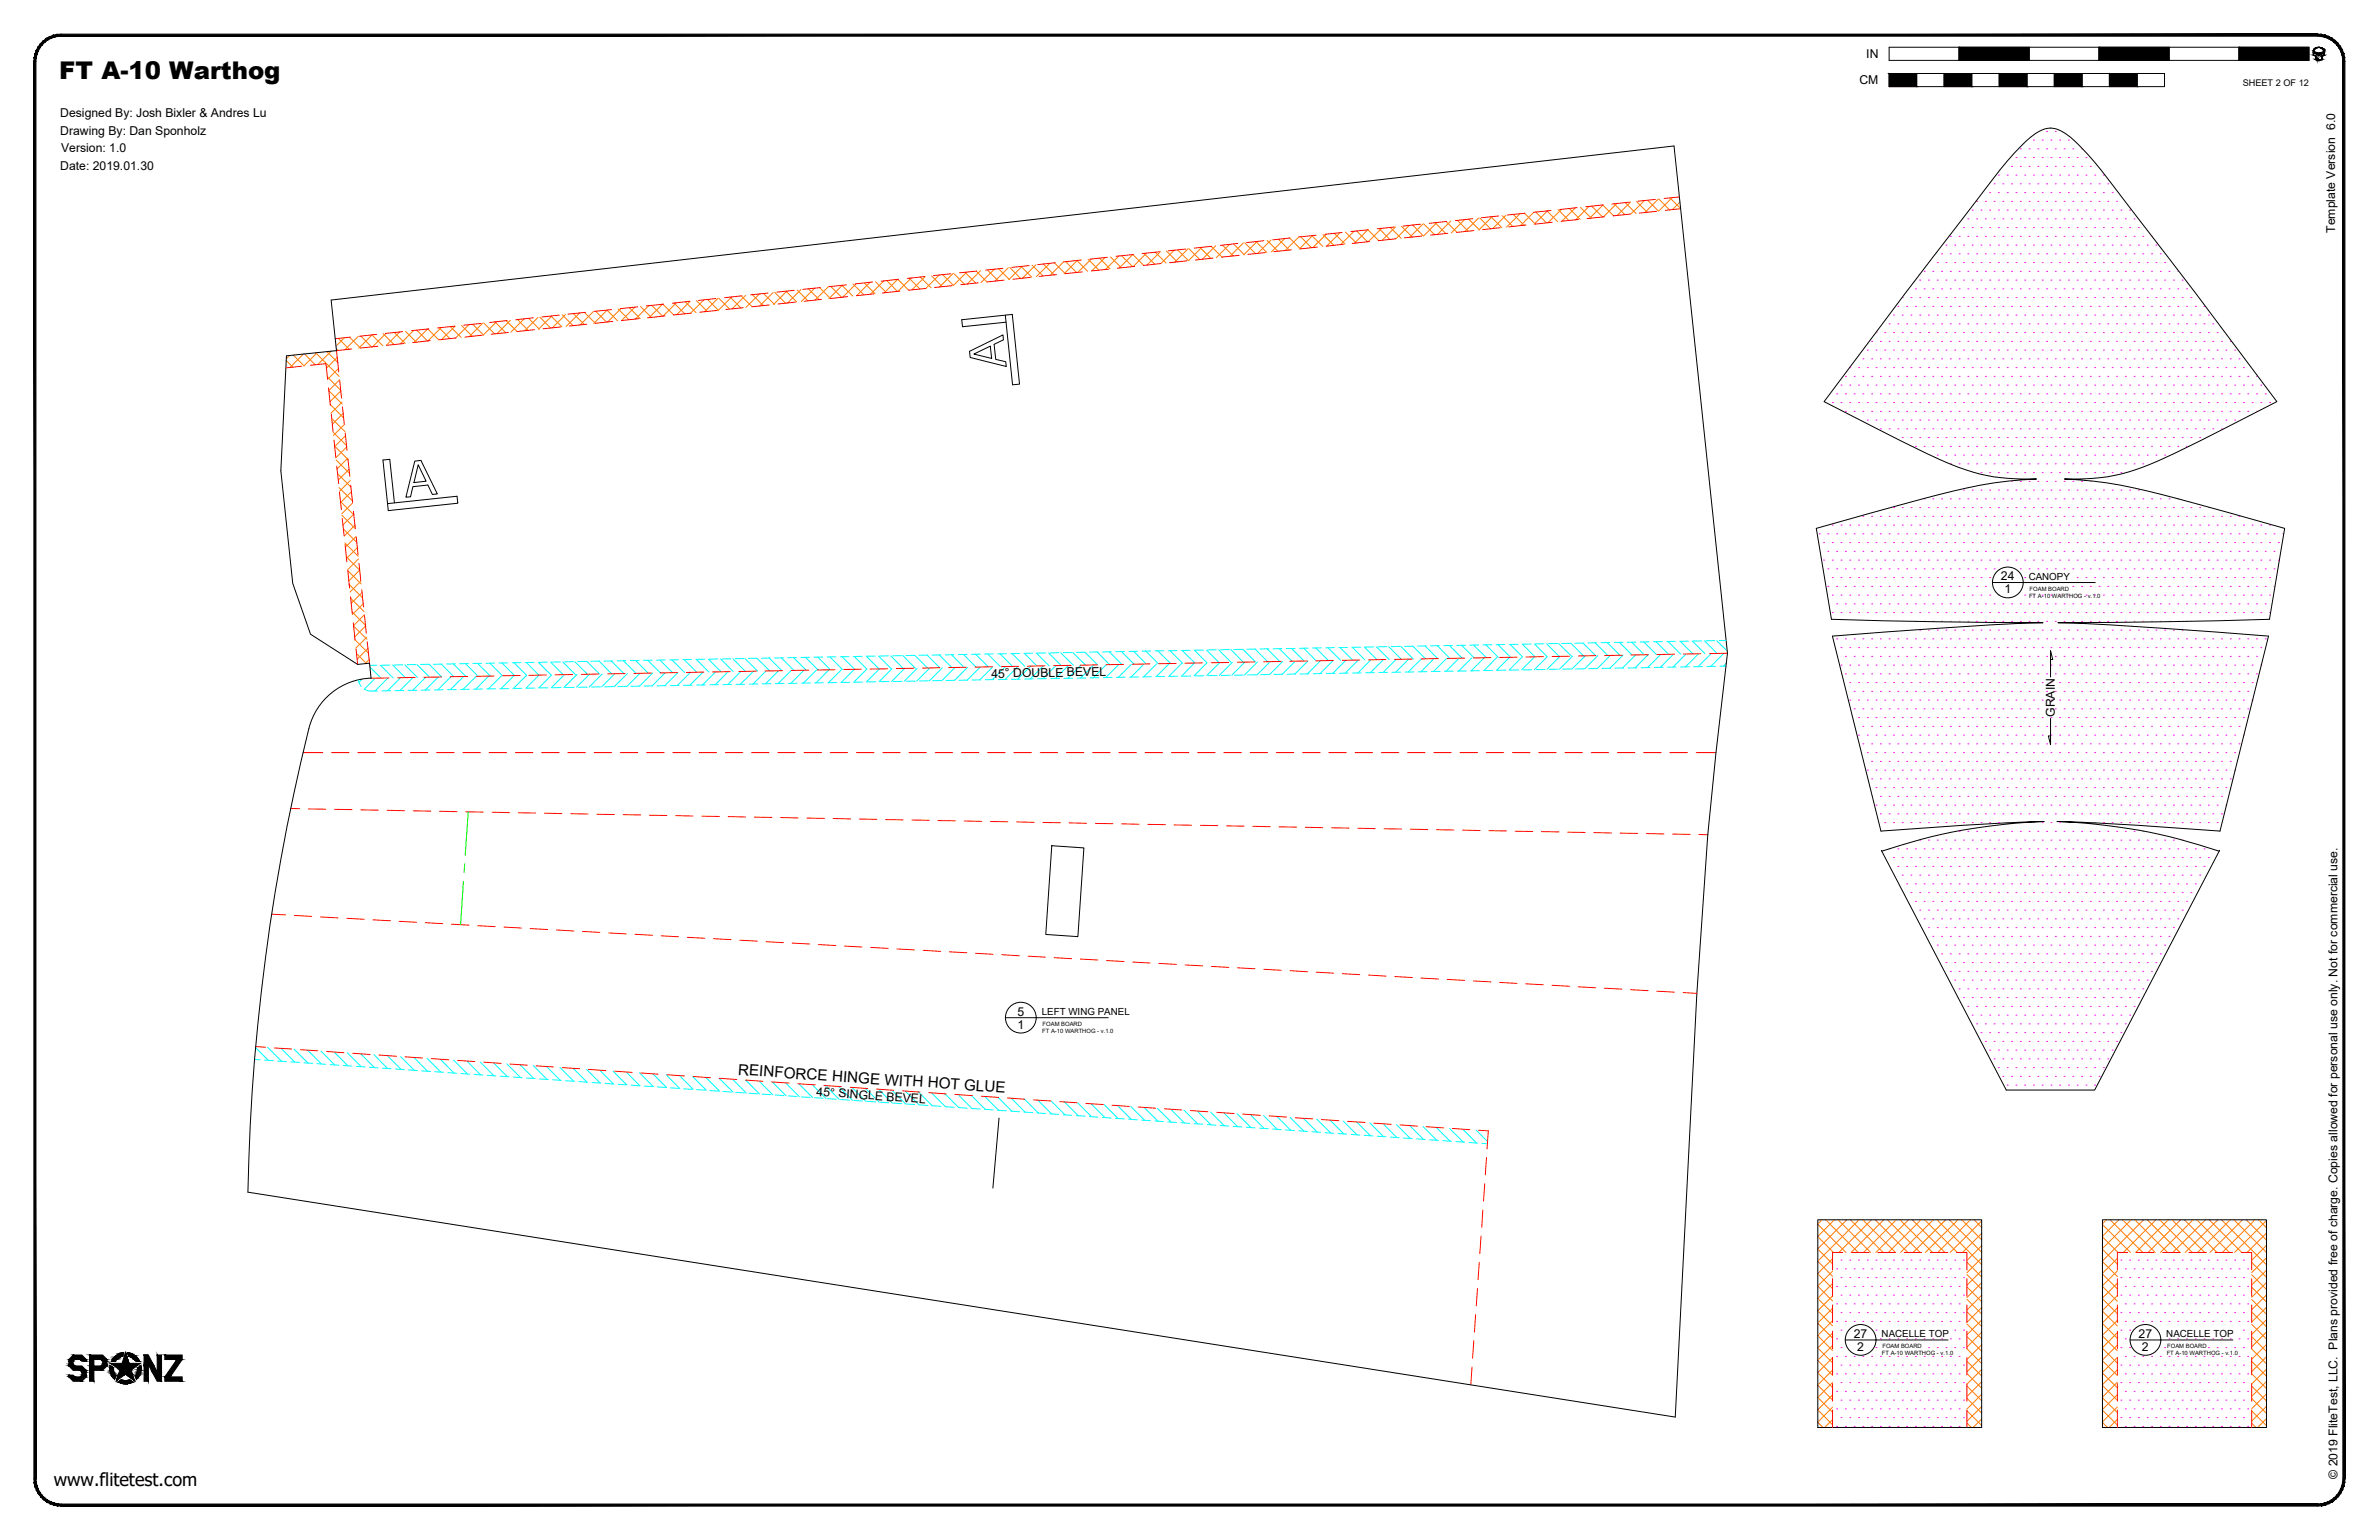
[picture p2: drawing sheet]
<svg xmlns="http://www.w3.org/2000/svg" width="864mm" height="559mm" viewBox="0 0 864 559" stroke-linecap="round" stroke-linejoin="round" font-family="sans-serif">
<defs><g id="words">
<text font-size="8.9" x="21.5" y="28.8">FT A-10 Warthog</text>
<text font-size="6.6" x="19.5" y="539.1">www.flitetest.com</text>
<text font-size="5.5" x="267.8" y="389.9" transform="rotate(4 267.8 389.9)">REINFORCE HINGE WITH HOT GLUE</text>
<g font-size="4.4">
<text x="677.5" y="21.1">IN</text>
<text x="675" y="30.6">CM</text>
<text x="21.9" y="42.5">Designed By: Josh Bixler &amp; Andres Lu</text>
<text x="21.9" y="48.9">Drawing By: Dan Sponholz</text>
<text x="22.2" y="55.3">Version: 1.0</text>
<text x="21.9" y="61.7">Date: 2019.01.30</text>
<text x="847.7" y="84.5" transform="rotate(-90 847.7 84.5)">Template Version 6.0</text>
<text x="726.4" y="210.6">24</text>
<text x="727.6" y="215.3">1</text>
<text x="359.9" y="245.9" transform="rotate(-1 359.9 245.9)">45° DOUBLE BEVEL</text>
<text x="746" y="260.1" transform="rotate(-90 746 260.1)">GRAIN</text>
<text x="369.3" y="368.5">5</text>
<text x="369.3" y="373.3">1</text>
<text x="296.3" y="397.7" transform="rotate(4 296.3 397.7)">45° SINGLE BEVEL</text>
<text x="672.9" y="485.4">27</text>
<text x="776.3" y="485.4">27</text>
<text x="674.2" y="490.2">2</text>
<text x="777.6" y="490.2">2</text>
<text x="848.5" y="536.6" transform="rotate(-90 848.5 536.6)">© 2019 FliteTest, LLC. Plans provided free of charge. Copies allowed for personal use only. Not for commercial use.</text>
</g>
<g font-size="3.5">
<text x="736.4" y="210.3">CANOPY</text>
<text x="378.2" y="368.2">LEFT WING PANEL</text>
<text x="683" y="485.1">NACELLE TOP</text>
<text x="786.4" y="485.1">NACELLE TOP</text>
</g>
<text font-size="3.3" x="814.1" y="31.1">SHEET 2 OF 12</text>
<g font-size="2.1">
<text x="736.8" y="214.3">FOAM BOARD</text>
<text x="736.6" y="216.9">FT A-10 WARTHOG - v.1.0</text>
<text x="378.3" y="374.8">FT A-10 WARTHOG - v.1.0</text>
<text x="378.5" y="372.2">FOAM BOARD</text>
<text x="683.1" y="491.7">FT A-10 WARTHOG - v.1.0</text>
<text x="683.3" y="489.1">FOAM BOARD</text>
<text x="786.5" y="491.7">FT A-10 WARTHOG - v.1.0</text>
<text x="786.7" y="489.1">FOAM BOARD</text>
</g>
</g></defs>
<!-- layer: 01 CUT -->
<path d="M134.7 246.1l-.6-5.5-4.3 .5-17.1-11-6.4-18.4-4.3-40.9 2-41.7 18.1-1.9-1.9-18.3 487.5-55.9 19.4 184-4.2 36.1-3 29.8-3.9 57.7-7.9 153.6-518.1-81.6a759.5 759.5 0 0 1 22.1-168.2M134.7 246.1a24.1 24.1 0 0 0-22.6 18.2M381.8 306.9l11.7 .8-2.2 32.2-11.7-.8zM682.9 308.6l45.4 86.9h32.1l45.3-86.9M683.1 308.9a201.2 201.2 0 0 1 58.9-10.8 1021.3 1021.3 0 0 0-59.2 3.5l-17.6-70.8 38.2-2.8a651.5 651.5 0 0 1 38.2-2 2703.1 2703.1 0 0 1-76.8-1.3l-5.5-33 39.6-10.9a167.7 167.7 0 0 1 40.4-7 70.6 70.6 0 0 1-35.3-7.1 966.3 966.3 0 0 1-41.8-21l29.2-39 24.7-32.2a191 191 0 0 1 18-21.9 16.4 16.4 0 0 1 10.3-6.1 14.1 14.1 0 0 1 8.7 4.6l1.5 1.5a127.9 127.9 0 0 1 13 15.5l29.7 38.6 29.2 39a842.9 842.9 0 0 1-44.2 22 69.4 69.4 0 0 1-32.9 6.1 167.7 167.7 0 0 1 40.4 7l39.5 10.9-5.5 33a2703.1 2703.1 0 0 1-76.8 1.3 1300.8 1300.8 0 0 1 76.5 4.8l-17.6 70.8-14.8-1.1a833.8 833.8 0 0 0-44.4-2.4 204.9 204.9 0 0 1 58.9 10.8M362.7 405.7l-2.3 25.4M659.9 442.6h59.5v75.4h-59.5zM763.2 442.6h59.6v75.4h-59.6z" fill="none" stroke="#000" stroke-width=".36"/>
<!-- layer: 04 BEVEL -->
<g fill="none" stroke="#0ff" stroke-width=".36">
<path d="M212.9 240h-3.1M213.1 240l4.5 4.6M217.5 239.9l4.6 4.6M217.7 239.9h-3.2M221.9 239.8l4.6 4.6M222.5 239.8l-3.2 .1M226.3 239.8l4.6 4.5M227.2 239.8h-3.2M230.7 239.7l4.6 4.6M232 239.7h-3.2M235.2 239.6l4.5 4.6M236.7 239.6h-3.1"/>
<path d="M239.5 239.5l4.6 4.6M241.5 239.5l-3.2 .1M243.9 239.5l4.7 4.5M246.3 239.4l-3.2 .1M248.4 239.4l4.5 4.5M251 239.3l-3.1 .1M252.8 239.3l4.5 4.6M255.8 239.2l-3.2 .1M257.2 239.2l4.5 4.6M260.6 239.1l-3.2 .1M261.6 239.1l4.6 4.6M265.3 239.1h-3.2"/>
<path d="M266 239l4.6 4.6M270.1 239h-3.2M270.4 239l4.6 4.5M274.8 238.9l4.6 4.5M274.8 238.9h-3.1M279.2 238.8l4.6 4.6M279.6 238.8l-3.2 .1M283.6 238.7l4.6 4.6M284.4 238.7l-3.2 .1M288 238.6l4.6 4.6M289.1 238.6l-3.1 .1M292.5 238.6l4.5 4.5"/>
<path d="M293.9 238.5l-3.2 .1M296.9 238.5l4.5 4.5M298.7 238.4l-3.2 .1M301.3 238.4l4.6 4.6M303.4 238.3l-3.2 .1M305.7 238.3l4.6 4.6M308.2 238.3h-3.2M310.1 238.2l4.6 4.6-4.8 4.7M312.9 238.2h-3.1M314.5 238.1l4.6 4.6M317.7 238.1h-3.2M318.9 238.1l4.6 4.5"/>
<path d="M322.5 238l-3.2 .1M323.3 238l4.6 4.5M327.2 237.9l-3.1 .1M327.7 237.9l4.6 4.6M332 237.8l-3.2 .1M332.1 237.8l4.6 4.6M336.6 237.7l4.5 4.6M336.8 237.7l-3.2 .1M341 237.7l4.5 4.5M341.5 237.6l-3.2 .1M345.4 237.6l4.6 4.5M346.3 237.6h-3.2"/>
<path d="M349.8 237.5l4.6 4.6M351 237.5h-3.1M354.2 237.4l4.6 4.6M355.8 237.4h-3.2M358.6 237.3l4.6 4.6M360.6 237.3h-3.2M363 237.2l4.6 4.6M365.3 237.2l-3.1 .1M367.4 237.2l4.6 4.5M370.1 237.1l-3.2 .1M371.8 237.1l4.6 4.5M374.9 237l-3.2 .1"/>
<path d="M376.3 237l4.5 4.6M379.6 236.9l-3.2 .1M380.7 236.9l4.5 4.6M384.4 236.8l-3.2 .1M385 236.8l4.6 4.6M389.1 236.8h-3.1M389.4 236.8l4.7 4.5M393.9 236.7l4.5 4.5M393.9 236.7h-3.2M398.3 236.6l4.5 4.6M398.7 236.6h-3.2M402.7 236.5l4.6 4.6"/>
<path d="M403.4 236.5l-3.1 .1M407.1 236.4l4.6 4.6M408.2 236.4l-3.2 .1M411.5 236.3l4.6 4.6M413 236.3l-3.2 .1M415.9 236.3l4.6 4.5M417.7 236.2l-3.1 .1M420.3 236.2l4.6 4.5M422.5 236.1l-3.2 .1M424.7 236.1l4.6 4.6M427.3 236.1h-3.2M429.1 236l4.7 4.6"/>
<path d="M432 236h-3.2M433.6 235.9l4.5 4.6-4.6 4.8M436.8 235.9h-3.2M438 235.9l4.5 4.5M441.5 235.8h-3.1M442.4 235.8l4.5 4.5M446.3 235.7l-3.2 .1M446.8 235.7l4.6 4.6M451.1 235.6l-3.2 .1M451.2 235.6l4.6 4.6M455.6 235.5l4.6 4.6M455.8 235.5l-3.1 .1"/>
<path d="M460 235.4l4.6 4.6M460.6 235.4l-3.2 .1M464.4 235.4l4.6 4.5M465.4 235.3l-3.2 .1M465.7 240l-4.8 4.8M468.8 235.3l4.6 4.5M470.1 235.3h-3.2M470.2 239.9l-4.7 4.8M473.2 235.2l4.6 4.6M474.8 239.8l-4.8 4.8M474.9 235.2h-3.2M477.7 235.1l4.5 4.6"/>
<path d="M479.3 239.8l-4.7 4.7M479.6 235.1h-3.1M482.1 235l4.5 4.6M484 239.7l-4.8 4.7M484.4 235l-3.2 .1M486.5 235l4.6 4.6M488.5 239.6l-4.7 4.8M489.2 234.9l-3.2 .1M490.9 234.9l4.6 4.6M493.1 239.5l-4.8 4.8M493.9 234.8l-3.1 .1M495.3 234.8l4.6 4.6"/>
<path d="M497.6 239.4l-4.7 4.8M498.7 234.7l-3.2 .1M499.7 234.7l4.6 4.6M502.2 239.4l-4.7 4.7M503.5 234.6l-3.2 .1M504.1 234.6l4.6 4.6M506.8 239.3l-4.7 4.7M508.2 234.5l-3.2 .1M508.5 234.5l4.6 4.7M511.4 239.2l-4.8 4.7M512.9 234.5l4.6 4.6M513 234.5h-3.2"/>
<path d="M516 239.1l-4.8 4.7M517.3 234.4l4.6 4.6M517.7 234.4h-3.1M520.5 239l-4.7 4.8M521.8 234.3l4.5 4.6M522.5 234.3h-3.2M525.1 238.9l-4.7 4.8M526.2 234.2l4.5 4.6M527.2 234.2l-3.1 .1M529.7 238.8l-4.8 4.8M530.5 234.1l4.7 4.6M532 234.1l-3.2 .1"/>
<path d="M534.3 238.8l-4.8 4.7M535 234.1l4.6 4.6M536.7 234l-3.1 .1M538.8 238.7l-4.7 4.7M539.4 234l4.5 4.6M541.5 233.9l-3.2 .1M543.4 238.6l-4.7 4.7M543.8 233.9l4.6 4.6M546.3 233.8l-3.2 .1M548 238.5l-4.8 4.7M548.2 233.8l4.6 4.6M551 233.8h-3.1"/>
<path d="M552.6 238.4l-4.8 4.8M555.8 233.7h-3.2l4.6 4.6M557 233.6l4.6 4.7M557.1 238.3l-4.7 4.8M560.6 233.6h-3.2M561.4 233.6l4.6 4.6M561.7 238.3l-4.7 4.7M565.3 233.5h-3.2M565.8 233.5l4.6 4.6M566.3 238.2l-4.8 4.7M570.1 233.5h-3.2M570.2 233.4l4.6 4.6"/>
<path d="M570.9 238.1l-4.8 4.7M574.6 233.4l4.7 4.5M574.8 233.4h-3.1M575.4 238l-4.7 4.7M579.1 233.3l4.5 4.5M579.6 233.3h-3.2M580 237.9l-4.8 4.8M583.5 233.2l4.5 4.6M584.4 233.2h-3.2M584.6 237.8l-4.7 4.8M587.9 233.1l4.6 4.6M589.1 233.1l-3.1 .1"/>
<path d="M589.2 237.7l-4.8 4.8M592.3 233l4.6 4.6M593.7 237.7l-4.7 4.7M593.9 233l-3.2 .1M596.7 233l4.6 4.5M598.3 237.6l-4.8 4.7M598.7 232.9l-3.2 .1M601.1 232.9l4.6 4.5M602.9 237.5l-4.8 4.7M603.4 232.8l-3.2 .1M605.5 232.8l4.6 4.6M607.4 237.4l-4.7 4.7"/>
<path d="M608.2 232.7l-3.2 .1M609.9 232.7l4.6 4.6M612.1 237.3l-4.8 4.8M612.9 232.7h-3.1M614.3 232.6l4.6 4.6M616.6 237.2l-4.7 4.8M617.7 232.6h-3.2M618.8 232.5l4.5 4.6M621.2 237.2l-4.8 4.7M622.5 232.5h-3.2M623.2 232.5l3.8 3.8M624.1 232.4h2.5"/>
<path d="M625.7 237.1l-4.7 4.7M130.1 246.7l1 2.4M131.4 246.4l-1.1 1.1M132.3 250.1h.1a6.7 6.7 0 0 0 4.6 .6M134.3 242l4 4.1M136.2 246.1l-3.9 4M136.7 241.4h-2.5M138.1 241.4l4.6 4.6M140.8 246l-4.7 4.8M141.5 241.3l-3.2 .1M141.8 250.6l-3.2 .1M142.5 241.3l4.6 4.6"/>
<path d="M145.4 245.9l-4.8 4.8M146.3 241.2l-3.2 .1M146.6 250.6h-3.2M146.9 241.2l4.6 4.6M150 245.8l-4.8 4.8M151 241.1l-3.2 .1M151.3 250.5h-3.2M151.4 241.1l4.5 4.6M152.6 241.1l3.2-.1 4.5 4.7M154.5 245.8l-4.7 4.7M156.1 250.4h-3.2M159.1 245.7l-4.7 4.7"/>
<path d="M160.2 241l4.6 4.6M160.5 241h-3.1M160.8 250.3l-3.1 .1M163.7 245.6l-4.7 4.7M164.6 240.9l4.6 4.6M165.3 240.9h-3.2M165.6 250.2l-3.2 .1M168.3 245.5l-4.8 4.7M169 240.8l4.6 4.6M170.1 240.8h-3.2M170.4 250.1l-3.2 .1M172.8 245.4l-4.7 4.8"/>
<path d="M173.4 240.7l4.6 4.6M174.8 240.7h-3.1M175.1 250l-3.1 .1M177.4 245.3l-4.7 4.8M177.8 240.6l4.6 4.6M179.6 240.6l-3.2 .1M179.9 249.9l-3.2 .1M182 245.3l-4.7 4.7M182.2 240.5l4.6 4.7M184.4 240.5l-3.2 .1M184.7 249.9h-3.2M186.6 245.2l-4.8 4.7"/>
<path d="M186.6 240.5l4.6 4.6M189.1 240.4l-3.2 .1M189.4 249.8h-3.2M191.1 240.4l4.5 4.6M191.2 245.1l-4.8 4.7M193.9 240.3l-3.2 .1M194.1 249.7h-3.1M195.7 245l-4.7 4.7M198.6 240.2l-3.1 .1 4.5 4.6M198.9 249.6h-3.2M199.9 240.2l4.5 4.6M200.3 244.9l-4.7 4.7"/>
<path d="M203.4 240.2h-3.2M203.7 249.5l-3.2 .1M204.2 240.1l4.7 4.7M204.9 244.8l-4.8 4.8M208.2 240.1h-3.2M208.4 249.4l-3.2 .1M208.7 240.1l4.6 4.6M209.5 244.7l-4.8 4.8M213.2 249.3l-3.2 .1M214 244.7l-4.7 4.7M217.9 249.2l-3.1 .1M218.6 244.6l-4.7 4.7"/>
<path d="M222.7 249.1l-3.2 .1M223.2 244.5l-4.8 4.7M227.5 249.1h-3.2M227.8 244.4l-4.8 4.7M232.2 249h-3.1M232.3 244.3l-4.7 4.8M236.9 244.2l-4.8 4.8M237 248.9h-3.2M241.5 244.1l-4.8 4.8M241.8 248.8l-3.2 .1M246.1 244.1l-4.8 4.7M246.5 248.7l-3.2 .1"/>
<path d="M250.6 244l-4.7 4.7M251.3 248.6l-3.2 .1M255.2 243.9l-4.8 4.7M256 248.5l-3.1 .1M259.8 243.8l-4.8 4.7M260.8 248.4l-3.2 .1M264.3 243.7l-4.7 4.8M265.6 248.3l-3.2 .1M268.9 243.6l-4.7 4.8M270.3 248.3h-3.1M273.5 243.6l-4.8 4.7M275.1 248.2h-3.2"/>
<path d="M278.1 243.5l-4.8 4.7M279.9 248.1h-3.2M282.6 243.4l-4.7 4.7M284.6 248l-3.2 .1M287.2 243.3l-4.7 4.7M289.4 247.9l-3.2 .1M291.8 243.2l-4.7 4.8M294.1 247.8l-3.1 .1M296.4 243.1l-4.8 4.8M298.9 247.7l-3.2 .1M300.9 243l-4.7 4.8M303.7 247.6l-3.2 .1"/>
<path d="M305.5 243l-4.7 4.7M308.4 247.6h-3.1M310.1 242.9l-4.7 4.7M313.2 247.5h-3.2M318 247.4h-3.2M319.2 242.7l-4.7 4.7M322.7 247.3h-3.2M323.8 242.6l-4.8 4.8M327.5 247.2l-3.2 .1M328.4 242.5l-4.7 4.8M332.2 247.1l-3.1 .1M333 242.5l-4.8 4.7"/>
<path d="M337 247l-3.2 .1M337.6 242.4l-4.8 4.7M341.8 246.9l-3.2 .1M342.1 242.3l-4.7 4.7M346.7 242.2l-4.8 4.7M351.2 242.1l-4.7 4.7-3.1 .1M351.3 246.8h-3.2M355.9 242l-4.8 4.8M356.1 246.7h-3.2M360.4 241.9l-4.7 4.8M360.8 246.6h-3.2M365 241.9l-4.8 4.7"/>
<path d="M365.6 246.5l-3.2 .1M369.6 241.8l-4.8 4.7M370.3 246.4l-3.1 .1M374.2 241.7l-4.8 4.7M375.1 246.3l-3.2 .1M378.7 241.6l-4.7 4.7M379.9 246.2l-3.2 .1M383.3 241.5l-4.8 4.8M384.6 246.2h-3.1M387.9 241.4l-4.8 4.8M389.4 246.1l-3.2 .1M392.4 241.3l-4.7 4.8"/>
<path d="M394.2 246l-3.2 .1M397 241.3l-4.7 4.7M398.9 245.9l-3.2 .1M401.6 241.2l-4.8 4.8M403.7 245.8l-3.2 .1M406.2 241.1l-4.8 4.8M408.4 245.7l-3.1 .1M410.7 241l-4.7 4.8M413.2 245.7h-3.2M415.3 240.9l-4.7 4.8M418 245.6h-3.2M419.9 240.8l-4.8 4.8"/>
<path d="M422.7 245.5h-3.1M424.5 240.8l-4.8 4.7M427.5 245.4l-3.2 .1M429 240.7l-4.7 4.8M432.3 245.3l-3.2 .1M433.6 240.6l-4.7 4.8M437 245.2l-3.2 .1M441.8 245.1l-3.2 .1M442.8 240.4l-4.8 4.8M446.5 245l-3.1 .1M447.3 240.3l-4.7 4.8M451.3 245h-3.2"/>
<path d="M451.9 240.2l-4.8 4.8M456.1 244.9h-3.2M456.5 240.2l-4.7 4.7M460.8 244.8h-3.1M461.1 240.1l-4.8 4.8M465.6 244.7h-3.2M470.4 244.6l-3.2 .1M475.1 244.5l-3.1 .1M479.9 244.4l-3.2 .1M484.7 244.3l-3.2 .1M489.4 244.2l-3.2 .1M494.2 244.2h-3.2"/>
<path d="M498.9 244.1h-3.1M503.7 244h-3.2M508.5 243.9l-3.2 .1M513.2 243.8l-3.1 .1M518 243.7l-3.2 .1M522.8 243.6l-3.2 .1M527.5 243.5l-3.2 .1M532.3 243.5h-3.2M537 243.4h-3.1M541.8 243.3h-3.2M546.6 243.2h-3.2M551.3 243.1l-3.1 .1"/>
<path d="M556.1 243l-3.2 .1M560.9 242.9l-3.2 .1M565.6 242.8l-3.2 .1M570.4 242.7l-3.2 .1M575.1 242.7h-3.1M579.9 242.6h-3.2M584.7 242.5h-3.2M589.4 242.4h-3.1M594.2 242.3l-3.2 .1M599 242.2l-3.2 .1M603.7 242.1l-3.2 .1M608.5 242l-3.2 .1"/>
<path d="M613.2 241.9l-3.1 .1M618 241.9h-3.2M622.8 241.8h-3.2M624.4 241.7h2.1M626.7 240.6l-1.1 1.1M92.4 384.3l.2 .1M92.5 384.4l2 .2M92.8 380.2l4.6 4.6M96 384.7l3.2 .2M97.2 380.1l5 5M100.8 385l3.2 .2M102 380.4l5 5"/>
<path d="M105.6 385.3l3.1 .2M106.8 380.7l5 5.1M110.3 385.7l3.2 .2M111.6 381l5.1 5.1M115 386l3.2 .2M116.5 381.4l5 5M119.8 386.3l3.2 .2M121.3 381.7l5 5M124.6 386.6l3.1 .2M126.1 382l5 5M129.3 386.9l3.2 .2M130.9 382.4l5 5"/>
<path d="M134.1 387.2l3.1 .3M135.7 382.7l5 5M138.8 387.6l3.2 .2M140.5 383l5.1 5M143.6 387.9l3.1 .2M145.4 383.4l5 5M148.3 388.2l3.2 .2M150.2 383.7l5 5M153.1 388.6l3.2 .2M155 384l5 5M157.8 388.9l3.2 .2M159.8 384.4l5.1 5"/>
<path d="M162.6 389.2l3.2 .2M164.7 384.7l5 5M167.3 389.5l3.2 .3M169.5 385l5 5M172.1 389.9l3.2 .2M174.3 385.4l5 5M176.9 390.2l3.1 .2M179.1 385.7l5.1 5M181.6 390.5l3.2 .2M184 386l5 5M186.3 390.8l3.2 .3M188.8 386.4l5 5"/>
<path d="M191.1 391.2l3.2 .2M193.6 386.6l5 5.1M195.9 391.5l3.1 .2M198.4 387l5 5M200.6 391.8l3.2 .2M203.3 387.3l5 5.1M205.3 392.2l3.2 .2M208.1 387.6l5 5.1M210.1 392.5l3.2 .2M212.9 388l5 5M214.9 392.8l3.1 .2M217.7 388.3l5 5"/>
<path d="M219.6 393.1l3.2 .2M222.5 388.6l5 5-3.2-.2M227.3 389l5 5M229.1 393.7l3.2 .3M232.1 389.3l5.1 5M233.9 394.1l3.1 .2M237 389.6l5 5M238.6 394.4l3.2 .2M241.8 390l5 5M243.4 394.7l3.1 .2M246.6 390.3l5 5M248.1 395.1l3.2 .2"/>
<path d="M251.4 390.6l5 5M252.9 395.4l3.1 .2M256.2 391l5.1 5M257.6 395.7l3.2 .2M261.1 391.3l5 5M262.4 396l3.2 .3M265.9 391.6l5 5M267.1 396.4l3.2 .2M270.7 392l5 5M271.9 396.7l3.1 .2M275.5 392.3l5.1 5M276.6 397l3.2 .2"/>
<path d="M280.4 392.6l5 5M281.4 397.3l3.2 .3M285.2 392.9l5 5.1M286.2 397.7l3.1 .2M290 393.2l5 5.1M290.9 398l3.1 .2M294.8 393.6l5 5M295.6 398.3l3.2 .2M299.7 393.9l5 5.1M300.4 398.7l3.2 .2M304.5 394.2l5 5.1M305.2 399l3.1 .2"/>
<path d="M309.3 394.6l5 5M309.9 399.3l3.1 .2M314.1 394.9l5 5M314.6 399.6l3.2 .2M318.9 395.2l5 5M319.4 399.9l3.2 .2M323.8 395.6l5 5M328.6 395.9l5 5 3.2 .2M333.4 396.2l5 5 3.2 .2M338.2 396.6l5 5M343 396.9l5 5M347.8 397.2l5 5"/>
<path d="M352.6 397.6l5.1 5M357.5 397.9l5 5M362.3 398.2l5 5M367.1 398.5l5 5.1M371.9 398.9l5 5M376.7 399.2l5.1 5M381.6 399.5l5 5M386.4 399.8l5 5.1M324.2 400.2l3.1 .3M328.9 400.6l3.2 .2M343.2 401.6l3.1 .2M347.9 401.9l3.2 .2"/>
<path d="M352.7 402.2l3.1 .2M357.4 402.5l3.2 .3M362.2 402.9l3.1 .2M366.9 403.2l3.2 .2M371.7 403.5l3.2 .2M376.4 403.8l3.2 .3M381.2 404.2l3.1 .2M385.9 404.5l3.2 .2M390.7 404.8l3.2 .2M391.2 400.2l5 5M395.5 405.2l3.1 .2M396 400.5l5.1 5"/>
<path d="M400.2 405.5l3.1 .2M400.9 400.8l5 5M404.9 405.8l3.2 .2M405.7 401.2l5 5M409.7 406.1l3.2 .2M410.5 401.5l5 5M414.5 406.4l3.1 .2M415.3 401.8l5.1 5M419.2 406.7l3.1 .3M420.2 402.2l5 5M423.9 407.1l3.2 .2M425 402.5l5 5"/>
<path d="M428.7 407.4l3.2 .2M429.8 402.8l5 5M433.5 407.7l3.1 .2M434.6 403.1l5 5.1M438.2 408.1l3.2 .2M439.4 403.5l5 5M442.9 408.4l3.2 .2M444.3 403.8l5 5M447.7 408.7l3.2 .2M449.1 404.1l5 5M452.5 409l3.1 .3M453.9 404.5l5 5"/>
<path d="M457.2 409.4l3.2 .2M458.7 404.8l5 5M462 409.7l3.1 .2M463.5 405.1l5 5M466.7 410l3.2 .2M468.3 405.5l5 5M471.5 410.3l3.1 .3M473.1 405.8l5.1 5M476.2 410.7l3.2 .2M478 406.1l5 5M481 411l3.2 .2M482.8 406.4l5 5.1"/>
<path d="M485.7 411.3l3.2 .2M487.6 406.8l5 5M490.5 411.7l3.1 .2M492.4 407.1l5.1 5M495.2 412l3.2 .2M497.3 407.4l5 5M500 412.3l3.2 .2M502.1 407.7l5 5.1M504.7 412.6l3.2 .2M506.9 408.1l5 5M509.5 412.9l3.1 .2M511.7 408.4l5 5"/>
<path d="M514.2 413.2l3.2 .3M516.6 408.7l5 5.1M519 413.6l3.2 .2M521.4 409.1l5 5M523.7 413.9l3.2 .2M526.2 409.4l5 5M528.5 414.2l3.1 .2M531 409.7l5 5M533.2 414.6l3.2 .2M535.8 410.1l4.2 4.1M538 414.9l2 .1"/>
</g>
<!-- layer: 02 SCORE -->
<g fill="none" stroke="#f00" stroke-width=".36">
<path d="M534.6 79.4l-6.3 .7M544.1 78.4l-6.3 .6M553.6 77.4l-6.3 .6M563 76.4l-6.3 .6M572.5 75.3l-6.3 .7M573 79.7l-6.3 .6M582 74.3l-6.4 .7M582.4 78.7l-6.3 .6M591.5 73.4l-6.4 .6M591.9 77.7l-6.3 .6M600.9 72.4l-6.3 .6M601.4 76.7l-6.3 .6"/>
<path d="M609.6 71.5l-5.5 .5M610.1 75.7l-5.6 .6M345.1 99.4l-6.3 .6M354.6 98.4l-6.3 .6M364.1 97.4l-6.3 .6M373.6 96.4l-6.3 .6M383 95.3l-6.3 .7M383.5 99.6l-6.3 .7M392.5 94.3l-6.3 .7M393 98.7l-6.3 .6M402 93.3l-6.4 .7M402.4 97.7l-6.3 .6"/>
<path d="M411.5 92.4l-6.4 .6M411.9 96.7l-6.3 .6M421 91.4l-6.4 .6M421.4 95.6l-6.4 .7M430.4 90.4l-6.3 .6M430.9 94.6l-6.4 .7M439.9 89.4l-6.3 .6M440.3 93.6l-6.3 .7M449.3 88.3l-6.3 .7M449.8 92.7l-6.3 .6M458.8 87.3l-6.3 .7M459.3 91.7l-6.4 .6"/>
<path d="M468.3 86.4l-6.3 .6M468.7 90.7l-6.3 .6M477.8 85.4l-6.3 .6M478.2 89.7l-6.3 .6M487.2 84.4l-6.3 .6M487.7 88.6l-6.3 .7M496.7 83.4l-6.3 .6M497.2 87.6l-6.3 .7M506.2 82.4l-6.3 .6M506.6 86.7l-6.3 .6M515.7 81.3l-6.3 .7M516.1 85.7l-6.3 .6"/>
<path d="M525.1 80.4l-6.3 .6M525.6 84.7l-6.3 .6M535.1 83.7l-6.3 .6M544.5 82.6l-6.3 .7M554 81.6l-6.3 .7M563.5 80.6l-6.3 .7M155.7 119.3l-6.3 .7M165.2 118.4l-6.3 .6M174.6 117.4l-6.3 .6M184.1 116.3l-6.3 .7M193.6 115.3l-6.4 .7M194 119.6l-6.3 .7"/>
<path d="M203.1 114.3l-6.4 .7M203.5 118.6l-6.3 .7M212.5 113.3l-6.3 .7M213 117.7l-6.4 .6M222 112.3l-6.3 .7M222.5 116.6l-6.4 .7M231.5 111.4l-6.4 .6M231.9 115.6l-6.3 .7M240.9 110.4l-6.3 .6M241.4 114.6l-6.3 .7M250.4 109.3l-6.3 .7M250.9 113.6l-6.4 .7"/>
<path d="M259.9 108.3l-6.3 .7M260.4 112.6l-6.4 .7M269.3 107.3l-6.3 .7M269.8 111.7l-6.3 .6M278.8 106.3l-6.3 .7M279.3 110.7l-6.3 .6M288.3 105.4l-6.3 .6M288.7 109.6l-6.3 .7M297.8 104.4l-6.3 .6M298.2 108.6l-6.3 .7M307.2 103.4l-6.3 .6M307.7 107.6l-6.3 .7"/>
<path d="M316.7 102.3l-6.3 .7M317.2 106.6l-6.3 .7M326.2 101.3l-6.3 .7M326.6 105.7l-6.3 .6M335.7 100.3l-6.3 .7M336.1 104.7l-6.3 .6M345.6 103.7l-6.3 .6M355.1 102.6l-6.3 .7M364.5 101.6l-6.3 .7M374 100.6l-6.3 .7M109.5 132.9l-5.7 .6M112.7 132.5l5.6-.6 .6 5.7"/>
<path d="M123.3 138.1l.7 6.3M127.3 122.3l-5.6 .6M127.7 126.6l-5.6 .6 .9 7.8M136.7 121.3l-6.3 .7M137.2 125.6l-6.3 .7M146.2 120.3l-6.3 .7M146.7 124.7l-6.4 .6M156.1 123.6l-6.3 .7M165.6 122.6l-6.3 .7M175.1 121.6l-6.3 .7M184.6 120.6l-6.3 .7M119.3 140.7l.6 6.4"/>
<path d="M120.3 150.2l.6 6.4M121.2 159.7l.7 6.3M124.3 147.6l.7 6.3M125.3 157.1l.7 6.3M122.2 169.2l.7 6.3M123.2 178.6l.7 6.3M126.3 166.6l.7 6.3M127.3 176.1l.7 6.3M124.2 188.1l.7 6.3M125.3 197.6l.6 6.3M128.3 185.5l.7 6.3M129.3 195l.7 6.3"/>
<path d="M126.3 207.1l.6 6.3M127.3 216.5l.6 6.3M130.3 204.5l.7 6.3M131.3 214l.7 6.3M128.2 226l.7 6.3M129.2 235.5l.6 5.6M132.3 223.4l.7 6.3M133.3 232.9l.8 7.7M465.1 240l-6.4 .1M474.6 239.8l-6.4 .1M484.1 239.7l-6.4 .1M493.6 239.5l-6.4 .1"/>
<path d="M503.1 239.3l-6.3 .2M512.6 239.2l-6.3 .1M522.2 239l-6.4 .1M531.7 238.8l-6.4 .1M541.2 238.6l-6.3 .2M550.7 238.5l-6.3 .1M560.3 238.3l-6.4 .1M569.8 238.1l-6.4 .1M579.3 237.9l-6.3 .1M588.8 237.8l-6.3 .1M598.4 237.6l-6.4 .1M607.9 237.4l-6.4 .1"/>
<path d="M617.4 237.2l-6.3 .1M627.1 237l-6.5 .2M141.2 246l-6.5 .1M150.7 245.8l-6.3 .2M160.2 245.7l-6.3 .1M169.8 245.5l-6.4 .1M179.3 245.3l-6.4 .1M188.8 245.1l-6.3 .1M198.3 244.9l-6.3 .2M207.9 244.8l-6.4 .1M217.4 244.6l-6.4 .1M226.9 244.4l-6.3 .1"/>
<path d="M236.4 244.2l-6.3 .2M246 244.1l-6.4 .1M255.5 243.9l-6.4 .1M265 243.7l-6.3 .1M274.5 243.5l-6.3 .2M284.1 243.4l-6.4 .1M293.6 243.2l-6.4 .1M303.1 243l-6.3 .1M312.6 242.8l-6.3 .1M322.2 242.7l-6.4 .1M331.7 242.5l-6.4 .1M341.2 242.3l-6.3 .1"/>
<path d="M350.8 242.1l-6.4 .1M360.3 241.9l-6.4 .2M369.8 241.8l-6.3 .1M379.3 241.6l-6.3 .1M388.9 241.4l-6.4 .1M398.4 241.2l-6.4 .2M407.9 241.1l-6.3 .1M417.4 240.9l-6.3 .1M427 240.7l-6.4 .1M436.5 240.5l-6.4 .1M446 240.4l-6.3 .1M455.5 240.2l-6.3 .1"/>
<path d="M110 273.1h7.2M120.4 273.1h6.3M129.9 273.1h6.4M139.5 273.1h6.3M149 273.1h6.3M158.5 273.1h6.4M168 273.1h6.4M177.6 273.1h6.3M187.1 273.1h6.3M196.6 273.1h6.4M206.1 273.1h6.4M215.7 273.1h6.3"/>
<path d="M225.2 273.1h6.3M234.7 273.1h6.4M244.2 273.1h6.4M253.8 273.1h6.3M263.3 273.1h6.3M272.8 273.1h6.4M282.3 273.1h6.4M291.9 273.1h6.3M301.4 273.1h6.3M310.9 273.1h6.4M320.4 273.1h6.4M330 273.1h6.3"/>
<path d="M339.5 273.1h6.3M349 273.1h6.4M358.5 273.1h6.4M368.1 273.1h6.3M377.6 273.1h6.3M387.1 273.1h6.4M396.6 273.1h6.4M406.2 273.1h6.3M415.7 273.1h6.3M425.2 273.1h6.4M434.7 273.1h6.4M444.3 273.1h6.3"/>
<path d="M453.8 273.1h6.3M463.3 273.1h6.4M472.8 273.1h6.4M482.4 273.1h6.3M491.9 273.1h6.3M501.4 273.1h6.4M510.9 273.1h6.4M520.5 273.1h6.3M530 273.1h6.3M539.5 273.1h6.4M549 273.1h6.4M558.6 273.1h6.3"/>
<path d="M568.1 273.1h6.3M577.6 273.1h6.4M587.1 273.1h6.4M596.7 273.1h6.3M606.2 273.1h6.3M615.7 273.1h7.2M105.5 293.4h3.2M111.9 293.5l6.4 .1M121.4 293.7l6.4 .1M131 293.9l6.3 .1M140.5 294l6.3 .2M150 294.2l6.4 .1"/>
<path d="M159.5 294.4l6.4 .1M169.1 294.6l6.3 .1M178.6 294.7l6.4 .2M188.1 294.9l6.4 .1M197.7 295.1l6.3 .1M207.2 295.3l6.3 .1M216.7 295.5l6.4 .1M226.2 295.6l6.4 .1M235.8 295.8l6.3 .1M245.3 296l6.3 .1M254.8 296.2l6.4 .1M264.3 296.3l6.4 .2"/>
<path d="M273.9 296.5l6.3 .1M283.4 296.7l6.3 .1M292.9 296.9l6.4 .1M302.4 297l6.4 .2M312 297.2l6.3 .1M321.5 297.4l6.3 .1M331 297.5l6.3 .1M340.5 297.7l6.3 .1M350 297.9l6.4 .1M359.5 298.1l6.4 .1M369.1 298.2l6.3 .2M378.6 298.4l6.3 .1"/>
<path d="M388.1 298.6l6.4 .1M397.6 298.8l6.4 .1M407.2 298.9l6.3 .2M416.7 299.1l6.3 .1M426.2 299.3l6.4 .1M435.7 299.5l6.4 .1M445.3 299.7l6.3 .1M454.8 299.8l6.3 .2M464.3 300l6.4 .1M473.8 300.2l6.4 .1M483.4 300.4l6.3 .1M492.9 300.5l6.3 .2"/>
<path d="M502.4 300.7l6.4 .1M511.9 300.9l6.4 .1M521.5 301.1l6.3 .1M531 301.2l6.3 .2M540.5 301.4l6.4 .1M550 301.6l6.4 .1M559.6 301.8l6.3 .1M569.1 302l6.3 .1M578.6 302.1l6.4 .2M588.1 302.3l6.4 .1M597.7 302.5l6.3 .1M607.2 302.7l6.3 .1"/>
<path d="M616.7 302.8l3.2 .1M98.6 331.7l5.1 .3M106.9 332.2l6.3 .3M116.3 332.7l6.4 .4M125.9 333.2l6.3 .4M135.4 333.8l6.3 .3M144.9 334.3l6.3 .4M154.4 334.8l6.3 .4M163.9 335.4l6.4 .3M173.4 335.9l6.3 .3M182.9 336.4l6.4 .3M192.4 336.9l6.4 .4"/>
<path d="M202 337.4l6.3 .4M211.4 338l6.4 .3M221 338.5l6.3 .4M230.5 339l6.3 .4M240 339.6l6.3 .3M249.5 340.1l6.3 .4M259 340.6l6.4 .4M268.5 341.2l6.4 .3M278.1 341.7l6.3 .3M287.5 342.2l6.4 .3M297.1 342.7l6.3 .4M306.6 343.3l6.3 .3"/>
<path d="M316.1 343.8l6.3 .3M325.6 344.3l6.3 .4M335.1 344.8l6.4 .4M344.6 345.4l6.3 .3M354.1 345.9l6.4 .4M363.6 346.4l6.4 .4M373.2 347l6.3 .3M382.7 347.5l6.3 .4M392.2 348l6.3 .3M401.7 348.5l6.4 .4M411.2 349.1l6.3 .3M420.7 349.6l6.4 .3"/>
<path d="M430.2 350.1l6.4 .4M439.8 350.7l6.3 .3M449.2 351.2l6.4 .3M458.8 351.7l6.3 .4M468.3 352.2l6.3 .4M477.8 352.8l6.3 .3M487.3 353.3l6.3 .4M496.8 353.8l6.4 .4M506.3 354.4l6.4 .3M515.8 354.9l6.4 .3M525.3 355.4l6.4 .3M534.9 355.9l6.3 .4"/>
<path d="M544.4 356.5l6.3 .3M553.9 357l6.3 .3M563.4 357.5l6.3 .4M572.9 358.1l6.4 .3M582.4 358.6l6.3 .3M591.9 359.1l6.4 .4M601.4 359.7l6.4 .3M92.8 379.8l3.6 .2M611 360.2l5 .3M99.6 380.2l6.3 .4M109 380.9l6.4 .4M118.6 381.5l6.3 .5"/>
<path d="M128 382.2l6.4 .4M137.6 382.8l6.3 .5M147 383.5l6.4 .4M156.6 384.1l6.3 .5M166.1 384.8l6.3 .4M175.6 385.4l6.3 .5M185.1 386.1l6.3 .4M194.6 386.7l6.3 .4M204.1 387.4l6.3 .4M213.6 388l6.3 .5M223.1 388.7l6.4 .4M232.6 389.3l6.3 .5"/>
<path d="M242.1 390l6.4 .4M251.6 390.6l6.3 .5M261.1 391.3l6.4 .4M270.6 391.9l6.3 .5M280.1 392.6l6.4 .4M289.6 393.2l6.4 .4M299.1 393.9l6.4 .4M308.6 394.5l6.4 .5M318.2 395.2l6.3 .4M327.6 395.8l6.4 .5M337.2 396.5l6.3 .4M346.6 397.1l6.4 .5"/>
<path d="M356.2 397.8l6.3 .4M365.6 398.4l6.4 .5M375.2 399.1l6.3 .4M384.7 399.7l6.3 .4M394.2 400.4l6.3 .4M403.7 401l6.3 .5M413.2 401.7l6.3 .4M422.7 402.3l6.3 .5M432.2 403l6.3 .4M441.7 403.6l6.3 .5M451.2 404.3l6.3 .4M460.7 404.9l6.3 .5"/>
<path d="M470.2 405.6l6.3 .4M479.7 406.2l6.3 .4M489.2 406.9l6.3 .4M498.7 407.5l6.3 .5M508.2 408.2l6.4 .4M517.7 408.8l6.3 .5M527.2 409.5l6.4 .4M536.7 410.1l3.6 .3-.5 6.5M539.6 420l-.4 6.3M538.3 439l-.4 6.3M539 429.5l-.5 6.4M537 458l-.5 6.3"/>
<path d="M537.6 448.5l-.4 6.4M669 454.5h-3.8v6.3M672.1 454.5h6.4M681.7 454.5h6.3M691.2 454.5h6.3M700.7 454.5h6.4M710.2 454.5h3.8v6.3M772.3 454.5h-3.7v6.3M775.5 454.5h6.4M785 454.5h6.4M794.6 454.5h6.3M804.1 454.5h6.3"/>
<path d="M813.6 454.5h3.8v6.3M535.7 477l-.4 6.3M536.3 467.5l-.4 6.4M665.2 464v6.3M665.2 473.5v6.4M714 464v6.3M714 473.5v6.4M768.6 464v6.3M768.6 473.5v6.4M817.4 464v6.3M817.4 473.5v6.4M534.4 496l-.5 6.5"/>
<path d="M535 486.5l-.4 6.4M665.2 483v6.4M665.2 492.6v6.3M714 483v6.4M714 492.6v6.3M768.6 483v6.4M768.6 492.6v6.3M817.4 483v6.4M817.4 492.6v6.3M665.2 502.1v6.3M665.2 511.6v6.4M714 502.1v6.3"/>
<path d="M714 511.6v6.4M768.6 502.1v6.3M768.6 511.6v6.4M817.4 502.1v6.3M817.4 511.6v6.4"/>
</g>
<!-- layer: 06 CAVITY -->
<g fill="none" stroke="#ff7f00" stroke-width=".36">
<path d="M529.1 80l3.9 3.9M531.7 79.7l-4.9 4.8M533.1 79.5l3.9 3.9M536.7 79.2l-4.9 4.8M537.2 79.1l3.9 3.9M541.2 78.7l4 3.9M541.7 78.6l-4.9 4.9M545.3 78.2l3.9 4M546.7 78.1l-4.8 4.8M549.3 77.8l4 3.9M551.8 77.6l-4.9 4.8M553.4 77.4l3.9 3.9"/>
<path d="M556.8 77l-4.9 4.9M557.5 76.9l3.9 4M561.5 76.5l4 3.9M561.8 76.5l-4.9 4.8M565.6 76.1l3.9 3.9M566.8 76l-4.9 4.8M569.7 75.7l3.9 3.9M571.8 75.4l-4.8 4.9M573.7 75.2l4 4M576.8 74.9l-4.8 4.9M577.8 74.8l3.9 3.9M581.8 74.4l4 3.9"/>
<path d="M581.9 74.4l-4.9 4.8M585.9 74l3.9 3.9M586.9 73.9l-4.9 4.8M590 73.5l3.9 4M591.9 73.3l-4.9 4.9M594 73.1l4 3.9M596.9 72.8l-4.8 4.8M598.1 72.7l3.9 3.9M601.9 72.3l-4.8 4.8M602.2 72.2l3.9 4M606.2 71.8l3.9 3.8M607 71.7l-4.9 4.9"/>
<path d="M609.8 73.4l-2.7 2.6M340.9 99.8l-4.8 4.9M345.9 99.3l-4.8 4.8M346.2 99.3l4 3.9M350.3 98.8l3.9 3.9M350.9 98.8l-4.8 4.8-3.9-4M354.4 98.4l3.9 3.9M356 98.2l-4.9 4.9M358.4 98l4 3.9M361 97.7l-4.9 4.8M362.5 97.5l3.9 3.9M366 97.2l-4.8 4.8"/>
<path d="M366.6 97.1l3.9 3.9M370.6 96.7l4 3.9M371 96.6l-4.8 4.9M374.7 96.2l3.9 3.9M376.1 96.1l-4.9 4.8M378.7 95.8l4 3.9M381.1 95.6l-4.9 4.8M382.8 95.4l3.9 3.9M386.1 95l-4.9 4.9M386.9 94.9l3.9 4M390.9 94.5l4 4M391.1 94.5l-4.8 4.9"/>
<path d="M395 94.1l3.9 3.9M396.1 94l-4.8 4.8M399.1 93.6l3.9 4M401.2 93.4l-4.9 4.9M403.1 93.2l4 4M406.2 92.9l-4.9 4.9M407.2 92.8l3.9 3.9M415.2 96.3l-4-3.9-4.9 4.8M415.3 92l3.9 3.9M416.2 91.9l-4.8 4.8M419.4 91.5l3.9 3.9M421.2 91.3l-4.8 4.9"/>
<path d="M423.4 91.1l4 3.9M426.3 90.8l-4.9 4.8M431.3 90.3l-4.9 4.8M431.6 90.2l3.9 3.9M435.6 89.8l4 3.9M436.3 89.7l-4.9 4.9-3.9-3.9M439.7 89.4l3.9 3.9M441.3 89.2l-4.8 4.8M443.7 88.9l4 4M446.4 88.7l-4.9 4.8M447.8 88.5l3.9 4M451.4 88.1l-4.9 4.9"/>
<path d="M451.9 88.1l3.9 3.9M455.9 87.6l3.9 4M456.4 87.6l-4.9 4.9M460 87.2l3.9 4M461.4 87.1l-4.9 4.9M464.1 86.8l3.9 3.9M466.4 86.6l-4.9 4.8M468.1 86.4l4 3.9M471.5 86l-4.9 4.9M472.2 86l3.9 3.9M476.2 85.5l4 3.9M476.5 85.5l-4.9 4.9"/>
<path d="M480.3 85.1l3.9 3.9M481.5 85l-4.9 4.8M484.4 84.7l3.9 3.9M486.5 84.4l-4.9 4.9M488.4 84.2l3.9 3.9M491.5 83.9l-4.9 4.9M492.5 83.8l3.9 3.9M496.5 83.4l-4.8 4.8M496.6 83.4l3.9 3.9M500.6 82.9l3.9 4M501.6 82.8l-4.9 4.9M504.7 82.5l3.9 4"/>
<path d="M506.6 82.3l-4.9 4.9M508.7 82.1l4 3.9M511.6 81.8l-4.9 4.9M512.8 81.6l3.9 4M516.6 81.2l-4.9 4.9M516.8 81.2l4 4M520.9 80.8l3.9 3.9M521.6 80.7l-4.8 4.9M525 80.4l3.9 3.9M526.7 80.2l-4.9 4.9M150.1 119.9l-4.8 4.9M151.3 119.8l3.9 3.9"/>
<path d="M155.2 119.4l-4.9 4.9M155.3 119.4l4 3.9M159.4 118.9l3.9 4M160.2 118.8l-4.9 4.9M163.5 118.5l3.9 3.9M165.2 118.4l-4.9 4.8M167.5 118.1l4 3.9M170.2 117.8l-4.8 4.9M171.6 117.7l3.9 3.9M175.2 117.3l-4.8 4.8M175.6 117.2l4 4M179.7 116.8l3.9 3.9"/>
<path d="M180.2 116.8l-4.8 4.8M183.8 116.4l3.9 3.9M185.3 116.2l-4.9 4.9M187.8 115.9l3.9 4M190.3 115.7l-4.9 4.8M191.9 115.5l3.9 3.9M195.3 115.2l-4.8 4.8M196 115.1l3.9 3.9M200 114.7l4 3.9M200.3 114.6l-4.8 4.9M204.1 114.2l3.9 4M205.3 114.1l-4.8 4.8"/>
<path d="M208.1 113.8l4 3.9M210.4 113.6l-4.9 4.8M212.2 113.4l3.9 3.9M215.4 113l-4.9 4.9M216.3 112.9l3.9 4M220.3 112.5l3.9 4M220.4 112.5l-4.8 4.9M224.4 112.1l3.9 3.9M225.4 112l-4.8 4.8M228.5 111.7l3.9 3.9M230.4 111.5l-4.8 4.8M232.5 111.2l3.9 4"/>
<path d="M235.5 110.9l-4.9 4.9M236.6 110.8l3.9 3.9M240.5 110.4l-4.8 4.8M240.6 110.4l4 3.9M244.7 110l3.9 3.9M245.5 109.9l-4.8 4.8M248.8 109.5l3.9 3.9M250.5 109.3l-4.8 4.9M252.8 109.1l3.9 3.9M255.5 108.8l-4.8 4.8M256.9 108.7l3.9 3.9M260.6 108.3l-4.9 4.8"/>
<path d="M261 108.2l3.9 4M265 107.8l3.9 4M265.6 107.7l-4.8 4.9M269.1 107.4l3.9 3.9M270.6 107.2l-4.8 4.9M273.1 106.9l4 4M275.6 106.7l-4.8 4.9M277.2 106.5l3.9 4M280.7 106.1l-4.9 4.9M281.2 106.1l4 3.9M285.3 105.7l3.9 3.9M285.7 105.6l-4.9 4.9"/>
<path d="M289.4 105.3l3.9 3.9M290.7 105.1l-4.8 4.9M293.4 104.8l4 3.9M295.7 104.6l-4.8 4.8M297.5 104.4l3.9 3.9M300.7 104l-4.8 4.9M301.6 104l3.9 3.9M305.6 103.5l4 3.9M305.8 103.5l-4.9 4.9M309.7 103.1l3.9 3.9M310.8 103l-4.8 4.8M313.7 102.7l4 3.9"/>
<path d="M315.8 102.4l-4.8 4.9M317.8 102.2l3.9 3.9M320.8 101.9l-4.8 4.9M321.9 101.8l3.9 4M325.8 101.4l-4.8 4.8M325.9 101.4l4 3.9M330 100.9l3.9 4M330.9 100.8l-4.9 4.9M334.1 100.5l3.9 4M335.9 100.3l-4.8 4.9M338.1 100.1l4 3.9M103.9 130.8l2.4 2.4"/>
<path d="M105.1 129l-1.2 1.2M110.1 128.5l-4.8 4.8M110.5 128.4l4 4M114.6 128l8.5 8.6M115.1 128l-4.7 4.8-3.9-3.9M118.6 127.6l4 3.9M118.8 136.8l4.9 4.8M120.2 127.4l-4.9 4.9M122.1 126.5l.6 .6M122.4 129.7l-3.9 3.9M122.8 122.8l4 3.9M122.8 133.7l-3.9 4"/>
<path d="M123.3 137.8l-3.9 3.9 4.8 4.9M125 122.6l-3 3M126.9 122.4l3.9 3.9M130.1 122l-4.9 4.9M131 121.9l3.9 4M135 121.5l4 3.9M135.1 121.5l-4.9 4.8M139.1 121.1l3.9 3.9M140.1 121l-4.9 4.8M143.1 120.6l4 4M145.1 120.4l-4.8 4.9M147.2 120.2l3.9 4"/>
<path d="M119.9 146.8l4.8 4.8M120.4 151.8l4.9 4.9M121 156.9l4.8 4.8M123.7 141.9l-3.9 3.9M124.1 145.9l-3.9 4M124.6 150l-3.9 3.9M125 154l-3.9 4M125.4 158.1l-3.9 4M121.5 161.9l4.8 4.8M122 166.9l4.9 4.8M122.5 171.9l4.9 4.8M123.1 176.9l4.8 4.9"/>
<path d="M125.9 162.2l-4 3.9M126.3 166.2l-4 3.9M126.7 170.3l-3.9 3.9M127.2 174.4l-4 3.9M127.6 178.4l-4 4M123.6 182l4.8 4.8M124.1 187l4.9 4.8M124.7 192l4.8 4.8M125.2 197l4.8 4.8M128 182.5l-3.9 3.9M128.4 186.6l-3.9 3.9M128.8 190.6l-3.9 4"/>
<path d="M129.3 194.7l-3.9 3.9M129.7 198.7l-3.9 3.9M125.7 202l4.9 4.9-3.9 3.9M126.3 207.1l4.8 4.8M126.8 212.1l4.8 4.8M127.3 217.1l4.9 4.8M130.1 202.8l-3.9 3.9M131 210.9l-3.9 3.9M131.4 215l-3.9 3.9M131.9 219.1l-4 3.9M127.8 222.1l4.9 4.9M128.3 227.1l4.9 4.9"/>
<path d="M128.9 232.2l4.9 4.8M129.4 237.2l3.6 3.5M132.3 223.1l-4 4M132.7 227.1l-3.9 4M133.2 231.2l-4 3.9M133.6 235.3l-4 3.9M134 239.4l-1.5 1.4M659.9 453.2l5.3 5.4M659.9 444.2l10.2 10.3M661.4 442.6l-1.5 1.5M662.8 442.6l11.8 11.9M665.2 456.7l-5.3 5.4"/>
<path d="M665.9 442.6l-6 6.1 5.7 5.8M667.2 442.6l11.9 11.9M670.4 442.6l-10.5 10.5M671.7 442.6l11.9 11.9M674.9 442.6l-15 15 5.3 5.5M676.2 442.6l11.9 11.9M679.4 442.6l-11.9 11.9M680.7 442.6l11.9 11.9M683.8 442.6l-11.8 11.9M685.2 442.6l11.8 11.9M688.4 442.6l-11.9 11.9M689.7 442.6l11.9 11.9"/>
<path d="M692.8 442.6l-11.8 11.9M694.2 442.6l11.8 11.9M697.3 442.6l-11.8 11.9M698.7 442.6l11.8 11.9M701.8 442.6l-11.9 11.9M703.1 442.6l16.3 16.2M706.3 442.6l-11.8 11.9M707.7 442.6l11.7 11.8M710.8 442.6l-11.9 11.9M712.1 442.6l7.3 7.3M714 458l5.4 5.3M715.3 442.6l-11.9 11.9"/>
<path d="M716.6 442.6l2.8 2.8M719.4 443l-11.5 11.5M719.4 447.5l-7 7M719.4 452l-5.4 5.4M719.4 456.5l-5.4 5.4M763.2 457.8l5.4 5.4M763.2 453.3l5.4 5.4M763.2 448.8l5.7 5.7M763.2 444.3l10.2 10.2M764.7 442.6l-1.5 1.4M766 442.6l11.9 11.9M768.6 456.7l-5.4 5.3"/>
<path d="M769.2 442.6l-6 6M770.5 442.6l11.9 11.9M773.6 442.6l-10.4 10.4M775 442.6l11.8 11.9M778.2 442.6l-15 14.9M779.5 442.6l11.8 11.9M782.6 442.6l-11.8 11.9M784 442.6l11.8 11.9M787.1 442.6l-11.8 11.9M788.5 442.6l11.8 11.9M791.6 442.6l-11.8 11.9M792.9 442.6l11.9 11.9"/>
<path d="M796.1 442.6l-11.8 11.9M797.4 442.6l11.9 11.9M800.6 442.6l-11.8 11.9M802 442.6l11.8 11.9M805.1 442.6l-11.9 11.9M806.4 442.6l16.4 16.3M809.6 442.6l-11.9 11.9M810.9 442.6l11.9 11.9M814.1 442.6l-11.9 11.9M815.4 442.6l7.4 7.4M817.4 458.1l5.4 5.3M818.6 442.6l-11.9 11.9"/>
<path d="M819.9 442.6l2.9 2.9M822.8 442.9l-11.6 11.6M822.8 447.4l-7.1 7.1M822.8 451.9l-5.4 5.4M822.8 456.4l-5.4 5.4M659.9 471.2l5.3 5.3M659.9 462.2l5.3 5.4M665.2 461.3l-5.3 5.3 5.3 5.5M665.2 465.7l-5.3 5.4M665.2 470.2l-5.3 5.4 5.3 5.5M665.2 474.7l-5.3 5.4M665.2 479.2l-5.3 5.4"/>
<path d="M714 475.9l5.4 5.4M714 471.4l5.4 5.4M714 467l5.4 5.3M714 462.5l5.4 5.3M719.4 461l-5.4 5.4M719.4 465.5l-5.4 5.3M719.4 470l-5.4 5.4M719.4 474.5l-5.4 5.3M719.4 479l-5.4 5.3M763.2 475.8l5.4 5.4M763.2 471.3l5.4 5.3M763.2 466.8l5.4 5.4"/>
<path d="M763.2 462.3l5.4 5.4M768.6 461.2l-5.4 5.3M768.6 465.6l-5.4 5.4M768.6 470.1l-5.4 5.4M768.6 474.6l-5.4 5.4M768.6 479.1l-5.4 5.4M817.4 476l5.4 5.4M817.4 471.5l5.4 5.4M817.4 467.1l5.4 5.3M817.4 462.6l5.4 5.3M822.8 460.9l-5.4 5.4M822.8 465.4l-5.4 5.3"/>
<path d="M822.8 469.9l-5.4 5.4M822.8 474.4l-5.4 5.3M822.8 478.9l-5.4 5.3M659.9 498.1l5.3 5.4M659.9 493.7l5.3 5.3M659.9 489.1l5.3 5.4M659.9 484.7l5.3 5.3M659.9 480.2l5.3 5.3M665.2 483.7l-5.3 5.4M665.2 488.2l-5.3 5.4M665.2 492.7l-5.3 5.4M665.2 497.2l-5.3 5.3"/>
<path d="M714 498.4l5.4 5.3M714 493.9l5.4 5.4M714 489.4l5.4 5.4M714 484.9l5.4 5.4M714 480.4l5.4 5.4M719.4 488l-5.4 5.3M719.4 492.4l-5.4 5.4M719.4 496.9l-5.4 5.4M719.4 483.4l-5.4 5.4M763.2 498.2l5.4 5.4M763.2 493.8l5.4 5.3M763.2 489.2l5.4 5.4"/>
<path d="M763.2 484.8l5.4 5.3M763.2 480.3l5.4 5.3M768.6 483.6l-5.4 5.4M768.6 488.1l-5.4 5.4M768.6 492.6l-5.4 5.4M768.6 497.1l-5.4 5.3M817.4 498.5l5.4 5.3M817.4 494l5.4 5.4M817.4 489.5l5.4 5.4M817.4 485l5.4 5.4M817.4 480.5l5.4 5.4M822.8 483.3l-5.4 5.4"/>
<path d="M822.8 487.9l-5.4 5.3M822.8 492.3l-5.4 5.4M822.8 496.8l-5.4 5.4M659.9 516.1l1.9 1.9M659.9 511.6l5.3 5.4M659.9 507.1l5.3 5.4M659.9 502.6l5.3 5.4M665.2 501.6l-5.3 5.5M665.2 506.2l-5.3 5.3M665.2 510.6l-5.3 5.4M665.2 515.1l-2.8 2.9M714 516.3l1.6 1.7"/>
<path d="M714 511.9l5.4 5.3M714 507.4l5.4 5.4M714 502.9l5.4 5.3M719.4 501.4l-5.4 5.4M719.4 505.9l-5.4 5.4M719.4 510.4l-5.4 5.3M719.4 514.9l-3.2 3.1M763.2 516.2l1.9 1.8M763.2 511.7l5.4 5.4M763.2 507.2l5.4 5.4M763.2 502.7l5.4 5.4M768.6 501.5l-5.4 5.5"/>
<path d="M768.6 506.1l-5.4 5.3M768.6 510.5l-5.4 5.4M768.6 515l-3 3M817.4 516.4l1.5 1.6M817.4 512l5.4 5.3M817.4 507.5l5.4 5.4M817.4 503l5.4 5.3M822.8 501.3l-5.4 5.4M822.8 505.8l-5.4 5.4M822.8 510.3l-5.4 5.3M822.8 514.8l-3.3 3.2"/>
</g>
<!-- layer: 05 REFERENCE -->
<path d="M170 294.6l-1.1 15.7M168.2 319.8l-1 15.7M168.7 313.5l-.2 3.1" fill="none" stroke="#0f0" stroke-width=".36"/>
<!-- layer: 07 DE-PAPER -->
<g fill="none" stroke="#f0f" stroke-width=".36">
<path d="M731.8 57.2h.1M733.4 54h.1M735 57.2h.1M736.6 54h.1M738.2 50.8h.1M738.2 57.2h.1M739.8 54h.1M741.3 50.8h.1M741.3 57.2h.1M742.9 47.7h.1M742.9 54h.1M744.5 50.8h.1"/>
<path d="M744.5 57.2h.1M746.1 47.7h.1M746.1 54h.1M747.7 50.8h.1M747.7 57.2h.1M749.3 54h.1M750.9 50.8h.1M750.9 57.2h.1M752.5 54h.1M754 57.2h.1M755.6 54h.1M757.2 57.2h.1"/>
<path d="M714.4 79.4h.1M715.9 76.2h.1M717.5 73.1h.1M717.5 79.4h.1M719.1 76.2h.1M720.7 73.1h.1M720.7 79.4h.1M722.3 69.9h.1M722.3 76.2h.1M723.9 66.7h.1M723.9 73.1h.1M723.9 79.4h.1"/>
<path d="M725.5 63.5h.1M725.5 69.9h.1M725.5 76.2h.1M727.1 66.7h.1M727.1 73.1h.1M727.1 79.4h.1M728.6 63.5h.1M728.6 69.9h.1M728.6 76.2h.1M730.2 60.4h.1M730.2 66.7h.1M730.2 73.1h.1"/>
<path d="M730.2 79.4h.1M731.8 63.5h.1M731.8 69.9h.1M731.8 76.2h.1M733.4 60.4h.1M733.4 66.7h.1M733.4 73.1h.1M733.4 79.4h.1M735 63.5h.1M735 69.9h.1M735 76.2h.1M736.6 60.4h.1"/>
<path d="M736.6 66.7h.1M736.6 73.1h.1M736.6 79.4h.1M738.2 63.5h.1M738.2 69.9h.1M738.2 76.2h.1M739.8 60.4h.1M739.8 66.7h.1M739.8 73.1h.1M739.8 79.4h.1M741.3 63.5h.1M741.3 69.9h.1"/>
<path d="M741.3 76.2h.1M742.9 60.4h.1M742.9 66.7h.1M742.9 73.1h.1M742.9 79.4h.1M744.5 63.5h.1M744.5 69.9h.1M744.5 76.2h.1M746.1 60.4h.1M746.1 66.7h.1M746.1 73.1h.1M746.1 79.4h.1"/>
<path d="M747.7 63.5h.1M747.7 69.9h.1M747.7 76.2h.1M749.3 60.4h.1M749.3 66.7h.1M749.3 73.1h.1M749.3 79.4h.1M750.9 63.5h.1M750.9 69.9h.1M750.9 76.2h.1M752.5 60.4h.1M752.5 66.7h.1"/>
<path d="M752.5 73.1h.1M752.5 79.4h.1M754 63.5h.1M754 69.9h.1M754 76.2h.1M755.6 60.4h.1M755.6 66.7h.1M755.6 73.1h.1M755.6 79.4h.1M757.2 63.5h.1M757.2 69.9h.1M757.2 76.2h.1"/>
<path d="M758.8 60.4h.1M758.8 66.7h.1M758.8 73.1h.1M758.8 79.4h.1M760.4 63.5h.1M760.4 69.9h.1M760.4 76.2h.1M762 66.7h.1M762 73.1h.1M762 79.4h.1M763.6 63.5h.1M763.6 69.9h.1"/>
<path d="M763.6 76.2h.1M765.2 66.7h.1M765.2 73.1h.1M765.2 79.4h.1M766.7 69.9h.1M766.7 76.2h.1M768.3 73.1h.1M768.3 79.4h.1M769.9 76.2h.1M771.5 79.4h.1M773.1 76.2h.1M774.7 79.4h.1"/>
<path d="M698.5 98.5h.1M701.7 98.5h.1M703.2 95.3h.1M704.8 92.1h.1M704.8 98.5h.1M706.4 88.9h.1M706.4 95.3h.1M708 85.8h.1M708 92.1h.1M708 98.5h.1M709.6 88.9h.1M709.6 95.3h.1"/>
<path d="M711.2 85.8h.1M711.2 92.1h.1M711.2 98.5h.1M712.8 82.6h.1M712.8 88.9h.1M712.8 95.3h.1M714.4 85.8h.1M714.4 92.1h.1M714.4 98.5h.1M715.9 82.6h.1M715.9 88.9h.1M715.9 95.3h.1"/>
<path d="M717.5 85.8h.1M717.5 92.1h.1M717.5 98.5h.1M719.1 82.6h.1M719.1 88.9h.1M719.1 95.3h.1M720.7 85.8h.1M720.7 92.1h.1M720.7 98.5h.1M722.3 82.6h.1M722.3 88.9h.1M722.3 95.3h.1"/>
<path d="M723.9 85.8h.1M723.9 92.1h.1M723.9 98.5h.1M725.5 82.6h.1M725.5 88.9h.1M725.5 95.3h.1M727.1 85.8h.1M727.1 92.1h.1M727.1 98.5h.1M728.6 82.6h.1M728.6 88.9h.1M728.6 95.3h.1"/>
<path d="M730.2 85.8h.1M730.2 92.1h.1M730.2 98.5h.1M731.8 82.6h.1M731.8 88.9h.1M731.8 95.3h.1M733.4 85.8h.1M733.4 92.1h.1M733.4 98.5h.1M735 82.6h.1M735 88.9h.1M735 95.3h.1"/>
<path d="M736.6 85.8h.1M736.6 92.1h.1M736.6 98.5h.1M738.2 82.6h.1M738.2 88.9h.1M738.2 95.3h.1M739.8 85.8h.1M739.8 92.1h.1M739.8 98.5h.1M741.3 82.6h.1M741.3 88.9h.1M741.3 95.3h.1"/>
<path d="M742.9 85.8h.1M742.9 92.1h.1M742.9 98.5h.1M744.5 82.6h.1M744.5 88.9h.1M744.5 95.3h.1M746.1 85.8h.1M746.1 92.1h.1M746.1 98.5h.1M747.7 82.6h.1M747.7 88.9h.1M747.7 95.3h.1"/>
<path d="M749.3 85.8h.1M749.3 92.1h.1M749.3 98.5h.1M750.9 82.6h.1M750.9 88.9h.1M750.9 95.3h.1M752.5 85.8h.1M752.5 92.1h.1M752.5 98.5h.1M754 82.6h.1M754 88.9h.1M754 95.3h.1"/>
<path d="M755.6 85.8h.1M755.6 92.1h.1M755.6 98.5h.1M757.2 82.6h.1M757.2 88.9h.1M757.2 95.3h.1M758.8 85.8h.1M758.8 92.1h.1M758.8 98.5h.1M760.4 82.6h.1M760.4 88.9h.1M760.4 95.3h.1"/>
<path d="M762 85.8h.1M762 92.1h.1M762 98.5h.1M763.6 82.6h.1M763.6 88.9h.1M763.6 95.3h.1M765.2 85.8h.1M765.2 92.1h.1M765.2 98.5h.1M766.7 82.6h.1M766.7 88.9h.1M766.7 95.3h.1"/>
<path d="M768.3 85.8h.1M768.3 92.1h.1M768.3 98.5h.1M769.9 82.6h.1M769.9 88.9h.1M769.9 95.3h.1M771.5 85.8h.1M771.5 92.1h.1M771.5 98.5h.1M773.1 82.6h.1M773.1 88.9h.1M773.1 95.3h.1"/>
<path d="M774.7 85.8h.1M774.7 92.1h.1M774.7 98.5h.1M776.3 82.6h.1M776.3 88.9h.1M776.3 95.3h.1M777.9 85.8h.1M777.9 92.1h.1M777.9 98.5h.1M779.4 88.9h.1M779.4 95.3h.1M781 85.8h.1"/>
<path d="M781 92.1h.1M781 98.5h.1M782.6 88.9h.1M782.6 95.3h.1M784.2 92.1h.1M784.2 98.5h.1M785.8 95.3h.1M787.4 98.5h.1M790.6 98.5h.1M685.8 117.5h.1M687.4 114.3h.1M688.9 111.2h.1"/>
<path d="M688.9 117.5h.1M690.5 108h.1M690.5 114.3h.1M692.1 111.2h.1M692.1 117.5h.1M693.7 108h.1M693.7 114.3h.1M695.3 104.8h.1M695.3 111.2h.1M695.3 117.5h.1M696.9 101.6h.1M696.9 108h.1"/>
<path d="M696.9 114.3h.1M698.5 104.8h.1M698.5 111.2h.1M698.5 117.5h.1M700.1 101.6h.1M700.1 108h.1M700.1 114.3h.1M701.7 104.8h.1M701.7 111.2h.1M701.7 117.5h.1M703.2 101.6h.1M703.2 108h.1"/>
<path d="M703.2 114.3h.1M704.8 104.8h.1M704.8 111.2h.1M704.8 117.5h.1M706.4 101.6h.1M706.4 108h.1M706.4 114.3h.1M708 104.8h.1M708 111.2h.1M708 117.5h.1M709.6 101.6h.1M709.6 108h.1"/>
<path d="M709.6 114.3h.1M711.2 104.8h.1M711.2 111.2h.1M711.2 117.5h.1M712.8 101.6h.1M712.8 108h.1M712.8 114.3h.1M714.4 104.8h.1M714.4 111.2h.1M714.4 117.5h.1M715.9 101.6h.1M715.9 108h.1"/>
<path d="M715.9 114.3h.1M717.5 104.8h.1M717.5 111.2h.1M717.5 117.5h.1M719.1 101.6h.1M719.1 108h.1M719.1 114.3h.1M720.7 104.8h.1M720.7 111.2h.1M720.7 117.5h.1M722.3 101.6h.1M722.3 108h.1"/>
<path d="M722.3 114.3h.1M723.9 104.8h.1M723.9 111.2h.1M723.9 117.5h.1M725.5 101.6h.1M725.5 108h.1M725.5 114.3h.1M727.1 104.8h.1M727.1 111.2h.1M727.1 117.5h.1M728.6 101.6h.1M728.6 108h.1"/>
<path d="M728.6 114.3h.1M730.2 104.8h.1M730.2 111.2h.1M730.2 117.5h.1M731.8 101.6h.1M731.8 108h.1M731.8 114.3h.1M733.4 104.8h.1M733.4 111.2h.1M733.4 117.5h.1M735 101.6h.1M735 108h.1"/>
<path d="M735 114.3h.1M736.6 104.8h.1M736.6 111.2h.1M736.6 117.5h.1M738.2 101.6h.1M738.2 108h.1M738.2 114.3h.1M739.8 104.8h.1M739.8 111.2h.1M739.8 117.5h.1M741.3 101.6h.1M741.3 108h.1"/>
<path d="M741.3 114.3h.1M742.9 104.8h.1M742.9 111.2h.1M742.9 117.5h.1M744.5 101.6h.1M744.5 108h.1M744.5 114.3h.1M746.1 104.8h.1M746.1 111.2h.1M746.1 117.5h.1M747.7 101.6h.1M747.7 108h.1"/>
<path d="M747.7 114.3h.1M749.3 104.8h.1M749.3 111.2h.1M749.3 117.5h.1M750.9 101.6h.1M750.9 108h.1M750.9 114.3h.1M752.5 104.8h.1M752.5 111.2h.1M752.5 117.5h.1M754 101.6h.1M754 108h.1"/>
<path d="M754 114.3h.1M755.6 104.8h.1M755.6 111.2h.1M755.6 117.5h.1M757.2 101.6h.1M757.2 108h.1M757.2 114.3h.1M758.8 104.8h.1M758.8 111.2h.1M758.8 117.5h.1M760.4 101.6h.1M760.4 108h.1"/>
<path d="M760.4 114.3h.1M762 104.8h.1M762 111.2h.1M762 117.5h.1M763.6 101.6h.1M763.6 108h.1M763.6 114.3h.1M765.2 104.8h.1M765.2 111.2h.1M765.2 117.5h.1M766.7 101.6h.1M766.7 108h.1"/>
<path d="M766.7 114.3h.1M768.3 104.8h.1M768.3 111.2h.1M768.3 117.5h.1M769.9 101.6h.1M769.9 108h.1M769.9 114.3h.1M771.5 104.8h.1M771.5 111.2h.1M771.5 117.5h.1M773.1 101.6h.1M773.1 108h.1"/>
<path d="M773.1 114.3h.1M774.7 104.8h.1M774.7 111.2h.1M774.7 117.5h.1M776.3 101.6h.1M776.3 108h.1M776.3 114.3h.1M777.9 104.8h.1M777.9 111.2h.1M777.9 117.5h.1M779.4 101.6h.1M779.4 108h.1"/>
<path d="M779.4 114.3h.1M781 104.8h.1M781 111.2h.1M781 117.5h.1M782.6 101.6h.1M782.6 108h.1M782.6 114.3h.1M784.2 104.8h.1M784.2 111.2h.1M784.2 117.5h.1M785.8 101.6h.1M785.8 108h.1"/>
<path d="M785.8 114.3h.1M787.4 104.8h.1M787.4 111.2h.1M787.4 117.5h.1M789 101.6h.1M789 108h.1M789 114.3h.1M790.6 104.8h.1M790.6 111.2h.1M790.6 117.5h.1M792.1 101.6h.1M792.1 108h.1"/>
<path d="M792.1 114.3h.1M793.7 104.8h.1M793.7 111.2h.1M793.7 117.5h.1M795.3 108h.1M795.3 114.3h.1M796.9 111.2h.1M796.9 117.5h.1M798.5 114.3h.1M800.1 111.2h.1M800.1 117.5h.1M801.7 114.3h.1"/>
<path d="M803.3 117.5h.1M668.3 139.7h.1M669.9 136.6h.1M671.5 133.4h.1M671.5 139.7h.1M673.1 136.6h.1M674.7 133.4h.1M674.7 139.7h.1M676.2 130.2h.1M676.2 136.6h.1M677.8 127h.1M677.8 133.4h.1"/>
<path d="M677.8 139.7h.1M679.4 123.9h.1M679.4 130.2h.1M679.4 136.6h.1M681 120.7h.1M681 127h.1M681 133.4h.1M681 139.7h.1M682.6 123.9h.1M682.6 130.2h.1M682.6 136.6h.1M684.2 120.7h.1"/>
<path d="M684.2 127h.1M684.2 133.4h.1M684.2 139.7h.1M685.8 123.9h.1M685.8 130.2h.1M685.8 136.6h.1M687.4 120.7h.1M687.4 127h.1M687.4 133.4h.1M687.4 139.7h.1M688.9 123.9h.1M688.9 130.2h.1"/>
<path d="M688.9 136.6h.1M690.5 120.7h.1M690.5 127h.1M690.5 133.4h.1M690.5 139.7h.1M692.1 123.9h.1M692.1 130.2h.1M692.1 136.6h.1M693.7 120.7h.1M693.7 127h.1M693.7 133.4h.1M693.7 139.7h.1"/>
<path d="M695.3 123.9h.1M695.3 130.2h.1M695.3 136.6h.1M696.9 120.7h.1M696.9 127h.1M696.9 133.4h.1M696.9 139.7h.1M698.5 123.9h.1M698.5 130.2h.1M698.5 136.6h.1M700.1 120.7h.1M700.1 127h.1"/>
<path d="M700.1 133.4h.1M700.1 139.7h.1M701.7 123.9h.1M701.7 130.2h.1M701.7 136.6h.1M703.2 120.7h.1M703.2 127h.1M703.2 133.4h.1M703.2 139.7h.1M704.8 123.9h.1M704.8 130.2h.1M704.8 136.6h.1"/>
<path d="M706.4 120.7h.1M706.4 127h.1M706.4 133.4h.1M706.4 139.7h.1M708 123.9h.1M708 130.2h.1M708 136.6h.1M709.6 120.7h.1M709.6 127h.1M709.6 133.4h.1M709.6 139.7h.1M711.2 123.9h.1"/>
<path d="M711.2 130.2h.1M711.2 136.6h.1M712.8 120.7h.1M712.8 127h.1M712.8 133.4h.1M712.8 139.7h.1M714.4 123.9h.1M714.4 130.2h.1M714.4 136.6h.1M715.9 120.7h.1M715.9 127h.1M715.9 133.4h.1"/>
<path d="M715.9 139.7h.1M717.5 123.9h.1M717.5 130.2h.1M717.5 136.6h.1M719.1 120.7h.1M719.1 127h.1M719.1 133.4h.1M719.1 139.7h.1M720.7 123.9h.1M720.7 130.2h.1M720.7 136.6h.1M722.3 120.7h.1"/>
<path d="M722.3 127h.1M722.3 133.4h.1M722.3 139.7h.1M723.9 123.9h.1M723.9 130.2h.1M723.9 136.6h.1M725.5 120.7h.1M725.5 127h.1M725.5 133.4h.1M725.5 139.7h.1M727.1 123.9h.1M727.1 130.2h.1"/>
<path d="M727.1 136.6h.1M728.6 120.7h.1M728.6 127h.1M728.6 133.4h.1M728.6 139.7h.1M730.2 123.9h.1M730.2 130.2h.1M730.2 136.6h.1M731.8 120.7h.1M731.8 127h.1M731.8 133.4h.1M731.8 139.7h.1"/>
<path d="M733.4 123.9h.1M733.4 130.2h.1M733.4 136.6h.1M735 120.7h.1M735 127h.1M735 133.4h.1M735 139.7h.1M736.6 123.9h.1M736.6 130.2h.1M736.6 136.6h.1M738.2 120.7h.1M738.2 127h.1"/>
<path d="M738.2 133.4h.1M738.2 139.7h.1M739.8 123.9h.1M739.8 130.2h.1M739.8 136.6h.1M741.3 120.7h.1M741.3 127h.1M741.3 133.4h.1M741.3 139.7h.1M742.9 123.9h.1M742.9 130.2h.1M742.9 136.6h.1"/>
<path d="M744.5 120.7h.1M744.5 127h.1M744.5 133.4h.1M744.5 139.7h.1M746.1 123.9h.1M746.1 130.2h.1M746.1 136.6h.1M747.7 120.7h.1M747.7 127h.1M747.7 133.4h.1M747.7 139.7h.1M749.3 123.9h.1"/>
<path d="M749.3 130.2h.1M749.3 136.6h.1M750.9 120.7h.1M750.9 127h.1M750.9 133.4h.1M750.9 139.7h.1M752.5 123.9h.1M752.5 130.2h.1M752.5 136.6h.1M754 120.7h.1M754 127h.1M754 133.4h.1"/>
<path d="M754 139.7h.1M755.6 123.9h.1M755.6 130.2h.1M755.6 136.6h.1M757.2 120.7h.1M757.2 127h.1M757.2 133.4h.1M757.2 139.7h.1M758.8 123.9h.1M758.8 130.2h.1M758.8 136.6h.1M760.4 120.7h.1"/>
<path d="M760.4 127h.1M760.4 133.4h.1M760.4 139.7h.1M762 123.9h.1M762 130.2h.1M762 136.6h.1M763.6 120.7h.1M763.6 127h.1M763.6 133.4h.1M763.6 139.7h.1M765.2 123.9h.1M765.2 130.2h.1"/>
<path d="M765.2 136.6h.1M766.7 120.7h.1M766.7 127h.1M766.7 133.4h.1M766.7 139.7h.1M768.3 123.9h.1M768.3 130.2h.1M768.3 136.6h.1M769.9 120.7h.1M769.9 127h.1M769.9 133.4h.1M769.9 139.7h.1"/>
<path d="M771.5 123.9h.1M771.5 130.2h.1M771.5 136.6h.1M773.1 120.7h.1M773.1 127h.1M773.1 133.4h.1M773.1 139.7h.1M774.7 123.9h.1M774.7 130.2h.1M774.7 136.6h.1M776.3 120.7h.1M776.3 127h.1"/>
<path d="M776.3 133.4h.1M776.3 139.7h.1M777.9 123.9h.1M777.9 130.2h.1M777.9 136.6h.1M779.4 120.7h.1M779.4 127h.1M779.4 133.4h.1M779.4 139.7h.1M781 123.9h.1M781 130.2h.1M781 136.6h.1"/>
<path d="M782.6 120.7h.1M782.6 127h.1M782.6 133.4h.1M782.6 139.7h.1M784.2 123.9h.1M784.2 130.2h.1M784.2 136.6h.1M785.8 120.7h.1M785.8 127h.1M785.8 133.4h.1M785.8 139.7h.1M787.4 123.9h.1"/>
<path d="M787.4 130.2h.1M787.4 136.6h.1M789 120.7h.1M789 127h.1M789 133.4h.1M789 139.7h.1M790.6 123.9h.1M790.6 130.2h.1M790.6 136.6h.1M792.1 120.7h.1M792.1 127h.1M792.1 133.4h.1"/>
<path d="M792.1 139.7h.1M793.7 123.9h.1M793.7 130.2h.1M793.7 136.6h.1M795.3 120.7h.1M795.3 127h.1M795.3 133.4h.1M795.3 139.7h.1M796.9 123.9h.1M796.9 130.2h.1M796.9 136.6h.1M798.5 120.7h.1"/>
<path d="M798.5 127h.1M798.5 133.4h.1M798.5 139.7h.1M800.1 123.9h.1M800.1 130.2h.1M800.1 136.6h.1M801.7 120.7h.1M801.7 127h.1M801.7 133.4h.1M801.7 139.7h.1M803.3 123.9h.1M803.3 130.2h.1"/>
<path d="M803.3 136.6h.1M804.8 120.7h.1M804.8 127h.1M804.8 133.4h.1M804.8 139.7h.1M806.4 123.9h.1M806.4 130.2h.1M806.4 136.6h.1M808 127h.1M808 133.4h.1M808 139.7h.1M809.6 123.9h.1"/>
<path d="M809.6 130.2h.1M809.6 136.6h.1M811.2 127h.1M811.2 133.4h.1M811.2 139.7h.1M812.8 130.2h.1M812.8 136.6h.1M814.4 133.4h.1M814.4 139.7h.1M816 136.6h.1M817.5 139.7h.1M819.1 136.6h.1"/>
<path d="M820.7 139.7h.1M665.1 146.1h.1M666.7 142.9h.1M668.3 146.1h.1M669.9 142.9h.1M669.9 149.3h.1M671.5 146.1h.1M673.1 142.9h.1M673.1 149.3h.1M674.7 146.1h.1M676.2 142.9h.1M676.2 149.3h.1"/>
<path d="M677.8 146.1h.1M677.8 152.4h.1M679.4 142.9h.1M679.4 149.3h.1M681 146.1h.1M681 152.4h.1M682.6 142.9h.1M682.6 149.3h.1M682.6 155.6h.1M684.2 146.1h.1M684.2 152.4h.1M685.8 142.9h.1"/>
<path d="M685.8 149.3h.1M685.8 155.6h.1M687.4 146.1h.1M687.4 152.4h.1M688.9 142.9h.1M688.9 149.3h.1M688.9 155.6h.1M690.5 146.1h.1M690.5 152.4h.1M690.5 158.8h.1M692.1 142.9h.1M692.1 149.3h.1"/>
<path d="M692.1 155.6h.1M693.7 146.1h.1M693.7 152.4h.1M693.7 158.8h.1M695.3 142.9h.1M695.3 149.3h.1M695.3 155.6h.1M696.9 146.1h.1M696.9 152.4h.1M696.9 158.8h.1M698.5 142.9h.1M698.5 149.3h.1"/>
<path d="M698.5 155.6h.1M700.1 146.1h.1M700.1 152.4h.1M700.1 158.8h.1M701.7 142.9h.1M701.7 149.3h.1M701.7 155.6h.1M703.2 146.1h.1M703.2 152.4h.1M703.2 158.8h.1M704.8 142.9h.1M704.8 149.3h.1"/>
<path d="M704.8 155.6h.1M706.4 146.1h.1M706.4 152.4h.1M706.4 158.8h.1M708 142.9h.1M708 149.3h.1M708 155.6h.1M709.6 146.1h.1M709.6 152.4h.1M709.6 158.8h.1M711.2 142.9h.1M711.2 149.3h.1"/>
<path d="M711.2 155.6h.1M712.8 146.1h.1M712.8 152.4h.1M712.8 158.8h.1M714.4 142.9h.1M714.4 149.3h.1M714.4 155.6h.1M715.9 146.1h.1M715.9 152.4h.1M715.9 158.8h.1M717.5 142.9h.1M717.5 149.3h.1"/>
<path d="M717.5 155.6h.1M719.1 146.1h.1M719.1 152.4h.1M719.1 158.8h.1M720.7 142.9h.1M720.7 149.3h.1M720.7 155.6h.1M722.3 146.1h.1M722.3 152.4h.1M722.3 158.8h.1M723.9 142.9h.1M723.9 149.3h.1"/>
<path d="M723.9 155.6h.1M725.5 146.1h.1M725.5 152.4h.1M725.5 158.8h.1M727.1 142.9h.1M727.1 149.3h.1M727.1 155.6h.1M728.6 146.1h.1M728.6 152.4h.1M728.6 158.8h.1M730.2 142.9h.1M730.2 149.3h.1"/>
<path d="M730.2 155.6h.1M731.8 146.1h.1M731.8 152.4h.1M731.8 158.8h.1M733.4 142.9h.1M733.4 149.3h.1M733.4 155.6h.1M735 146.1h.1M735 152.4h.1M735 158.8h.1M736.6 142.9h.1M736.6 149.3h.1"/>
<path d="M736.6 155.6h.1M738.2 146.1h.1M738.2 152.4h.1M738.2 158.8h.1M739.8 142.9h.1M739.8 149.3h.1M739.8 155.6h.1M741.3 146.1h.1M741.3 152.4h.1M741.3 158.8h.1M742.9 142.9h.1M742.9 149.3h.1"/>
<path d="M742.9 155.6h.1M744.5 146.1h.1M744.5 152.4h.1M744.5 158.8h.1M746.1 142.9h.1M746.1 149.3h.1M746.1 155.6h.1M747.7 146.1h.1M747.7 152.4h.1M747.7 158.8h.1M749.3 142.9h.1M749.3 149.3h.1"/>
<path d="M749.3 155.6h.1M750.9 146.1h.1M750.9 152.4h.1M750.9 158.8h.1M752.5 142.9h.1M752.5 149.3h.1M752.5 155.6h.1M754 146.1h.1M754 152.4h.1M754 158.8h.1M755.6 142.9h.1M755.6 149.3h.1"/>
<path d="M755.6 155.6h.1M757.2 146.1h.1M757.2 152.4h.1M757.2 158.8h.1M758.8 142.9h.1M758.8 149.3h.1M758.8 155.6h.1M760.4 146.1h.1M760.4 152.4h.1M760.4 158.8h.1M762 142.9h.1M762 149.3h.1"/>
<path d="M762 155.6h.1M763.6 146.1h.1M763.6 152.4h.1M763.6 158.8h.1M765.2 142.9h.1M765.2 149.3h.1M765.2 155.6h.1M766.7 146.1h.1M766.7 152.4h.1M766.7 158.8h.1M768.3 142.9h.1M768.3 149.3h.1"/>
<path d="M768.3 155.6h.1M769.9 146.1h.1M769.9 152.4h.1M769.9 158.8h.1M771.5 142.9h.1M771.5 149.3h.1M771.5 155.6h.1M773.1 146.1h.1M773.1 152.4h.1M773.1 158.8h.1M774.7 142.9h.1M774.7 149.3h.1"/>
<path d="M774.7 155.6h.1M776.3 146.1h.1M776.3 152.4h.1M776.3 158.8h.1M777.9 142.9h.1M777.9 149.3h.1M777.9 155.6h.1M779.4 146.1h.1M779.4 152.4h.1M779.4 158.8h.1M781 142.9h.1M781 149.3h.1"/>
<path d="M781 155.6h.1M782.6 146.1h.1M782.6 152.4h.1M782.6 158.8h.1M784.2 142.9h.1M784.2 149.3h.1M784.2 155.6h.1M785.8 146.1h.1M785.8 152.4h.1M785.8 158.8h.1M787.4 142.9h.1M787.4 149.3h.1"/>
<path d="M787.4 155.6h.1M789 146.1h.1M789 152.4h.1M789 158.8h.1M790.6 142.9h.1M790.6 149.3h.1M790.6 155.6h.1M792.1 146.1h.1M792.1 152.4h.1M792.1 158.8h.1M793.7 142.9h.1M793.7 149.3h.1"/>
<path d="M793.7 155.6h.1M795.3 146.1h.1M795.3 152.4h.1M795.3 158.8h.1M796.9 142.9h.1M796.9 149.3h.1M796.9 155.6h.1M798.5 146.1h.1M798.5 152.4h.1M798.5 158.8h.1M800.1 142.9h.1M800.1 149.3h.1"/>
<path d="M800.1 155.6h.1M801.7 146.1h.1M801.7 152.4h.1M803.3 142.9h.1M803.3 149.3h.1M803.3 155.6h.1M804.8 146.1h.1M804.8 152.4h.1M806.4 142.9h.1M806.4 149.3h.1M806.4 155.6h.1M808 146.1h.1"/>
<path d="M808 152.4h.1M809.6 142.9h.1M809.6 149.3h.1M811.2 146.1h.1M811.2 152.4h.1M812.8 142.9h.1M812.8 149.3h.1M814.4 146.1h.1M816 142.9h.1M816 149.3h.1M817.5 146.1h.1M819.1 142.9h.1"/>
<path d="M819.1 149.3h.1M820.7 146.1h.1M822.3 142.9h.1M823.9 146.1h.1M695.3 162h.1M698.5 162h.1M701.7 162h.1M703.2 165.1h.1M704.8 162h.1M706.4 165.1h.1M708 162h.1M708 168.3h.1"/>
<path d="M709.6 165.1h.1M711.2 162h.1M711.2 168.3h.1M712.8 165.1h.1M712.8 177.8h.1M714.4 162h.1M714.4 168.3h.1M715.9 165.1h.1M715.9 177.8h.1M717.5 162h.1M717.5 168.3h.1M719.1 165.1h.1"/>
<path d="M719.1 171.5h.1M719.1 177.8h.1M720.7 162h.1M720.7 168.3h.1M722.3 165.1h.1M722.3 171.5h.1M722.3 177.8h.1M723.9 162h.1M723.9 168.3h.1M725.5 165.1h.1M725.5 171.5h.1M725.5 177.8h.1"/>
<path d="M727.1 162h.1M727.1 168.3h.1M728.6 165.1h.1M728.6 171.5h.1M728.6 177.8h.1M730.2 162h.1M730.2 168.3h.1M730.2 174.7h.1M731.8 165.1h.1M731.8 171.5h.1M731.8 177.8h.1M733.4 162h.1"/>
<path d="M733.4 168.3h.1M733.4 174.7h.1M735 165.1h.1M735 171.5h.1M735 177.8h.1M736.6 162h.1M736.6 168.3h.1M736.6 174.7h.1M738.2 165.1h.1M738.2 171.5h.1M738.2 177.8h.1M739.8 162h.1"/>
<path d="M739.8 168.3h.1M739.8 174.7h.1M741.3 165.1h.1M741.3 171.5h.1M741.3 177.8h.1M742.9 162h.1M742.9 168.3h.1M742.9 174.7h.1M744.5 165.1h.1M744.5 171.5h.1M744.5 177.8h.1M746.1 162h.1"/>
<path d="M746.1 168.3h.1M746.1 174.7h.1M747.7 165.1h.1M747.7 171.5h.1M747.7 177.8h.1M749.3 162h.1M749.3 168.3h.1M749.3 174.7h.1M750.9 165.1h.1M750.9 171.5h.1M750.9 177.8h.1M752.5 162h.1"/>
<path d="M752.5 168.3h.1M752.5 174.7h.1M754 165.1h.1M754 171.5h.1M754 177.8h.1M755.6 162h.1M755.6 168.3h.1M755.6 174.7h.1M757.2 165.1h.1M757.2 171.5h.1M757.2 177.8h.1M758.8 162h.1"/>
<path d="M758.8 168.3h.1M758.8 174.7h.1M760.4 165.1h.1M760.4 171.5h.1M760.4 177.8h.1M762 162h.1M762 168.3h.1M763.6 165.1h.1M763.6 171.5h.1M763.6 177.8h.1M765.2 162h.1M765.2 168.3h.1"/>
<path d="M766.7 165.1h.1M766.7 171.5h.1M766.7 177.8h.1M768.3 162h.1M768.3 168.3h.1M769.9 165.1h.1M769.9 171.5h.1M769.9 177.8h.1M771.5 162h.1M771.5 168.3h.1M773.1 165.1h.1M773.1 177.8h.1"/>
<path d="M774.7 162h.1M774.7 168.3h.1M776.3 165.1h.1M776.3 177.8h.1M777.9 162h.1M777.9 168.3h.1M779.4 165.1h.1M781 162h.1M782.6 165.1h.1M784.2 162h.1M785.8 165.1h.1M787.4 162h.1"/>
<path d="M790.6 162h.1M793.7 162h.1M660.4 193.7h.1M662 196.9h.1M663.5 193.7h.1M665.1 190.5h.1M665.1 196.9h.1M666.7 193.7h.1M668.3 190.5h.1M668.3 196.9h.1M669.9 193.7h.1M671.5 190.5h.1"/>
<path d="M671.5 196.9h.1M673.1 193.7h.1M674.7 190.5h.1M674.7 196.9h.1M676.2 187.4h.1M676.2 193.7h.1M677.8 190.5h.1M677.8 196.9h.1M679.4 187.4h.1M679.4 193.7h.1M681 190.5h.1M681 196.9h.1"/>
<path d="M682.6 187.4h.1M682.6 193.7h.1M684.2 190.5h.1M684.2 196.9h.1M685.8 187.4h.1M685.8 193.7h.1M687.4 184.2h.1M687.4 190.5h.1M687.4 196.9h.1M688.9 187.4h.1M688.9 193.7h.1M690.5 184.2h.1"/>
<path d="M690.5 190.5h.1M690.5 196.9h.1M692.1 187.4h.1M692.1 193.7h.1M693.7 184.2h.1M693.7 190.5h.1M693.7 196.9h.1M695.3 187.4h.1M695.3 193.7h.1M696.9 184.2h.1M696.9 190.5h.1M696.9 196.9h.1"/>
<path d="M698.5 181h.1M698.5 187.4h.1M698.5 193.7h.1M700.1 184.2h.1M700.1 190.5h.1M700.1 196.9h.1M701.7 181h.1M701.7 187.4h.1M701.7 193.7h.1M703.2 184.2h.1M703.2 190.5h.1M703.2 196.9h.1"/>
<path d="M704.8 181h.1M704.8 187.4h.1M704.8 193.7h.1M706.4 184.2h.1M706.4 190.5h.1M706.4 196.9h.1M708 181h.1M708 187.4h.1M708 193.7h.1M709.6 184.2h.1M709.6 190.5h.1M709.6 196.9h.1"/>
<path d="M711.2 181h.1M711.2 187.4h.1M711.2 193.7h.1M712.8 184.2h.1M712.8 190.5h.1M712.8 196.9h.1M714.4 181h.1M714.4 187.4h.1M714.4 193.7h.1M715.9 184.2h.1M715.9 190.5h.1M715.9 196.9h.1"/>
<path d="M717.5 181h.1M717.5 187.4h.1M717.5 193.7h.1M719.1 184.2h.1M719.1 190.5h.1M719.1 196.9h.1M720.7 181h.1M720.7 187.4h.1M720.7 193.7h.1M722.3 184.2h.1M722.3 190.5h.1M722.3 196.9h.1"/>
<path d="M723.9 181h.1M723.9 187.4h.1M723.9 193.7h.1M725.5 184.2h.1M725.5 190.5h.1M725.5 196.9h.1M727.1 181h.1M727.1 187.4h.1M727.1 193.7h.1M728.6 184.2h.1M728.6 190.5h.1M728.6 196.9h.1"/>
<path d="M730.2 181h.1M730.2 187.4h.1M730.2 193.7h.1M731.8 184.2h.1M731.8 190.5h.1M731.8 196.9h.1M733.4 181h.1M733.4 187.4h.1M733.4 193.7h.1M735 184.2h.1M735 190.5h.1M735 196.9h.1"/>
<path d="M736.6 181h.1M736.6 187.4h.1M736.6 193.7h.1M738.2 184.2h.1M738.2 190.5h.1M738.2 196.9h.1M739.8 181h.1M739.8 187.4h.1M739.8 193.7h.1M741.3 184.2h.1M741.3 190.5h.1M741.3 196.9h.1"/>
<path d="M742.9 181h.1M742.9 187.4h.1M742.9 193.7h.1M744.5 184.2h.1M744.5 190.5h.1M744.5 196.9h.1M746.1 181h.1M746.1 187.4h.1M746.1 193.7h.1M747.7 184.2h.1M747.7 190.5h.1M747.7 196.9h.1"/>
<path d="M749.3 181h.1M749.3 187.4h.1M749.3 193.7h.1M750.9 184.2h.1M750.9 190.5h.1M750.9 196.9h.1M752.5 181h.1M752.5 187.4h.1M752.5 193.7h.1M754 184.2h.1M754 190.5h.1M754 196.9h.1"/>
<path d="M755.6 181h.1M755.6 187.4h.1M755.6 193.7h.1M757.2 184.2h.1M757.2 190.5h.1M757.2 196.9h.1M758.8 181h.1M758.8 187.4h.1M758.8 193.7h.1M760.4 184.2h.1M760.4 190.5h.1M760.4 196.9h.1"/>
<path d="M762 181h.1M762 187.4h.1M762 193.7h.1M763.6 184.2h.1M763.6 190.5h.1M763.6 196.9h.1M765.2 181h.1M765.2 187.4h.1M765.2 193.7h.1M766.7 184.2h.1M766.7 190.5h.1M766.7 196.9h.1"/>
<path d="M768.3 181h.1M768.3 187.4h.1M768.3 193.7h.1M769.9 184.2h.1M769.9 190.5h.1M769.9 196.9h.1M771.5 181h.1M771.5 187.4h.1M771.5 193.7h.1M773.1 184.2h.1M773.1 190.5h.1M773.1 196.9h.1"/>
<path d="M774.7 181h.1M774.7 187.4h.1M774.7 193.7h.1M776.3 184.2h.1M776.3 190.5h.1M776.3 196.9h.1M777.9 181h.1M777.9 187.4h.1M777.9 193.7h.1M779.4 184.2h.1M779.4 190.5h.1M779.4 196.9h.1"/>
<path d="M781 181h.1M781 187.4h.1M781 193.7h.1M782.6 184.2h.1M782.6 190.5h.1M782.6 196.9h.1M784.2 181h.1M784.2 187.4h.1M784.2 193.7h.1M785.8 184.2h.1M785.8 190.5h.1M785.8 196.9h.1"/>
<path d="M787.4 181h.1M787.4 187.4h.1M787.4 193.7h.1M789 184.2h.1M789 190.5h.1M789 196.9h.1M790.6 181h.1M790.6 187.4h.1M790.6 193.7h.1M792.1 184.2h.1M792.1 190.5h.1M792.1 196.9h.1"/>
<path d="M793.7 187.4h.1M793.7 193.7h.1M795.3 184.2h.1M795.3 190.5h.1M795.3 196.9h.1M796.9 187.4h.1M796.9 193.7h.1M798.5 184.2h.1M798.5 190.5h.1M798.5 196.9h.1M800.1 187.4h.1M800.1 193.7h.1"/>
<path d="M801.7 184.2h.1M801.7 190.5h.1M801.7 196.9h.1M803.3 187.4h.1M803.3 193.7h.1M804.8 190.5h.1M804.8 196.9h.1M806.4 187.4h.1M806.4 193.7h.1M808 190.5h.1M808 196.9h.1M809.6 187.4h.1"/>
<path d="M809.6 193.7h.1M811.2 190.5h.1M811.2 196.9h.1M812.8 187.4h.1M812.8 193.7h.1M814.4 190.5h.1M814.4 196.9h.1M816 193.7h.1M817.5 190.5h.1M817.5 196.9h.1M819.1 193.7h.1M820.7 190.5h.1"/>
<path d="M820.7 196.9h.1M822.3 193.7h.1M823.9 190.5h.1M823.9 196.9h.1M825.5 193.7h.1M827.1 196.9h.1M828.7 193.7h.1M662 203.2h.1M663.5 200.1h.1M663.5 206.4h.1M663.5 212.8h.1M665.1 203.2h.1"/>
<path d="M665.1 209.6h.1M665.1 215.9h.1M666.7 200.1h.1M666.7 206.4h.1M666.7 212.8h.1M666.7 219.1h.1M668.3 203.2h.1M668.3 209.6h.1M668.3 215.9h.1M669.9 200.1h.1M669.9 206.4h.1M669.9 212.8h.1"/>
<path d="M669.9 219.1h.1M671.5 203.2h.1M671.5 209.6h.1M671.5 215.9h.1M673.1 200.1h.1M673.1 206.4h.1M673.1 212.8h.1M673.1 219.1h.1M674.7 203.2h.1M674.7 209.6h.1M674.7 215.9h.1M676.2 200.1h.1"/>
<path d="M676.2 206.4h.1M676.2 212.8h.1M676.2 219.1h.1M677.8 203.2h.1M677.8 209.6h.1M677.8 215.9h.1M679.4 200.1h.1M679.4 206.4h.1M679.4 212.8h.1M679.4 219.1h.1M681 203.2h.1M681 209.6h.1"/>
<path d="M681 215.9h.1M682.6 200.1h.1M682.6 206.4h.1M682.6 212.8h.1M682.6 219.1h.1M684.2 203.2h.1M684.2 209.6h.1M684.2 215.9h.1M685.8 200.1h.1M685.8 206.4h.1M685.8 212.8h.1M685.8 219.1h.1"/>
<path d="M687.4 203.2h.1M687.4 209.6h.1M687.4 215.9h.1M688.9 200.1h.1M688.9 206.4h.1M688.9 212.8h.1M688.9 219.1h.1M690.5 203.2h.1M690.5 209.6h.1M690.5 215.9h.1M692.1 200.1h.1M692.1 206.4h.1"/>
<path d="M692.1 212.8h.1M692.1 219.1h.1M693.7 203.2h.1M693.7 209.6h.1M693.7 215.9h.1M695.3 200.1h.1M695.3 206.4h.1M695.3 212.8h.1M695.3 219.1h.1M696.9 203.2h.1M696.9 209.6h.1M696.9 215.9h.1"/>
<path d="M698.5 200.1h.1M698.5 206.4h.1M698.5 212.8h.1M698.5 219.1h.1M700.1 203.2h.1M700.1 209.6h.1M700.1 215.9h.1M701.7 200.1h.1M701.7 206.4h.1M701.7 212.8h.1M701.7 219.1h.1M703.2 203.2h.1"/>
<path d="M703.2 209.6h.1M703.2 215.9h.1M704.8 200.1h.1M704.8 206.4h.1M704.8 212.8h.1M704.8 219.1h.1M706.4 203.2h.1M706.4 209.6h.1M706.4 215.9h.1M708 200.1h.1M708 206.4h.1M708 212.8h.1"/>
<path d="M708 219.1h.1M709.6 203.2h.1M709.6 209.6h.1M709.6 215.9h.1M711.2 200.1h.1M711.2 206.4h.1M711.2 212.8h.1M711.2 219.1h.1M712.8 203.2h.1M712.8 209.6h.1M712.8 215.9h.1M714.4 200.1h.1"/>
<path d="M714.4 206.4h.1M714.4 212.8h.1M714.4 219.1h.1M715.9 203.2h.1M715.9 209.6h.1M715.9 215.9h.1M717.5 200.1h.1M717.5 206.4h.1M717.5 212.8h.1M717.5 219.1h.1M719.1 203.2h.1M719.1 209.6h.1"/>
<path d="M719.1 215.9h.1M720.7 200.1h.1M720.7 206.4h.1M720.7 212.8h.1M720.7 219.1h.1M722.3 203.2h.1M722.3 209.6h.1M722.3 215.9h.1M723.9 200.1h.1M723.9 206.4h.1M723.9 219.1h.1M725.5 203.2h.1"/>
<path d="M725.5 215.9h.1M727.1 200.1h.1M727.1 219.1h.1M728.6 203.2h.1M730.2 200.1h.1M730.2 219.1h.1M731.8 203.2h.1M733.4 200.1h.1M733.4 206.4h.1M733.4 219.1h.1M735 203.2h.1M735 209.6h.1"/>
<path d="M735 215.9h.1M736.6 200.1h.1M736.6 206.4h.1M736.6 219.1h.1M738.2 203.2h.1M738.2 215.9h.1M739.8 200.1h.1M739.8 206.4h.1M739.8 219.1h.1M741.3 203.2h.1M741.3 215.9h.1M742.9 200.1h.1"/>
<path d="M742.9 206.4h.1M742.9 219.1h.1M744.5 203.2h.1M744.5 215.9h.1M746.1 200.1h.1M746.1 206.4h.1M746.1 219.1h.1M747.7 203.2h.1M747.7 215.9h.1M749.3 200.1h.1M749.3 206.4h.1M749.3 219.1h.1"/>
<path d="M750.9 203.2h.1M750.9 215.9h.1M752.5 200.1h.1M752.5 206.4h.1M752.5 212.8h.1M752.5 219.1h.1M754 203.2h.1M754 209.6h.1M754 215.9h.1M755.6 200.1h.1M755.6 206.4h.1M755.6 212.8h.1"/>
<path d="M755.6 219.1h.1M757.2 203.2h.1M757.2 209.6h.1M757.2 215.9h.1M758.8 200.1h.1M758.8 206.4h.1M758.8 212.8h.1M758.8 219.1h.1M760.4 203.2h.1M760.4 209.6h.1M760.4 215.9h.1M762 200.1h.1"/>
<path d="M762 206.4h.1M762 212.8h.1M762 219.1h.1M763.6 203.2h.1M763.6 209.6h.1M763.6 215.9h.1M765.2 200.1h.1M765.2 206.4h.1M765.2 212.8h.1M765.2 219.1h.1M766.7 203.2h.1M766.7 209.6h.1"/>
<path d="M766.7 215.9h.1M768.3 200.1h.1M768.3 206.4h.1M768.3 212.8h.1M768.3 219.1h.1M769.9 203.2h.1M769.9 209.6h.1M769.9 215.9h.1M771.5 200.1h.1M771.5 206.4h.1M771.5 212.8h.1M771.5 219.1h.1"/>
<path d="M773.1 203.2h.1M773.1 209.6h.1M773.1 215.9h.1M774.7 200.1h.1M774.7 206.4h.1M774.7 212.8h.1M774.7 219.1h.1M776.3 203.2h.1M776.3 209.6h.1M776.3 215.9h.1M777.9 200.1h.1M777.9 206.4h.1"/>
<path d="M777.9 212.8h.1M777.9 219.1h.1M779.4 203.2h.1M779.4 209.6h.1M779.4 215.9h.1M781 200.1h.1M781 206.4h.1M781 212.8h.1M781 219.1h.1M782.6 203.2h.1M782.6 209.6h.1M782.6 215.9h.1"/>
<path d="M784.2 200.1h.1M784.2 206.4h.1M784.2 212.8h.1M784.2 219.1h.1M785.8 203.2h.1M785.8 209.6h.1M785.8 215.9h.1M787.4 200.1h.1M787.4 206.4h.1M787.4 212.8h.1M787.4 219.1h.1M789 203.2h.1"/>
<path d="M789 209.6h.1M789 215.9h.1M790.6 200.1h.1M790.6 206.4h.1M790.6 212.8h.1M790.6 219.1h.1M792.1 203.2h.1M792.1 209.6h.1M792.1 215.9h.1M793.7 200.1h.1M793.7 206.4h.1M793.7 212.8h.1"/>
<path d="M793.7 219.1h.1M795.3 203.2h.1M795.3 209.6h.1M795.3 215.9h.1M796.9 200.1h.1M796.9 206.4h.1M796.9 212.8h.1M796.9 219.1h.1M798.5 203.2h.1M798.5 209.6h.1M798.5 215.9h.1M800.1 200.1h.1"/>
<path d="M800.1 206.4h.1M800.1 212.8h.1M800.1 219.1h.1M801.7 203.2h.1M801.7 209.6h.1M801.7 215.9h.1M803.3 200.1h.1M803.3 206.4h.1M803.3 212.8h.1M803.3 219.1h.1M804.8 203.2h.1M804.8 209.6h.1"/>
<path d="M804.8 215.9h.1M806.4 200.1h.1M806.4 206.4h.1M806.4 212.8h.1M806.4 219.1h.1M808 203.2h.1M808 209.6h.1M808 215.9h.1M809.6 200.1h.1M809.6 206.4h.1M809.6 212.8h.1M809.6 219.1h.1"/>
<path d="M811.2 203.2h.1M811.2 209.6h.1M811.2 215.9h.1M812.8 200.1h.1M812.8 206.4h.1M812.8 212.8h.1M812.8 219.1h.1M814.4 203.2h.1M814.4 209.6h.1M814.4 215.9h.1M816 200.1h.1M816 206.4h.1"/>
<path d="M816 212.8h.1M816 219.1h.1M817.5 203.2h.1M817.5 209.6h.1M817.5 215.9h.1M819.1 200.1h.1M819.1 206.4h.1M819.1 212.8h.1M819.1 219.1h.1M820.7 203.2h.1M820.7 209.6h.1M820.7 215.9h.1"/>
<path d="M822.3 200.1h.1M822.3 206.4h.1M822.3 212.8h.1M822.3 219.1h.1M823.9 203.2h.1M823.9 209.6h.1M823.9 215.9h.1M825.5 200.1h.1M825.5 206.4h.1M825.5 212.8h.1M827.1 203.2h.1M665.1 222.3h.1"/>
<path d="M666.7 231.8h.1M668.3 222.3h.1M668.3 235h.1M669.9 231.8h.1M669.9 238.2h.1M671.5 222.3h.1M671.5 235h.1M673.1 231.8h.1M673.1 238.2h.1M674.7 222.3h.1M674.7 235h.1M676.2 231.8h.1"/>
<path d="M676.2 238.2h.1M677.8 222.3h.1M677.8 235h.1M679.4 231.8h.1M679.4 238.2h.1M681 222.3h.1M681 235h.1M682.6 231.8h.1M682.6 238.2h.1M684.2 222.3h.1M684.2 235h.1M685.8 231.8h.1"/>
<path d="M685.8 238.2h.1M687.4 222.3h.1M687.4 235h.1M688.9 231.8h.1M688.9 238.2h.1M690.5 222.3h.1M690.5 235h.1M692.1 231.8h.1M692.1 238.2h.1M693.7 222.3h.1M693.7 235h.1M695.3 225.5h.1"/>
<path d="M695.3 231.8h.1M695.3 238.2h.1M696.9 222.3h.1M696.9 228.6h.1M696.9 235h.1M698.5 225.5h.1M698.5 231.8h.1M698.5 238.2h.1M700.1 222.3h.1M700.1 228.6h.1M700.1 235h.1M701.7 225.5h.1"/>
<path d="M701.7 231.8h.1M701.7 238.2h.1M703.2 222.3h.1M703.2 228.6h.1M703.2 235h.1M704.8 225.5h.1M704.8 231.8h.1M704.8 238.2h.1M706.4 222.3h.1M706.4 228.6h.1M706.4 235h.1M708 225.5h.1"/>
<path d="M708 231.8h.1M708 238.2h.1M709.6 222.3h.1M709.6 228.6h.1M709.6 235h.1M711.2 225.5h.1M711.2 231.8h.1M711.2 238.2h.1M712.8 222.3h.1M712.8 228.6h.1M712.8 235h.1M714.4 225.5h.1"/>
<path d="M714.4 231.8h.1M714.4 238.2h.1M715.9 222.3h.1M715.9 228.6h.1M715.9 235h.1M717.5 225.5h.1M717.5 231.8h.1M717.5 238.2h.1M719.1 222.3h.1M719.1 228.6h.1M719.1 235h.1M720.7 225.5h.1"/>
<path d="M720.7 231.8h.1M720.7 238.2h.1M722.3 222.3h.1M722.3 228.6h.1M722.3 235h.1M723.9 225.5h.1M723.9 231.8h.1M723.9 238.2h.1M725.5 222.3h.1M725.5 228.6h.1M725.5 235h.1M727.1 225.5h.1"/>
<path d="M727.1 231.8h.1M727.1 238.2h.1M728.6 222.3h.1M728.6 228.6h.1M728.6 235h.1M730.2 225.5h.1M730.2 231.8h.1M730.2 238.2h.1M731.8 222.3h.1M731.8 228.6h.1M731.8 235h.1M733.4 225.5h.1"/>
<path d="M733.4 231.8h.1M733.4 238.2h.1M735 222.3h.1M735 228.6h.1M735 235h.1M736.6 225.5h.1M736.6 231.8h.1M736.6 238.2h.1M738.2 222.3h.1M738.2 228.6h.1M738.2 235h.1M739.8 225.5h.1"/>
<path d="M739.8 231.8h.1M739.8 238.2h.1M741.3 222.3h.1M741.3 228.6h.1M741.3 235h.1M742.9 225.5h.1M742.9 231.8h.1M742.9 238.2h.1M744.5 222.3h.1M744.5 228.6h.1M744.5 235h.1M746.1 225.5h.1"/>
<path d="M746.1 231.8h.1M746.1 238.2h.1M747.7 222.3h.1M747.7 228.6h.1M747.7 235h.1M749.3 225.5h.1M749.3 231.8h.1M749.3 238.2h.1M750.9 222.3h.1M750.9 228.6h.1M750.9 235h.1M752.5 225.5h.1"/>
<path d="M752.5 231.8h.1M752.5 238.2h.1M754 222.3h.1M754 228.6h.1M754 235h.1M755.6 225.5h.1M755.6 231.8h.1M755.6 238.2h.1M757.2 222.3h.1M757.2 228.6h.1M757.2 235h.1M758.8 225.5h.1"/>
<path d="M758.8 231.8h.1M758.8 238.2h.1M760.4 222.3h.1M760.4 228.6h.1M760.4 235h.1M762 225.5h.1M762 231.8h.1M762 238.2h.1M763.6 222.3h.1M763.6 228.6h.1M763.6 235h.1M765.2 225.5h.1"/>
<path d="M765.2 231.8h.1M765.2 238.2h.1M766.7 222.3h.1M766.7 228.6h.1M766.7 235h.1M768.3 225.5h.1M768.3 231.8h.1M768.3 238.2h.1M769.9 222.3h.1M769.9 228.6h.1M769.9 235h.1M771.5 225.5h.1"/>
<path d="M771.5 231.8h.1M771.5 238.2h.1M773.1 222.3h.1M773.1 228.6h.1M773.1 235h.1M774.7 225.5h.1M774.7 231.8h.1M774.7 238.2h.1M776.3 222.3h.1M776.3 228.6h.1M776.3 235h.1M777.9 225.5h.1"/>
<path d="M777.9 231.8h.1M777.9 238.2h.1M779.4 222.3h.1M779.4 228.6h.1M779.4 235h.1M781 225.5h.1M781 231.8h.1M781 238.2h.1M782.6 222.3h.1M782.6 228.6h.1M782.6 235h.1M784.2 225.5h.1"/>
<path d="M784.2 231.8h.1M784.2 238.2h.1M785.8 222.3h.1M785.8 228.6h.1M785.8 235h.1M787.4 225.5h.1M787.4 231.8h.1M787.4 238.2h.1M789 222.3h.1M789 228.6h.1M789 235h.1M790.6 225.5h.1"/>
<path d="M790.6 231.8h.1M790.6 238.2h.1M792.1 222.3h.1M792.1 228.6h.1M792.1 235h.1M793.7 225.5h.1M793.7 231.8h.1M793.7 238.2h.1M795.3 222.3h.1M795.3 235h.1M796.9 231.8h.1M796.9 238.2h.1"/>
<path d="M798.5 222.3h.1M798.5 235h.1M800.1 231.8h.1M800.1 238.2h.1M801.7 222.3h.1M801.7 235h.1M803.3 231.8h.1M803.3 238.2h.1M804.8 222.3h.1M804.8 235h.1M806.4 231.8h.1M806.4 238.2h.1"/>
<path d="M808 222.3h.1M808 235h.1M809.6 231.8h.1M809.6 238.2h.1M811.2 222.3h.1M811.2 235h.1M812.8 231.8h.1M812.8 238.2h.1M814.4 222.3h.1M814.4 235h.1M816 231.8h.1M816 238.2h.1"/>
<path d="M817.5 222.3h.1M817.5 235h.1M819.1 231.8h.1M819.1 238.2h.1M820.7 222.3h.1M820.7 235h.1M822.3 231.8h.1M823.9 222.3h.1M668.3 241.3h.1M669.9 244.5h.1M671.5 241.3h.1M671.5 247.7h.1"/>
<path d="M671.5 254h.1M673.1 244.5h.1M673.1 250.9h.1M673.1 257.2h.1M674.7 241.3h.1M674.7 247.7h.1M674.7 254h.1M676.2 244.5h.1M676.2 250.9h.1M676.2 257.2h.1M677.8 241.3h.1M677.8 247.7h.1"/>
<path d="M677.8 254h.1M679.4 244.5h.1M679.4 250.9h.1M679.4 257.2h.1M681 241.3h.1M681 247.7h.1M681 254h.1M682.6 244.5h.1M682.6 250.9h.1M682.6 257.2h.1M684.2 241.3h.1M684.2 247.7h.1"/>
<path d="M684.2 254h.1M685.8 244.5h.1M685.8 250.9h.1M685.8 257.2h.1M687.4 241.3h.1M687.4 247.7h.1M687.4 254h.1M688.9 244.5h.1M688.9 250.9h.1M688.9 257.2h.1M690.5 241.3h.1M690.5 247.7h.1"/>
<path d="M690.5 254h.1M692.1 244.5h.1M692.1 250.9h.1M692.1 257.2h.1M693.7 241.3h.1M693.7 247.7h.1M693.7 254h.1M695.3 244.5h.1M695.3 250.9h.1M695.3 257.2h.1M696.9 241.3h.1M696.9 247.7h.1"/>
<path d="M696.9 254h.1M698.5 244.5h.1M698.5 250.9h.1M698.5 257.2h.1M700.1 241.3h.1M700.1 247.7h.1M700.1 254h.1M701.7 244.5h.1M701.7 250.9h.1M701.7 257.2h.1M703.2 241.3h.1M703.2 247.7h.1"/>
<path d="M703.2 254h.1M704.8 244.5h.1M704.8 250.9h.1M704.8 257.2h.1M706.4 241.3h.1M706.4 247.7h.1M706.4 254h.1M708 244.5h.1M708 250.9h.1M708 257.2h.1M709.6 241.3h.1M709.6 247.7h.1"/>
<path d="M709.6 254h.1M711.2 244.5h.1M711.2 250.9h.1M711.2 257.2h.1M712.8 241.3h.1M712.8 247.7h.1M712.8 254h.1M714.4 244.5h.1M714.4 250.9h.1M714.4 257.2h.1M715.9 241.3h.1M715.9 247.7h.1"/>
<path d="M715.9 254h.1M717.5 244.5h.1M717.5 250.9h.1M717.5 257.2h.1M719.1 241.3h.1M719.1 247.7h.1M719.1 254h.1M720.7 244.5h.1M720.7 250.9h.1M720.7 257.2h.1M722.3 241.3h.1M722.3 247.7h.1"/>
<path d="M722.3 254h.1M723.9 244.5h.1M723.9 250.9h.1M723.9 257.2h.1M725.5 241.3h.1M725.5 247.7h.1M725.5 254h.1M727.1 244.5h.1M727.1 250.9h.1M727.1 257.2h.1M728.6 241.3h.1M728.6 247.7h.1"/>
<path d="M728.6 254h.1M730.2 244.5h.1M730.2 250.9h.1M730.2 257.2h.1M731.8 241.3h.1M731.8 247.7h.1M731.8 254h.1M733.4 244.5h.1M733.4 250.9h.1M733.4 257.2h.1M735 241.3h.1M735 247.7h.1"/>
<path d="M735 254h.1M736.6 244.5h.1M736.6 250.9h.1M736.6 257.2h.1M738.2 241.3h.1M738.2 247.7h.1M738.2 254h.1M739.8 244.5h.1M739.8 250.9h.1M739.8 257.2h.1M741.3 241.3h.1M741.3 247.7h.1"/>
<path d="M741.3 254h.1M742.9 244.5h.1M742.9 250.9h.1M742.9 257.2h.1M744.5 241.3h.1M744.5 247.7h.1M744.5 254h.1M746.1 244.5h.1M746.1 250.9h.1M746.1 257.2h.1M747.7 241.3h.1M747.7 247.7h.1"/>
<path d="M747.7 254h.1M749.3 244.5h.1M749.3 250.9h.1M749.3 257.2h.1M750.9 241.3h.1M750.9 247.7h.1M750.9 254h.1M752.5 244.5h.1M752.5 250.9h.1M752.5 257.2h.1M754 241.3h.1M754 247.7h.1"/>
<path d="M754 254h.1M755.6 244.5h.1M755.6 250.9h.1M755.6 257.2h.1M757.2 241.3h.1M757.2 247.7h.1M757.2 254h.1M758.8 244.5h.1M758.8 250.9h.1M758.8 257.2h.1M760.4 241.3h.1M760.4 247.7h.1"/>
<path d="M760.4 254h.1M762 244.5h.1M762 250.9h.1M762 257.2h.1M763.6 241.3h.1M763.6 247.7h.1M763.6 254h.1M765.2 244.5h.1M765.2 250.9h.1M765.2 257.2h.1M766.7 241.3h.1M766.7 247.7h.1"/>
<path d="M766.7 254h.1M768.3 244.5h.1M768.3 250.9h.1M768.3 257.2h.1M769.9 241.3h.1M769.9 247.7h.1M769.9 254h.1M771.5 244.5h.1M771.5 250.9h.1M771.5 257.2h.1M773.1 241.3h.1M773.1 247.7h.1"/>
<path d="M773.1 254h.1M774.7 244.5h.1M774.7 250.9h.1M774.7 257.2h.1M776.3 241.3h.1M776.3 247.7h.1M776.3 254h.1M777.9 244.5h.1M777.9 250.9h.1M777.9 257.2h.1M779.4 241.3h.1M779.4 247.7h.1"/>
<path d="M779.4 254h.1M781 244.5h.1M781 250.9h.1M781 257.2h.1M782.6 241.3h.1M782.6 247.7h.1M782.6 254h.1M784.2 244.5h.1M784.2 250.9h.1M784.2 257.2h.1M785.8 241.3h.1M785.8 247.7h.1"/>
<path d="M785.8 254h.1M787.4 244.5h.1M787.4 250.9h.1M787.4 257.2h.1M789 241.3h.1M789 247.7h.1M789 254h.1M790.6 244.5h.1M790.6 250.9h.1M790.6 257.2h.1M792.1 241.3h.1M792.1 247.7h.1"/>
<path d="M792.1 254h.1M793.7 244.5h.1M793.7 250.9h.1M793.7 257.2h.1M795.3 241.3h.1M795.3 247.7h.1M795.3 254h.1M796.9 244.5h.1M796.9 250.9h.1M796.9 257.2h.1M798.5 241.3h.1M798.5 247.7h.1"/>
<path d="M798.5 254h.1M800.1 244.5h.1M800.1 250.9h.1M800.1 257.2h.1M801.7 241.3h.1M801.7 247.7h.1M801.7 254h.1M803.3 244.5h.1M803.3 250.9h.1M803.3 257.2h.1M804.8 241.3h.1M804.8 247.7h.1"/>
<path d="M804.8 254h.1M806.4 244.5h.1M806.4 250.9h.1M806.4 257.2h.1M808 241.3h.1M808 247.7h.1M808 254h.1M809.6 244.5h.1M809.6 250.9h.1M809.6 257.2h.1M811.2 241.3h.1M811.2 247.7h.1"/>
<path d="M811.2 254h.1M812.8 244.5h.1M812.8 250.9h.1M812.8 257.2h.1M814.4 241.3h.1M814.4 247.7h.1M814.4 254h.1M816 244.5h.1M816 250.9h.1M816 257.2h.1M817.5 241.3h.1M817.5 247.7h.1"/>
<path d="M817.5 254h.1M819.1 244.5h.1M820.7 241.3h.1M674.7 260.4h.1M674.7 266.7h.1M676.2 263.6h.1M676.2 269.9h.1M677.8 260.4h.1M677.8 266.7h.1M677.8 273.1h.1M677.8 279.4h.1M679.4 263.6h.1"/>
<path d="M679.4 269.9h.1M679.4 276.3h.1M681 260.4h.1M681 266.7h.1M681 273.1h.1M681 279.4h.1M682.6 263.6h.1M682.6 269.9h.1M682.6 276.3h.1M684.2 260.4h.1M684.2 266.7h.1M684.2 273.1h.1"/>
<path d="M684.2 279.4h.1M685.8 263.6h.1M685.8 269.9h.1M685.8 276.3h.1M687.4 260.4h.1M687.4 266.7h.1M687.4 273.1h.1M687.4 279.4h.1M688.9 263.6h.1M688.9 269.9h.1M688.9 276.3h.1M690.5 260.4h.1"/>
<path d="M690.5 266.7h.1M690.5 273.1h.1M690.5 279.4h.1M692.1 263.6h.1M692.1 269.9h.1M692.1 276.3h.1M693.7 260.4h.1M693.7 266.7h.1M693.7 273.1h.1M693.7 279.4h.1M695.3 263.6h.1M695.3 269.9h.1"/>
<path d="M695.3 276.3h.1M696.9 260.4h.1M696.9 266.7h.1M696.9 273.1h.1M696.9 279.4h.1M698.5 263.6h.1M698.5 269.9h.1M698.5 276.3h.1M700.1 260.4h.1M700.1 266.7h.1M700.1 273.1h.1M700.1 279.4h.1"/>
<path d="M701.7 263.6h.1M701.7 269.9h.1M701.7 276.3h.1M703.2 260.4h.1M703.2 266.7h.1M703.2 273.1h.1M703.2 279.4h.1M704.8 263.6h.1M704.8 269.9h.1M704.8 276.3h.1M706.4 260.4h.1M706.4 266.7h.1"/>
<path d="M706.4 273.1h.1M706.4 279.4h.1M708 263.6h.1M708 269.9h.1M708 276.3h.1M709.6 260.4h.1M709.6 266.7h.1M709.6 273.1h.1M709.6 279.4h.1M711.2 263.6h.1M711.2 269.9h.1M711.2 276.3h.1"/>
<path d="M712.8 260.4h.1M712.8 266.7h.1M712.8 273.1h.1M712.8 279.4h.1M714.4 263.6h.1M714.4 269.9h.1M714.4 276.3h.1M715.9 260.4h.1M715.9 266.7h.1M715.9 273.1h.1M715.9 279.4h.1M717.5 263.6h.1"/>
<path d="M717.5 269.9h.1M717.5 276.3h.1M719.1 260.4h.1M719.1 266.7h.1M719.1 273.1h.1M719.1 279.4h.1M720.7 263.6h.1M720.7 269.9h.1M720.7 276.3h.1M722.3 260.4h.1M722.3 266.7h.1M722.3 273.1h.1"/>
<path d="M722.3 279.4h.1M723.9 263.6h.1M723.9 269.9h.1M723.9 276.3h.1M725.5 260.4h.1M725.5 266.7h.1M725.5 273.1h.1M725.5 279.4h.1M727.1 263.6h.1M727.1 269.9h.1M727.1 276.3h.1M728.6 260.4h.1"/>
<path d="M728.6 266.7h.1M728.6 273.1h.1M728.6 279.4h.1M730.2 263.6h.1M730.2 269.9h.1M730.2 276.3h.1M731.8 260.4h.1M731.8 266.7h.1M731.8 273.1h.1M731.8 279.4h.1M733.4 263.6h.1M733.4 269.9h.1"/>
<path d="M733.4 276.3h.1M735 260.4h.1M735 266.7h.1M735 273.1h.1M735 279.4h.1M736.6 263.6h.1M736.6 269.9h.1M736.6 276.3h.1M738.2 260.4h.1M738.2 266.7h.1M738.2 273.1h.1M738.2 279.4h.1"/>
<path d="M739.8 263.6h.1M739.8 269.9h.1M739.8 276.3h.1M741.3 260.4h.1M741.3 266.7h.1M741.3 273.1h.1M741.3 279.4h.1M742.9 263.6h.1M742.9 269.9h.1M742.9 276.3h.1M744.5 260.4h.1M744.5 266.7h.1"/>
<path d="M744.5 273.1h.1M744.5 279.4h.1M746.1 263.6h.1M746.1 269.9h.1M746.1 276.3h.1M747.7 260.4h.1M747.7 266.7h.1M747.7 273.1h.1M747.7 279.4h.1M749.3 263.6h.1M749.3 269.9h.1M749.3 276.3h.1"/>
<path d="M750.9 260.4h.1M750.9 266.7h.1M750.9 273.1h.1M750.9 279.4h.1M752.5 263.6h.1M752.5 269.9h.1M752.5 276.3h.1M754 260.4h.1M754 266.7h.1M754 273.1h.1M754 279.4h.1M755.6 263.6h.1"/>
<path d="M755.6 269.9h.1M755.6 276.3h.1M757.2 260.4h.1M757.2 266.7h.1M757.2 273.1h.1M757.2 279.4h.1M758.8 263.6h.1M758.8 269.9h.1M758.8 276.3h.1M760.4 260.4h.1M760.4 266.7h.1M760.4 273.1h.1"/>
<path d="M760.4 279.4h.1M762 263.6h.1M762 269.9h.1M762 276.3h.1M763.6 260.4h.1M763.6 266.7h.1M763.6 273.1h.1M763.6 279.4h.1M765.2 263.6h.1M765.2 269.9h.1M765.2 276.3h.1M766.7 260.4h.1"/>
<path d="M766.7 266.7h.1M766.7 273.1h.1M766.7 279.4h.1M768.3 263.6h.1M768.3 269.9h.1M768.3 276.3h.1M769.9 260.4h.1M769.9 266.7h.1M769.9 273.1h.1M769.9 279.4h.1M771.5 263.6h.1M771.5 269.9h.1"/>
<path d="M771.5 276.3h.1M773.1 260.4h.1M773.1 266.7h.1M773.1 273.1h.1M773.1 279.4h.1M774.7 263.6h.1M774.7 269.9h.1M774.7 276.3h.1M776.3 260.4h.1M776.3 266.7h.1M776.3 273.1h.1M776.3 279.4h.1"/>
<path d="M777.9 263.6h.1M777.9 269.9h.1M777.9 276.3h.1M779.4 260.4h.1M779.4 266.7h.1M779.4 273.1h.1M779.4 279.4h.1M781 263.6h.1M781 269.9h.1M781 276.3h.1M782.6 260.4h.1M782.6 266.7h.1"/>
<path d="M782.6 273.1h.1M782.6 279.4h.1M784.2 263.6h.1M784.2 269.9h.1M784.2 276.3h.1M785.8 260.4h.1M785.8 266.7h.1M785.8 273.1h.1M785.8 279.4h.1M787.4 263.6h.1M787.4 269.9h.1M787.4 276.3h.1"/>
<path d="M789 260.4h.1M789 266.7h.1M789 273.1h.1M789 279.4h.1M790.6 263.6h.1M790.6 269.9h.1M790.6 276.3h.1M792.1 260.4h.1M792.1 266.7h.1M792.1 273.1h.1M792.1 279.4h.1M793.7 263.6h.1"/>
<path d="M793.7 269.9h.1M793.7 276.3h.1M795.3 260.4h.1M795.3 266.7h.1M795.3 273.1h.1M795.3 279.4h.1M796.9 263.6h.1M796.9 269.9h.1M796.9 276.3h.1M798.5 260.4h.1M798.5 266.7h.1M798.5 273.1h.1"/>
<path d="M798.5 279.4h.1M800.1 263.6h.1M800.1 269.9h.1M800.1 276.3h.1M801.7 260.4h.1M801.7 266.7h.1M801.7 273.1h.1M801.7 279.4h.1M803.3 263.6h.1M803.3 269.9h.1M803.3 276.3h.1M804.8 260.4h.1"/>
<path d="M804.8 266.7h.1M804.8 273.1h.1M804.8 279.4h.1M806.4 263.6h.1M806.4 269.9h.1M806.4 276.3h.1M808 260.4h.1M808 266.7h.1M808 273.1h.1M808 279.4h.1M809.6 263.6h.1M809.6 269.9h.1"/>
<path d="M809.6 276.3h.1M811.2 260.4h.1M811.2 266.7h.1M811.2 273.1h.1M811.2 279.4h.1M812.8 263.6h.1M812.8 269.9h.1M814.4 260.4h.1M814.4 266.7h.1M679.4 282.6h.1M681 285.8h.1M681 292.1h.1"/>
<path d="M682.6 282.6h.1M682.6 289h.1M682.6 295.3h.1M684.2 285.8h.1M684.2 292.1h.1M684.2 298.5h.1M685.8 282.6h.1M685.8 289h.1M685.8 295.3h.1M687.4 285.8h.1M687.4 292.1h.1M687.4 298.5h.1"/>
<path d="M688.9 282.6h.1M688.9 289h.1M688.9 295.3h.1M690.5 285.8h.1M690.5 292.1h.1M690.5 298.5h.1M692.1 282.6h.1M692.1 289h.1M692.1 295.3h.1M693.7 285.8h.1M693.7 292.1h.1M693.7 298.5h.1"/>
<path d="M695.3 282.6h.1M695.3 289h.1M695.3 295.3h.1M696.9 285.8h.1M696.9 292.1h.1M696.9 298.5h.1M698.5 282.6h.1M698.5 289h.1M698.5 295.3h.1M700.1 285.8h.1M700.1 292.1h.1M700.1 298.5h.1"/>
<path d="M701.7 282.6h.1M701.7 289h.1M701.7 295.3h.1M703.2 285.8h.1M703.2 292.1h.1M703.2 298.5h.1M704.8 282.6h.1M704.8 289h.1M704.8 295.3h.1M706.4 285.8h.1M706.4 292.1h.1M706.4 298.5h.1"/>
<path d="M708 282.6h.1M708 289h.1M708 295.3h.1M709.6 285.8h.1M709.6 292.1h.1M709.6 298.5h.1M711.2 282.6h.1M711.2 289h.1M711.2 295.3h.1M712.8 285.8h.1M712.8 292.1h.1M712.8 298.5h.1"/>
<path d="M714.4 282.6h.1M714.4 289h.1M714.4 295.3h.1M715.9 285.8h.1M715.9 292.1h.1M715.9 298.5h.1M717.5 282.6h.1M717.5 289h.1M717.5 295.3h.1M719.1 285.8h.1M719.1 292.1h.1M719.1 298.5h.1"/>
<path d="M720.7 282.6h.1M720.7 289h.1M720.7 295.3h.1M722.3 285.8h.1M722.3 292.1h.1M722.3 298.5h.1M723.9 282.6h.1M723.9 289h.1M723.9 295.3h.1M725.5 285.8h.1M725.5 292.1h.1M725.5 298.5h.1"/>
<path d="M727.1 282.6h.1M727.1 289h.1M727.1 295.3h.1M728.6 285.8h.1M728.6 292.1h.1M728.6 298.5h.1M730.2 282.6h.1M730.2 289h.1M730.2 295.3h.1M731.8 285.8h.1M731.8 292.1h.1M733.4 282.6h.1"/>
<path d="M733.4 289h.1M733.4 295.3h.1M735 285.8h.1M735 292.1h.1M735 298.5h.1M736.6 282.6h.1M736.6 289h.1M736.6 295.3h.1M738.2 285.8h.1M738.2 292.1h.1M738.2 298.5h.1M739.8 282.6h.1"/>
<path d="M739.8 289h.1M739.8 295.3h.1M741.3 285.8h.1M741.3 292.1h.1M741.3 298.5h.1M742.9 282.6h.1M742.9 289h.1M742.9 295.3h.1M744.5 285.8h.1M744.5 292.1h.1M744.5 298.5h.1M746.1 282.6h.1"/>
<path d="M746.1 289h.1M746.1 295.3h.1M747.7 285.8h.1M747.7 292.1h.1M747.7 298.5h.1M749.3 282.6h.1M749.3 289h.1M749.3 295.3h.1M750.9 285.8h.1M750.9 292.1h.1M750.9 298.5h.1M752.5 282.6h.1"/>
<path d="M752.5 289h.1M752.5 295.3h.1M754 285.8h.1M754 292.1h.1M754 298.5h.1M755.6 282.6h.1M755.6 289h.1M755.6 295.3h.1M757.2 285.8h.1M757.2 292.1h.1M758.8 282.6h.1M758.8 289h.1"/>
<path d="M758.8 295.3h.1M760.4 285.8h.1M760.4 292.1h.1M760.4 298.5h.1M762 282.6h.1M762 289h.1M762 295.3h.1M763.6 285.8h.1M763.6 292.1h.1M763.6 298.5h.1M765.2 282.6h.1M765.2 289h.1"/>
<path d="M765.2 295.3h.1M766.7 285.8h.1M766.7 292.1h.1M766.7 298.5h.1M768.3 282.6h.1M768.3 289h.1M768.3 295.3h.1M769.9 285.8h.1M769.9 292.1h.1M769.9 298.5h.1M771.5 282.6h.1M771.5 289h.1"/>
<path d="M771.5 295.3h.1M773.1 285.8h.1M773.1 292.1h.1M773.1 298.5h.1M774.7 282.6h.1M774.7 289h.1M774.7 295.3h.1M776.3 285.8h.1M776.3 292.1h.1M776.3 298.5h.1M777.9 282.6h.1M777.9 289h.1"/>
<path d="M777.9 295.3h.1M779.4 285.8h.1M779.4 292.1h.1M779.4 298.5h.1M781 282.6h.1M781 289h.1M781 295.3h.1M782.6 285.8h.1M782.6 292.1h.1M782.6 298.5h.1M784.2 282.6h.1M784.2 289h.1"/>
<path d="M784.2 295.3h.1M785.8 285.8h.1M785.8 292.1h.1M785.8 298.5h.1M787.4 282.6h.1M787.4 289h.1M787.4 295.3h.1M789 285.8h.1M789 292.1h.1M789 298.5h.1M790.6 282.6h.1M790.6 289h.1"/>
<path d="M790.6 295.3h.1M792.1 285.8h.1M792.1 292.1h.1M792.1 298.5h.1M793.7 282.6h.1M793.7 289h.1M793.7 295.3h.1M795.3 285.8h.1M795.3 292.1h.1M795.3 298.5h.1M796.9 282.6h.1M796.9 289h.1"/>
<path d="M796.9 295.3h.1M798.5 285.8h.1M798.5 292.1h.1M798.5 298.5h.1M800.1 282.6h.1M800.1 289h.1M800.1 295.3h.1M801.7 285.8h.1M801.7 292.1h.1M801.7 298.5h.1M803.3 282.6h.1M803.3 289h.1"/>
<path d="M803.3 295.3h.1M804.8 285.8h.1M804.8 292.1h.1M804.8 298.5h.1M806.4 282.6h.1M806.4 289h.1M806.4 295.3h.1M808 285.8h.1M808 292.1h.1M809.6 282.6h.1M685.8 308h.1M687.4 311.2h.1"/>
<path d="M688.9 308h.1M688.9 314.4h.1M690.5 311.2h.1M690.5 317.5h.1M692.1 308h.1M692.1 314.4h.1M693.7 311.2h.1M693.7 317.5h.1M695.3 308h.1M695.3 314.4h.1M696.9 304.8h.1M696.9 311.2h.1"/>
<path d="M696.9 317.5h.1M698.5 308h.1M698.5 314.4h.1M700.1 304.8h.1M700.1 311.2h.1M700.1 317.5h.1M701.7 308h.1M701.7 314.4h.1M703.2 304.8h.1M703.2 311.2h.1M703.2 317.5h.1M704.8 308h.1"/>
<path d="M704.8 314.4h.1M706.4 304.8h.1M706.4 311.2h.1M706.4 317.5h.1M708 308h.1M708 314.4h.1M709.6 304.8h.1M709.6 311.2h.1M709.6 317.5h.1M711.2 301.7h.1M711.2 308h.1M711.2 314.4h.1"/>
<path d="M712.8 304.8h.1M712.8 311.2h.1M712.8 317.5h.1M714.4 301.7h.1M714.4 308h.1M714.4 314.4h.1M715.9 304.8h.1M715.9 311.2h.1M715.9 317.5h.1M717.5 301.7h.1M717.5 308h.1M717.5 314.4h.1"/>
<path d="M719.1 304.8h.1M719.1 311.2h.1M719.1 317.5h.1M720.7 301.7h.1M720.7 308h.1M720.7 314.4h.1M722.3 304.8h.1M722.3 311.2h.1M722.3 317.5h.1M723.9 301.7h.1M723.9 308h.1M723.9 314.4h.1"/>
<path d="M725.5 304.8h.1M725.5 311.2h.1M725.5 317.5h.1M727.1 301.7h.1M727.1 308h.1M727.1 314.4h.1M728.6 304.8h.1M728.6 311.2h.1M728.6 317.5h.1M730.2 301.7h.1M730.2 308h.1M730.2 314.4h.1"/>
<path d="M731.8 304.8h.1M731.8 311.2h.1M731.8 317.5h.1M733.4 301.7h.1M733.4 308h.1M733.4 314.4h.1M735 304.8h.1M735 311.2h.1M735 317.5h.1M736.6 301.7h.1M736.6 308h.1M736.6 314.4h.1"/>
<path d="M738.2 304.8h.1M738.2 311.2h.1M738.2 317.5h.1M739.8 301.7h.1M739.8 308h.1M739.8 314.4h.1M741.3 304.8h.1M741.3 311.2h.1M741.3 317.5h.1M742.9 301.7h.1M742.9 308h.1M742.9 314.4h.1"/>
<path d="M744.5 304.8h.1M744.5 311.2h.1M744.5 317.5h.1M746.1 301.7h.1M746.1 308h.1M746.1 314.4h.1M747.7 304.8h.1M747.7 311.2h.1M747.7 317.5h.1M749.3 301.7h.1M749.3 308h.1M749.3 314.4h.1"/>
<path d="M750.9 304.8h.1M750.9 311.2h.1M750.9 317.5h.1M752.5 301.7h.1M752.5 308h.1M752.5 314.4h.1M754 304.8h.1M754 311.2h.1M754 317.5h.1M755.6 301.7h.1M755.6 308h.1M755.6 314.4h.1"/>
<path d="M757.2 304.8h.1M757.2 311.2h.1M757.2 317.5h.1M758.8 301.7h.1M758.8 308h.1M758.8 314.4h.1M760.4 304.8h.1M760.4 311.2h.1M760.4 317.5h.1M762 301.7h.1M762 308h.1M762 314.4h.1"/>
<path d="M763.6 304.8h.1M763.6 311.2h.1M763.6 317.5h.1M765.2 301.7h.1M765.2 308h.1M765.2 314.4h.1M766.7 304.8h.1M766.7 311.2h.1M766.7 317.5h.1M768.3 301.7h.1M768.3 308h.1M768.3 314.4h.1"/>
<path d="M769.9 304.8h.1M769.9 311.2h.1M769.9 317.5h.1M771.5 301.7h.1M771.5 308h.1M771.5 314.4h.1M773.1 304.8h.1M773.1 311.2h.1M773.1 317.5h.1M774.7 301.7h.1M774.7 308h.1M774.7 314.4h.1"/>
<path d="M776.3 304.8h.1M776.3 311.2h.1M776.3 317.5h.1M777.9 301.7h.1M777.9 308h.1M777.9 314.4h.1M779.4 304.8h.1M779.4 311.2h.1M779.4 317.5h.1M781 308h.1M781 314.4h.1M782.6 304.8h.1"/>
<path d="M782.6 311.2h.1M782.6 317.5h.1M784.2 308h.1M784.2 314.4h.1M785.8 304.8h.1M785.8 311.2h.1M785.8 317.5h.1M787.4 308h.1M787.4 314.4h.1M789 304.8h.1M789 311.2h.1M789 317.5h.1"/>
<path d="M790.6 308h.1M790.6 314.4h.1M792.1 304.8h.1M792.1 311.2h.1M792.1 317.5h.1M793.7 308h.1M793.7 314.4h.1M795.3 311.2h.1M795.3 317.5h.1M796.9 308h.1M796.9 314.4h.1M798.5 311.2h.1"/>
<path d="M798.5 317.5h.1M800.1 308h.1M800.1 314.4h.1M801.7 311.2h.1M692.1 320.7h.1M693.7 323.9h.1M695.3 320.7h.1M695.3 327.1h.1M696.9 323.9h.1M696.9 330.2h.1M698.5 320.7h.1M698.5 327.1h.1"/>
<path d="M698.5 333.4h.1M700.1 323.9h.1M700.1 330.2h.1M700.1 336.6h.1M701.7 320.7h.1M701.7 327.1h.1M701.7 333.4h.1M701.7 339.8h.1M703.2 323.9h.1M703.2 330.2h.1M703.2 336.6h.1M704.8 320.7h.1"/>
<path d="M704.8 327.1h.1M704.8 333.4h.1M704.8 339.8h.1M706.4 323.9h.1M706.4 330.2h.1M706.4 336.6h.1M708 320.7h.1M708 327.1h.1M708 333.4h.1M708 339.8h.1M709.6 323.9h.1M709.6 330.2h.1"/>
<path d="M709.6 336.6h.1M711.2 320.7h.1M711.2 327.1h.1M711.2 333.4h.1M711.2 339.8h.1M712.8 323.9h.1M712.8 330.2h.1M712.8 336.6h.1M714.4 320.7h.1M714.4 327.1h.1M714.4 333.4h.1M714.4 339.8h.1"/>
<path d="M715.9 323.9h.1M715.9 330.2h.1M715.9 336.6h.1M717.5 320.7h.1M717.5 327.1h.1M717.5 333.4h.1M717.5 339.8h.1M719.1 323.9h.1M719.1 330.2h.1M719.1 336.6h.1M720.7 320.7h.1M720.7 327.1h.1"/>
<path d="M720.7 333.4h.1M720.7 339.8h.1M722.3 323.9h.1M722.3 330.2h.1M722.3 336.6h.1M723.9 320.7h.1M723.9 327.1h.1M723.9 333.4h.1M723.9 339.8h.1M725.5 323.9h.1M725.5 330.2h.1M725.5 336.6h.1"/>
<path d="M727.1 320.7h.1M727.1 327.1h.1M727.1 333.4h.1M727.1 339.8h.1M728.6 323.9h.1M728.6 330.2h.1M728.6 336.6h.1M730.2 320.7h.1M730.2 327.1h.1M730.2 333.4h.1M730.2 339.8h.1M731.8 323.9h.1"/>
<path d="M731.8 330.2h.1M731.8 336.6h.1M733.4 320.7h.1M733.4 327.1h.1M733.4 333.4h.1M733.4 339.8h.1M735 323.9h.1M735 330.2h.1M735 336.6h.1M736.6 320.7h.1M736.6 327.1h.1M736.6 333.4h.1"/>
<path d="M736.6 339.8h.1M738.2 323.9h.1M738.2 330.2h.1M738.2 336.6h.1M739.8 320.7h.1M739.8 327.1h.1M739.8 333.4h.1M739.8 339.8h.1M741.3 323.9h.1M741.3 330.2h.1M741.3 336.6h.1M742.9 320.7h.1"/>
<path d="M742.9 327.1h.1M742.9 333.4h.1M742.9 339.8h.1M744.5 323.9h.1M744.5 330.2h.1M744.5 336.6h.1M746.1 320.7h.1M746.1 327.1h.1M746.1 333.4h.1M746.1 339.8h.1M747.7 323.9h.1M747.7 330.2h.1"/>
<path d="M747.7 336.6h.1M749.3 320.7h.1M749.3 327.1h.1M749.3 333.4h.1M749.3 339.8h.1M750.9 323.9h.1M750.9 330.2h.1M750.9 336.6h.1M752.5 320.7h.1M752.5 327.1h.1M752.5 333.4h.1M752.5 339.8h.1"/>
<path d="M754 323.9h.1M754 330.2h.1M754 336.6h.1M755.6 320.7h.1M755.6 327.1h.1M755.6 333.4h.1M755.6 339.8h.1M757.2 323.9h.1M757.2 330.2h.1M757.2 336.6h.1M758.8 320.7h.1M758.8 327.1h.1"/>
<path d="M758.8 333.4h.1M758.8 339.8h.1M760.4 323.9h.1M760.4 330.2h.1M760.4 336.6h.1M762 320.7h.1M762 327.1h.1M762 333.4h.1M762 339.8h.1M763.6 323.9h.1M763.6 330.2h.1M763.6 336.6h.1"/>
<path d="M765.2 320.7h.1M765.2 327.1h.1M765.2 333.4h.1M765.2 339.8h.1M766.7 323.9h.1M766.7 330.2h.1M766.7 336.6h.1M768.3 320.7h.1M768.3 327.1h.1M768.3 333.4h.1M768.3 339.8h.1M769.9 323.9h.1"/>
<path d="M769.9 330.2h.1M769.9 336.6h.1M771.5 320.7h.1M771.5 327.1h.1M771.5 333.4h.1M771.5 339.8h.1M773.1 323.9h.1M773.1 330.2h.1M773.1 336.6h.1M774.7 320.7h.1M774.7 327.1h.1M774.7 333.4h.1"/>
<path d="M774.7 339.8h.1M776.3 323.9h.1M776.3 330.2h.1M776.3 336.6h.1M777.9 320.7h.1M777.9 327.1h.1M777.9 333.4h.1M777.9 339.8h.1M779.4 323.9h.1M779.4 330.2h.1M779.4 336.6h.1M781 320.7h.1"/>
<path d="M781 327.1h.1M781 333.4h.1M781 339.8h.1M782.6 323.9h.1M782.6 330.2h.1M782.6 336.6h.1M784.2 320.7h.1M784.2 327.1h.1M784.2 333.4h.1M784.2 339.8h.1M785.8 323.9h.1M785.8 330.2h.1"/>
<path d="M785.8 336.6h.1M787.4 320.7h.1M787.4 327.1h.1M787.4 333.4h.1M787.4 339.8h.1M789 323.9h.1M789 330.2h.1M789 336.6h.1M790.6 320.7h.1M790.6 327.1h.1M790.6 333.4h.1M792.1 323.9h.1"/>
<path d="M792.1 330.2h.1M793.7 320.7h.1M793.7 327.1h.1M795.3 323.9h.1M796.9 320.7h.1M703.2 342.9h.1M704.8 346.1h.1M706.4 342.9h.1M706.4 349.3h.1M708 346.1h.1M708 352.5h.1M709.6 342.9h.1"/>
<path d="M709.6 349.3h.1M709.6 355.6h.1M711.2 346.1h.1M711.2 352.5h.1M711.2 358.8h.1M712.8 342.9h.1M712.8 349.3h.1M712.8 355.6h.1M714.4 346.1h.1M714.4 352.5h.1M714.4 358.8h.1M715.9 342.9h.1"/>
<path d="M715.9 349.3h.1M715.9 355.6h.1M717.5 346.1h.1M717.5 352.5h.1M717.5 358.8h.1M719.1 342.9h.1M719.1 349.3h.1M719.1 355.6h.1M720.7 346.1h.1M720.7 352.5h.1M720.7 358.8h.1M722.3 342.9h.1"/>
<path d="M722.3 349.3h.1M722.3 355.6h.1M723.9 346.1h.1M723.9 352.5h.1M723.9 358.8h.1M725.5 342.9h.1M725.5 349.3h.1M725.5 355.6h.1M727.1 346.1h.1M727.1 352.5h.1M727.1 358.8h.1M728.6 342.9h.1"/>
<path d="M728.6 349.3h.1M728.6 355.6h.1M730.2 346.1h.1M730.2 352.5h.1M730.2 358.8h.1M731.8 342.9h.1M731.8 349.3h.1M731.8 355.6h.1M733.4 346.1h.1M733.4 352.5h.1M733.4 358.8h.1M735 342.9h.1"/>
<path d="M735 349.3h.1M735 355.6h.1M736.6 346.1h.1M736.6 352.5h.1M736.6 358.8h.1M738.2 342.9h.1M738.2 349.3h.1M738.2 355.6h.1M739.8 346.1h.1M739.8 352.5h.1M739.8 358.8h.1M741.3 342.9h.1"/>
<path d="M741.3 349.3h.1M741.3 355.6h.1M742.9 346.1h.1M742.9 352.5h.1M742.9 358.8h.1M744.5 342.9h.1M744.5 349.3h.1M744.5 355.6h.1M746.1 346.1h.1M746.1 352.5h.1M746.1 358.8h.1M747.7 342.9h.1"/>
<path d="M747.7 349.3h.1M747.7 355.6h.1M749.3 346.1h.1M749.3 352.5h.1M749.3 358.8h.1M750.9 342.9h.1M750.9 349.3h.1M750.9 355.6h.1M752.5 346.1h.1M752.5 352.5h.1M752.5 358.8h.1M754 342.9h.1"/>
<path d="M754 349.3h.1M754 355.6h.1M755.6 346.1h.1M755.6 352.5h.1M755.6 358.8h.1M757.2 342.9h.1M757.2 349.3h.1M757.2 355.6h.1M758.8 346.1h.1M758.8 352.5h.1M758.8 358.8h.1M760.4 342.9h.1"/>
<path d="M760.4 349.3h.1M760.4 355.6h.1M762 346.1h.1M762 352.5h.1M762 358.8h.1M763.6 342.9h.1M763.6 349.3h.1M763.6 355.6h.1M765.2 346.1h.1M765.2 352.5h.1M765.2 358.8h.1M766.7 342.9h.1"/>
<path d="M766.7 349.3h.1M766.7 355.6h.1M768.3 346.1h.1M768.3 352.5h.1M768.3 358.8h.1M769.9 342.9h.1M769.9 349.3h.1M769.9 355.6h.1M771.5 346.1h.1M771.5 352.5h.1M771.5 358.8h.1M773.1 342.9h.1"/>
<path d="M773.1 349.3h.1M773.1 355.6h.1M774.7 346.1h.1M774.7 352.5h.1M774.7 358.8h.1M776.3 342.9h.1M776.3 349.3h.1M776.3 355.6h.1M777.9 346.1h.1M777.9 352.5h.1M777.9 358.8h.1M779.4 342.9h.1"/>
<path d="M779.4 349.3h.1M779.4 355.6h.1M781 346.1h.1M781 352.5h.1M782.6 342.9h.1M782.6 349.3h.1M784.2 346.1h.1M785.8 342.9h.1M712.8 362h.1M714.4 365.2h.1M715.9 362h.1M715.9 368.3h.1"/>
<path d="M717.5 365.2h.1M717.5 371.5h.1M719.1 362h.1M719.1 368.3h.1M719.1 374.7h.1M720.7 365.2h.1M720.7 371.5h.1M720.7 377.9h.1M722.3 362h.1M722.3 368.3h.1M722.3 374.7h.1M723.9 365.2h.1"/>
<path d="M723.9 371.5h.1M723.9 377.9h.1M725.5 362h.1M725.5 368.3h.1M725.5 374.7h.1M727.1 365.2h.1M727.1 371.5h.1M727.1 377.9h.1M728.6 362h.1M728.6 368.3h.1M728.6 374.7h.1M730.2 365.2h.1"/>
<path d="M730.2 371.5h.1M730.2 377.9h.1M731.8 362h.1M731.8 368.3h.1M731.8 374.7h.1M733.4 365.2h.1M733.4 371.5h.1M733.4 377.9h.1M735 362h.1M735 368.3h.1M735 374.7h.1M736.6 365.2h.1"/>
<path d="M736.6 371.5h.1M736.6 377.9h.1M738.2 362h.1M738.2 368.3h.1M738.2 374.7h.1M739.8 365.2h.1M739.8 371.5h.1M739.8 377.9h.1M741.3 362h.1M741.3 368.3h.1M741.3 374.7h.1M742.9 365.2h.1"/>
<path d="M742.9 371.5h.1M742.9 377.9h.1M744.5 362h.1M744.5 368.3h.1M744.5 374.7h.1M746.1 365.2h.1M746.1 371.5h.1M746.1 377.9h.1M747.7 362h.1M747.7 368.3h.1M747.7 374.7h.1M749.3 365.2h.1"/>
<path d="M749.3 371.5h.1M749.3 377.9h.1M750.9 362h.1M750.9 368.3h.1M750.9 374.7h.1M752.5 365.2h.1M752.5 371.5h.1M752.5 377.9h.1M754 362h.1M754 368.3h.1M754 374.7h.1M755.6 365.2h.1"/>
<path d="M755.6 371.5h.1M755.6 377.9h.1M757.2 362h.1M757.2 368.3h.1M757.2 374.7h.1M758.8 365.2h.1M758.8 371.5h.1M758.8 377.9h.1M760.4 362h.1M760.4 368.3h.1M760.4 374.7h.1M762 365.2h.1"/>
<path d="M762 371.5h.1M762 377.9h.1M763.6 362h.1M763.6 368.3h.1M763.6 374.7h.1M765.2 365.2h.1M765.2 371.5h.1M765.2 377.9h.1M766.7 362h.1M766.7 368.3h.1M766.7 374.7h.1M768.3 365.2h.1"/>
<path d="M768.3 371.5h.1M768.3 377.9h.1M769.9 362h.1M769.9 368.3h.1M769.9 374.7h.1M771.5 365.2h.1M771.5 371.5h.1M773.1 362h.1M773.1 368.3h.1M774.7 365.2h.1M776.3 362h.1M722.3 381h.1"/>
<path d="M723.9 384.2h.1M725.5 381h.1M725.5 387.4h.1M727.1 384.2h.1M727.1 390.6h.1M728.6 381h.1M728.6 387.4h.1M728.6 393.7h.1M730.2 384.2h.1M730.2 390.6h.1M731.8 381h.1M731.8 387.4h.1"/>
<path d="M731.8 393.7h.1M733.4 384.2h.1M733.4 390.6h.1M735 381h.1M735 387.4h.1M735 393.7h.1M736.6 384.2h.1M736.6 390.6h.1M738.2 381h.1M738.2 387.4h.1M738.2 393.7h.1M739.8 384.2h.1"/>
<path d="M739.8 390.6h.1M741.3 381h.1M741.3 387.4h.1M741.3 393.7h.1M742.9 384.2h.1M742.9 390.6h.1M744.5 381h.1M744.5 387.4h.1M744.5 393.7h.1M746.1 384.2h.1M746.1 390.6h.1M747.7 381h.1"/>
<path d="M747.7 387.4h.1M747.7 393.7h.1M749.3 384.2h.1M749.3 390.6h.1M750.9 381h.1M750.9 387.4h.1M750.9 393.7h.1M752.5 384.2h.1M752.5 390.6h.1M754 381h.1M754 387.4h.1M754 393.7h.1"/>
<path d="M755.6 384.2h.1M755.6 390.6h.1M757.2 381h.1M757.2 387.4h.1M757.2 393.7h.1M758.8 384.2h.1M758.8 390.6h.1M760.4 381h.1M760.4 387.4h.1M760.4 393.7h.1M762 384.2h.1M762 390.6h.1"/>
<path d="M763.6 381h.1M763.6 387.4h.1M765.2 384.2h.1M766.7 381h.1M668.3 457.2h.1M671.5 457.2h.1M674.7 457.2h.1M677.8 457.2h.1M681 457.2h.1M684.2 457.2h.1M687.4 457.2h.1M690.5 457.2h.1"/>
<path d="M693.7 457.2h.1M696.9 457.2h.1M700.1 457.2h.1M703.2 457.2h.1M706.4 457.2h.1M709.6 457.2h.1M712.8 457.2h.1M769.9 457.2h.1M773.1 457.2h.1M776.3 457.2h.1M779.4 457.2h.1M782.6 457.2h.1"/>
<path d="M785.8 457.2h.1M789 457.2h.1M792.1 457.2h.1M795.3 457.2h.1M798.5 457.2h.1M801.7 457.2h.1M804.8 457.2h.1M808 457.2h.1M811.2 457.2h.1M814.4 457.2h.1M666.7 460.4h.1M666.7 466.8h.1"/>
<path d="M666.7 473.1h.1M666.7 479.5h.1M668.3 463.6h.1M668.3 469.9h.1M668.3 476.3h.1M669.9 460.4h.1M669.9 466.8h.1M669.9 473.1h.1M669.9 479.5h.1M671.5 463.6h.1M671.5 469.9h.1M671.5 476.3h.1"/>
<path d="M673.1 460.4h.1M673.1 466.8h.1M673.1 473.1h.1M673.1 479.5h.1M674.7 463.6h.1M674.7 469.9h.1M674.7 476.3h.1M676.2 460.4h.1M676.2 466.8h.1M676.2 473.1h.1M676.2 479.5h.1M677.8 463.6h.1"/>
<path d="M677.8 469.9h.1M677.8 476.3h.1M679.4 460.4h.1M679.4 466.8h.1M679.4 473.1h.1M679.4 479.5h.1M681 463.6h.1M681 469.9h.1M681 476.3h.1M682.6 460.4h.1M682.6 466.8h.1M682.6 473.1h.1"/>
<path d="M682.6 479.5h.1M684.2 463.6h.1M684.2 469.9h.1M684.2 476.3h.1M685.8 460.4h.1M685.8 466.8h.1M685.8 473.1h.1M685.8 479.5h.1M687.4 463.6h.1M687.4 469.9h.1M687.4 476.3h.1M688.9 460.4h.1"/>
<path d="M688.9 466.8h.1M688.9 473.1h.1M688.9 479.5h.1M690.5 463.6h.1M690.5 469.9h.1M690.5 476.3h.1M692.1 460.4h.1M692.1 466.8h.1M692.1 473.1h.1M692.1 479.5h.1M693.7 463.6h.1M693.7 469.9h.1"/>
<path d="M693.7 476.3h.1M695.3 460.4h.1M695.3 466.8h.1M695.3 473.1h.1M695.3 479.5h.1M696.9 463.6h.1M696.9 469.9h.1M696.9 476.3h.1M698.5 460.4h.1M698.5 466.8h.1M698.5 473.1h.1M698.5 479.5h.1"/>
<path d="M700.1 463.6h.1M700.1 469.9h.1M700.1 476.3h.1M701.7 460.4h.1M701.7 466.8h.1M701.7 473.1h.1M701.7 479.5h.1M703.2 463.6h.1M703.2 469.9h.1M703.2 476.3h.1M704.8 460.4h.1M704.8 466.8h.1"/>
<path d="M704.8 473.1h.1M704.8 479.5h.1M706.4 463.6h.1M706.4 469.9h.1M706.4 476.3h.1M708 460.4h.1M708 466.8h.1M708 473.1h.1M708 479.5h.1M709.6 463.6h.1M709.6 469.9h.1M709.6 476.3h.1"/>
<path d="M711.2 460.4h.1M711.2 466.8h.1M711.2 473.1h.1M711.2 479.5h.1M712.8 463.6h.1M712.8 469.9h.1M712.8 476.3h.1M769.9 463.6h.1M769.9 469.9h.1M769.9 476.3h.1M771.5 460.4h.1M771.5 466.8h.1"/>
<path d="M771.5 473.1h.1M771.5 479.5h.1M773.1 463.6h.1M773.1 469.9h.1M773.1 476.3h.1M774.7 460.4h.1M774.7 466.8h.1M774.7 473.1h.1M774.7 479.5h.1M776.3 463.6h.1M776.3 469.9h.1M776.3 476.3h.1"/>
<path d="M777.9 460.4h.1M777.9 466.8h.1M777.9 473.1h.1M777.9 479.5h.1M779.4 463.6h.1M779.4 469.9h.1M779.4 476.3h.1M781 460.4h.1M781 466.8h.1M781 473.1h.1M781 479.5h.1M782.6 463.6h.1"/>
<path d="M782.6 469.9h.1M782.6 476.3h.1M784.2 460.4h.1M784.2 466.8h.1M784.2 473.1h.1M784.2 479.5h.1M785.8 463.6h.1M785.8 469.9h.1M785.8 476.3h.1M787.4 460.4h.1M787.4 466.8h.1M787.4 473.1h.1"/>
<path d="M787.4 479.5h.1M789 463.6h.1M789 469.9h.1M789 476.3h.1M790.6 460.4h.1M790.6 466.8h.1M790.6 473.1h.1M790.6 479.5h.1M792.1 463.6h.1M792.1 469.9h.1M792.1 476.3h.1M793.7 460.4h.1"/>
<path d="M793.7 466.8h.1M793.7 473.1h.1M793.7 479.5h.1M795.3 463.6h.1M795.3 469.9h.1M795.3 476.3h.1M796.9 460.4h.1M796.9 466.8h.1M796.9 473.1h.1M796.9 479.5h.1M798.5 463.6h.1M798.5 469.9h.1"/>
<path d="M798.5 476.3h.1M800.1 460.4h.1M800.1 466.8h.1M800.1 473.1h.1M800.1 479.5h.1M801.7 463.6h.1M801.7 469.9h.1M801.7 476.3h.1M803.3 460.4h.1M803.3 466.8h.1M803.3 473.1h.1M803.3 479.5h.1"/>
<path d="M804.8 463.6h.1M804.8 469.9h.1M804.8 476.3h.1M806.4 460.4h.1M806.4 466.8h.1M806.4 473.1h.1M806.4 479.5h.1M808 463.6h.1M808 469.9h.1M808 476.3h.1M809.6 460.4h.1M809.6 466.8h.1"/>
<path d="M809.6 473.1h.1M809.6 479.5h.1M811.2 463.6h.1M811.2 469.9h.1M811.2 476.3h.1M812.8 460.4h.1M812.8 466.8h.1M812.8 473.1h.1M812.8 479.5h.1M814.4 463.6h.1M814.4 469.9h.1M814.4 476.3h.1"/>
<path d="M816 460.4h.1M816 466.8h.1M816 473.1h.1M816 479.5h.1M666.7 485.8h.1M666.7 492.2h.1M666.7 498.5h.1M668.3 482.6h.1M668.3 489h.1M668.3 495.3h.1M669.9 492.2h.1M669.9 498.5h.1"/>
<path d="M671.5 495.3h.1M673.1 492.2h.1M673.1 498.5h.1M674.7 495.3h.1M676.2 492.2h.1M676.2 498.5h.1M677.8 495.3h.1M679.4 492.2h.1M679.4 498.5h.1M681 482.6h.1M681 489h.1M681 495.3h.1"/>
<path d="M682.6 485.8h.1M682.6 492.2h.1M682.6 498.5h.1M684.2 495.3h.1M685.8 485.8h.1M685.8 492.2h.1M685.8 498.5h.1M687.4 495.3h.1M688.9 485.8h.1M688.9 492.2h.1M688.9 498.5h.1M690.5 495.3h.1"/>
<path d="M692.1 485.8h.1M692.1 492.2h.1M692.1 498.5h.1M693.7 495.3h.1M695.3 485.8h.1M695.3 492.2h.1M695.3 498.5h.1M696.9 495.3h.1M698.5 485.8h.1M698.5 492.2h.1M698.5 498.5h.1M700.1 489h.1"/>
<path d="M700.1 495.3h.1M701.7 485.8h.1M701.7 492.2h.1M701.7 498.5h.1M703.2 489h.1M703.2 495.3h.1M704.8 485.8h.1M704.8 492.2h.1M704.8 498.5h.1M706.4 489h.1M706.4 495.3h.1M708 485.8h.1"/>
<path d="M708 492.2h.1M708 498.5h.1M709.6 482.6h.1M709.6 489h.1M709.6 495.3h.1M711.2 485.8h.1M711.2 492.2h.1M711.2 498.5h.1M712.8 482.6h.1M712.8 489h.1M712.8 495.3h.1M769.9 482.6h.1"/>
<path d="M769.9 489h.1M769.9 495.3h.1M771.5 485.8h.1M771.5 492.2h.1M771.5 498.5h.1M773.1 482.6h.1M773.1 489h.1M773.1 495.3h.1M774.7 492.2h.1M774.7 498.5h.1M776.3 495.3h.1M777.9 492.2h.1"/>
<path d="M777.9 498.5h.1M779.4 495.3h.1M781 492.2h.1M781 498.5h.1M782.6 495.3h.1M784.2 492.2h.1M784.2 498.5h.1M785.8 489h.1M785.8 495.3h.1M787.4 485.8h.1M787.4 492.2h.1M787.4 498.5h.1"/>
<path d="M789 495.3h.1M790.6 485.8h.1M790.6 492.2h.1M790.6 498.5h.1M792.1 495.3h.1M793.7 485.8h.1M793.7 492.2h.1M793.7 498.5h.1M795.3 495.3h.1M796.9 485.8h.1M796.9 492.2h.1M796.9 498.5h.1"/>
<path d="M798.5 495.3h.1M800.1 485.8h.1M800.1 492.2h.1M800.1 498.5h.1M801.7 489h.1M801.7 495.3h.1M803.3 485.8h.1M803.3 492.2h.1M803.3 498.5h.1M804.8 489h.1M804.8 495.3h.1M806.4 485.8h.1"/>
<path d="M806.4 492.2h.1M806.4 498.5h.1M808 489h.1M808 495.3h.1M809.6 485.8h.1M809.6 492.2h.1M809.6 498.5h.1M811.2 489h.1M811.2 495.3h.1M812.8 485.8h.1M812.8 492.2h.1M812.8 498.5h.1"/>
<path d="M814.4 482.6h.1M814.4 489h.1M814.4 495.3h.1M816 485.8h.1M816 492.2h.1M816 498.5h.1M666.7 504.9h.1M666.7 511.2h.1M666.7 517.6h.1M668.3 501.7h.1M668.3 508h.1M668.3 514.4h.1"/>
<path d="M669.9 504.9h.1M669.9 511.2h.1M669.9 517.6h.1M671.5 501.7h.1M671.5 508h.1M671.5 514.4h.1M673.1 504.9h.1M673.1 511.2h.1M673.1 517.6h.1M674.7 501.7h.1M674.7 508h.1M674.7 514.4h.1"/>
<path d="M676.2 504.9h.1M676.2 511.2h.1M676.2 517.6h.1M677.8 501.7h.1M677.8 508h.1M677.8 514.4h.1M679.4 504.9h.1M679.4 511.2h.1M679.4 517.6h.1M681 501.7h.1M681 508h.1M681 514.4h.1"/>
<path d="M682.6 504.9h.1M682.6 511.2h.1M682.6 517.6h.1M684.2 501.7h.1M684.2 508h.1M684.2 514.4h.1M685.8 504.9h.1M685.8 511.2h.1M685.8 517.6h.1M687.4 501.7h.1M687.4 508h.1M687.4 514.4h.1"/>
<path d="M688.9 504.9h.1M688.9 511.2h.1M688.9 517.6h.1M690.5 501.7h.1M690.5 508h.1M690.5 514.4h.1M692.1 504.9h.1M692.1 511.2h.1M692.1 517.6h.1M693.7 501.7h.1M693.7 508h.1M693.7 514.4h.1"/>
<path d="M695.3 504.9h.1M695.3 511.2h.1M695.3 517.6h.1M696.9 501.7h.1M696.9 508h.1M696.9 514.4h.1M698.5 504.9h.1M698.5 511.2h.1M698.5 517.6h.1M700.1 501.7h.1M700.1 508h.1M700.1 514.4h.1"/>
<path d="M701.7 504.9h.1M701.7 511.2h.1M701.7 517.6h.1M703.2 501.7h.1M703.2 508h.1M703.2 514.4h.1M704.8 504.9h.1M704.8 511.2h.1M704.8 517.6h.1M706.4 501.7h.1M706.4 508h.1M706.4 514.4h.1"/>
<path d="M708 504.9h.1M708 511.2h.1M708 517.6h.1M709.6 501.7h.1M709.6 508h.1M709.6 514.4h.1M711.2 504.9h.1M711.2 511.2h.1M711.2 517.6h.1M712.8 501.7h.1M712.8 508h.1M712.8 514.4h.1"/>
<path d="M769.9 501.7h.1M769.9 508h.1M769.9 514.4h.1M771.5 504.9h.1M771.5 511.2h.1M771.5 517.6h.1M773.1 501.7h.1M773.1 508h.1M773.1 514.4h.1M774.7 504.9h.1M774.7 511.2h.1M774.7 517.6h.1"/>
<path d="M776.3 501.7h.1M776.3 508h.1M776.3 514.4h.1M777.9 504.9h.1M777.9 511.2h.1M777.9 517.6h.1M779.4 501.7h.1M779.4 508h.1M779.4 514.4h.1M781 504.9h.1M781 511.2h.1M781 517.6h.1"/>
<path d="M782.6 501.7h.1M782.6 508h.1M782.6 514.4h.1M784.2 504.9h.1M784.2 511.2h.1M784.2 517.6h.1M785.8 501.7h.1M785.8 508h.1M785.8 514.4h.1M787.4 504.9h.1M787.4 511.2h.1M787.4 517.6h.1"/>
<path d="M789 501.7h.1M789 508h.1M789 514.4h.1M790.6 504.9h.1M790.6 511.2h.1M790.6 517.6h.1M792.1 501.7h.1M792.1 508h.1M792.1 514.4h.1M793.7 504.9h.1M793.7 511.2h.1M793.7 517.6h.1"/>
<path d="M795.3 501.7h.1M795.3 508h.1M795.3 514.4h.1M796.9 504.9h.1M796.9 511.2h.1M796.9 517.6h.1M798.5 501.7h.1M798.5 508h.1M798.5 514.4h.1M800.1 504.9h.1M800.1 511.2h.1M800.1 517.6h.1"/>
<path d="M801.7 501.7h.1M801.7 508h.1M801.7 514.4h.1M803.3 504.9h.1M803.3 511.2h.1M803.3 517.6h.1M804.8 501.7h.1M804.8 508h.1M804.8 514.4h.1M806.4 504.9h.1M806.4 511.2h.1M806.4 517.6h.1"/>
<path d="M808 501.7h.1M808 508h.1M808 514.4h.1M809.6 504.9h.1M809.6 511.2h.1M809.6 517.6h.1M811.2 501.7h.1M811.2 508h.1M811.2 514.4h.1M812.8 504.9h.1M812.8 511.2h.1M812.8 517.6h.1"/>
<path d="M814.4 501.7h.1M814.4 508h.1M814.4 514.4h.1M816 504.9h.1M816 511.2h.1M816 517.6h.1"/>
</g>
<!-- layer: 23 NOTES -->
<g fill="none" stroke="#000" stroke-width=".36">
<path d="M364.9 114.4l2.7 25.2 2.5-.2-2.6-25.3-18.4 1.9 .3 2.6 15.8-1.7M351.9 127.5l12.2-6 .1 1.8-3.3 1.7 .6 5.4 3.6 .9 .2 1.7-13.1-3.3zM353.5 128.5l6-2.9 .5 4.5zM150.6 167.3l2.2-.2 6 12.1-1.8 .2-1.7-3.4-5.4 .6-.9 3.7-1.7 .1zM151.8 168.7l2.9 5.9-4.4 .5zM143.2 182.4l-1.7-15.7-2.5 .2 1.9 18.4 25.3-2.7-.3-2.5-25.3 2.6M723.3 211.4h37.3M744.4 239.3h.8l-.8-3.2v9.6M744.4 260.7v9.5l-.8-3.2h.8M365 369.3h37.3M669.8 486.2h37.4M773.2 486.2h37.3"/>
<circle cx="728.9" cy="211.3" r="5.6"/>
<circle cx="370.6" cy="369.3" r="5.6"/>
<circle cx="675.4" cy="486.2" r="5.6"/>
<circle cx="778.8" cy="486.2" r="5.6"/>
</g>
<!-- layer: 21 FULL-SIZE -->
<path d="M685.8 17.1h25.4v4.8h-25.4zM711.2 17.1h25.4v4.8h-25.4zM736.6 17.1h25.4v4.8h-25.4zM762 17.1h25.4v4.8h-25.4zM787.4 17.1h25.4v4.8h-25.4zM812.8 17.1h25.4v4.8h-25.4zM840.1 18.8l1.3 .4 .2 .3 1.9-.7v.3l-1.7 1.2-1.7-1.2zM840.1 17.8a2.16 2.16 0 0 1 3.7 .9v1.3l-.9 .3v1.3l-1.1 .3-1.2-.3v-1.3l-.8-.3v-1.6zM840.1 18a2.05 2.05 0 0 1 3.6 .7v1.3l-.9 .3v1.2l-1 .3-.1-.3v.3l-.2-.5-.3 .4v-.5l-.2 .4v-.6l-.3 .5v-1.2l-.9-.3zM685.8 26.7h9.9v4.7h10.1v-4.7h9.9v4.7h10.1v-4.7h10v4.7h10v-4.7h10v4.7h9.9v-4.7h10.1v4.7h9.9v-4.7h-9.9v4.7h-10.1v-4.7h-9.9v4.7h-10v-4.7h-10v4.7h-10v-4.7h-10.1v4.7h-9.9v-4.7h-10.1v4.7h-9.9z" fill="none" stroke="#000" stroke-width=".36"/>
<g fill="#000" stroke="#000" stroke-width=".36">
<path d="M840.1 18.8l1.1 .3h-1.1zM840.4 17.6l-.2 .1zM840.7 19.5h2.1l-1 .8zM841.4 17.2h.7zM842.4 19.1l1.1-.3v.3zM843.5 20h.3zM841.4 21.8h.7zM842.5 21.6h.4zM842.8 20.3h.3zM39.9 495.4l.4 .2h-.4zM41 499.9h.9l-.3 .7zM43.9 491l.9-.2z"/>
<path d="M46 499h2.2l.7 2zM46.3 490.8l.9 .2zM49.1 499.3h1.5l-.5 .6zM50.9 495.6l.3-.2v.2zM52.3 491.7h1.6zM43.7 501.8h3.7l-.9 .3zM43.7 500.9l.3-.2 .7 .2zM46.4 500.9l.7-.2 .3 .2z"/>
<path d="M20.8 12.5l1.4-.1v.7zM20.8 12.5l.1 .7 1.3-.1zM19.4 12.8l1.4-.3 .1 .7zM19.4 12.8l.2 .7 1.3-.3zM18.1 13.3l1.3-.5 .2 .7zM18.1 13.3l.3 .7 1.2-.5zM16.9 13.9l1.2-.6 .3 .7zM16.9 13.9l.4 .7 1.1-.6zM15.7 14.8l1.2-.9 .4 .7zM15.7 14.8l.5 .6 1.1-.8zM15.7 14.8l.5 .6-1.5 .4zM14.7 15.8l.6 .5 .9-.9zM14.7 15.8l.6 .5-1.4 .6zM13.9 16.9l.6 .4 .8-1zM13.9 16.9l.6 .4-1.3 .9zM13.2 18.2l.7 .3 .6-1.2zM13.2 18.2l.7 .3-1.2 1zM12.7 19.5l.7 .2 .5-1.2zM12.7 19.5l.7 .2-1 1.2zM13.4 19.7l-1 1.2 .7 .1zM12.4 20.9l.7 .1-.8 1.3zM13.1 21l-.8 1.3h.7z"/>
<path d="M711.2 17.1l25.4 4.8v-4.8zM711.2 17.1l25.4 4.8h-25.4z"/>
<path d="M762 17.1l25.4 4.8v-4.8zM762 17.1l25.4 4.8h-25.4z"/>
<path d="M812.8 17.1l25.4 4.8v-4.8zM812.8 17.1l25.4 4.8h-25.4z"/>
<path d="M839.8 18.7v1.3zM839.8 18.7v1.3z"/>
<path d="M839.8 20h.2zM839.8 20h.2z"/>
<path d="M839.8 18.4v.3zM839.8 18.4v.3z"/>
<path d="M839.9 18.2v.2zM839.9 18.2l-.1 .2z"/>
<path d="M840.7 17.4h.2zM840.5 17.5l.2-.1z"/>
<path d="M840.1 19.1l1.3 .1zM840.1 19.1l1.3 .1z"/>
<path d="M840.9 17.3h.4zM840.7 17.4l.2-.1zM840.7 17.4h.2zM840.7 17.4h.2z"/>
<path d="M22.2 13.1h819.2v-.7zM22.2 12.4h819.2l-819.2 .7z"/>
<path d="M840.2 19.2l1.2 .1zM840.2 19.2l1.2 .1z"/>
<path d="M840.4 19.3l1.2 .2zM840.4 19.3l1.2 .2z"/>
<path d="M841 17.2h.5zM840.9 17.3h.4z"/>
<path d="M841.1 17.2h.5zM841 17.2h.5z"/>
<path d="M841.4 17.2h1.1zM841.1 17.2h1.4z"/>
<path d="M842 17.2h.5zM842 17.2h.5z"/>
<path d="M842 17.2l.6 .1zM842 17.2l.6 .1z"/>
<path d="M842.3 17.3l.5 .1zM842.3 17.3l.5 .1z"/>
<path d="M842.6 17.4h.3zM842.6 17.4h.3z"/>
<path d="M842.6 17.4l.5 .1zM842.6 17.4l.5 .1z"/>
<path d="M842.9 17.5l.3 .1zM842.9 17.5l.3 .1z"/>
<path d="M842.1 19.3l.7 .2 .3-.2zM842.1 19.3l.7 .2h-.8z"/>
<path d="M843 17.6l.3 .1zM843 17.6l.3 .1z"/>
<path d="M843.2 17.7l.2 .1zM843.2 17.7l.2 .1z"/>
<path d="M842.1 19.2h1.3zM842.1 19.2l1 .1z"/>
<path d="M843.3 17.8l.2 .1zM843.3 17.8l.2 .1z"/>
<path d="M842.4 19.1h1.1zM842.1 19.2h1.3z"/>
<path d="M843.4 17.9l.2 .2zM843.4 17.9l.2 .2z"/>
<path d="M843.6 18.2l.1 .2zM843.6 18.2l.1 .2z"/>
<path d="M843.7 18.4l.1 .3zM843.7 18.4l.1 .3z"/>
<path d="M843.7 18.7l.1 1.3zM843.7 18.7l.1 1.3z"/>
<path d="M12.3 22.3l.7 514.3v-514.3zM12.3 22.3l.7 514.3h-.7z"/>
<path d="M685.8 26.7l9.9 4.7v-4.7zM685.8 26.7l9.9 4.7h-9.9z"/>
<path d="M705.8 26.7l9.9 4.7v-4.7zM705.8 26.7l9.9 4.7h-9.9z"/>
<path d="M725.8 26.7l10 4.7v-4.7zM725.8 26.7l10 4.7h-10z"/>
<path d="M745.8 26.7l10 4.7v-4.7zM745.8 26.7l10 4.7h-10z"/>
<path d="M765.7 26.7l10.1 4.7v-4.7zM765.7 26.7l10.1 4.7h-10.1z"/>
<path d="M839.8 20l.9 .3zM839.8 20l.9 .3z"/>
<path d="M840.4 20.3h.3zM840.4 20.3h.3z"/>
<path d="M840.6 20.3l.1 1.2zM840.6 20.3l.1 1.2z"/>
<path d="M840.6 21.5l.2 .1zM840.6 21.5l.2 .1z"/>
<path d="M840.8 21l.2 .5zM840.8 21l.2 .5z"/>
<path d="M840.6 21.6h.4zM840.6 21.6h.4zM840.6 21.6h.4zM840.6 21.6h.4z"/>
<path d="M840.6 21.6h.4zM840.6 21.6h.4z"/>
<path d="M840.6 21.6l.5 .1zM840.6 21.6l.5 .1z"/>
<path d="M841.1 21.2l.1 .4zM841.1 21.2l.1 .4z"/>
<path d="M840.7 21.7h.5zM840.7 21.7h.5z"/>
<path d="M840.9 21.7h.5zM840.9 21.7h.5z"/>
<path d="M841.4 21.3l.1 .4zM841.4 21.3l.1 .4z"/>
<path d="M841 21.7l.5 .1zM841 21.7l.5 .1z"/>
<path d="M841.1 21.8h.6zM841.1 21.8h.6z"/>
<path d="M841.7 21.5l.1 .3zM841.7 21.5l.1 .3z"/>
<path d="M841.3 21.8h.5zM841.3 21.8h.5z"/>
<path d="M841.9 21.8h.3zM841.8 21.8h.3z"/>
<path d="M842.8 20.3l.1 1.2zM842.8 20.3l.1 1.2z"/>
<path d="M842.2 21.8l.7-.2zM841.9 21.8l.6-.2z"/>
<path d="M843.1 20.3l.7-.3zM842.8 20.3l.7-.3z"/>
<path d="M851.1 20.9l.1 1.4h-.7zM850.4 21l.1 1.3 .6-1.4zM850.8 19.5l.3 1.4-.7 .1zM850.1 19.7l.3 1.3 .4-1.5zM850.3 18.2l.5 1.3-.7 .2zM849.6 18.5l.5 1.2 .2-1.5zM849.6 16.9l.7 1.3-.7 .3zM849 17.3l.6 1.2v-1.6zM848.8 15.8l.8 1.1-.6 .4zM848.3 16.3l.7 1-.2-1.5zM847.8 14.8l1 1-.5 .5zM847.8 14.8l-.5 .6 1 .9zM846.7 13.9l1.1 .9-.5 .6zM846.7 13.9l-.4 .7 1 .8zM845.4 13.3l1.3 .6-.4 .7zM845.4 13.3l-.3 .7 1.2 .6zM844.1 12.8l1.3 .5-.3 .7zM844.1 12.8l-.2 .7 1.2 .5zM842.7 12.5l1.4 .3-.2 .7zM842.7 12.5l-.1 .7 1.3 .3zM841.4 12.4l1.3 .1-.1 .7zM841.4 12.4v.7l1.2 .1z"/>
<path d="M25 494l1.5 1v-1zM25 494l1.5 1h-1.5z"/>
<path d="M25 495l2.2 .6-.7-.6zM25 495l2.2 .6h-2.2z"/>
<path d="M25 499l2.2 .6-.7-.6zM25 499l2.2 .6h-2.2z"/>
<path d="M25 493.3l1.5 .7 .7-.7zM25 493.3l1.5 .7h-1.5z"/>
<path d="M26.5 491.7l4.8 1.6-1.6-1.6zM26.5 491.7l4.8 1.6h-6.3z"/>
<path d="M25 495.6l6.3 1.6-1.6-1.6zM25 495.6l6.3 1.6h-4.8z"/>
<path d="M29.1 493.3l2.2 .7v-.7zM29.1 493.3l2.2 .7h-1.6z"/>
<path d="M29.1 497.2l2.2 .7v-.7zM29.1 497.2l2.2 .7h-1.6z"/>
<path d="M29.7 497.9l1.6 1.1v-1.1zM29.7 497.9l1.6 1.1h-1.6z"/>
<path d="M29.7 499l1.6 .6v-.6zM29.7 499l1.6 .6h-2.2z"/>
<path d="M25 499.6l4.7 1.6 1.6-1.6zM25 499.6l4.7 1.6h-3.2z"/>
<path d="M32.5 493.3l1.6 2.3v-2.3zM32.5 493.3l1.6 2.3h-1.6z"/>
<path d="M32.5 497.2l1.6 4v-4zM32.5 497.2l1.6 4h-1.6z"/>
<path d="M32.5 491.7l6.3 1.6-1.5-1.6zM32.5 491.7l6.3 1.6h-6.3z"/>
<path d="M36.6 493.3l2.2 .7v-.7zM36.6 493.3l2.2 .7h-1.5z"/>
<path d="M37.3 494l1.5 1v-1zM37.3 494l1.5 1h-1.5z"/>
<path d="M37.3 495l1.5 .6v-.6zM37.3 495l1.5 .6h-2.2z"/>
<path d="M32.5 495.6l4.7 1.6 1.6-1.6zM32.5 495.6l4.7 1.6h-4.7z"/>
<path d="M39.9 495.6l1.2 .6zM39.9 495.6l1.2 .6h-1.3z"/>
<path d="M39.8 496.2l1.3 .1zM39.8 496.2l1.3 .1z"/>
<path d="M39.8 496.3l1.3 .7v-.7zM39.8 496.3l1.3 .7h-1.2z"/>
<path d="M39.9 497l1.3 .3-.1-.3zM39.9 497l1.3 .3h-1.3z"/>
<path d="M39.9 497.3l1.4 .5-.1-.5zM39.9 497.3l1.4 .5h-1.3z"/>
<path d="M40 497.8l1.5 .4-.2-.4zM40 497.8l1.5 .4h-1.4z"/>
<path d="M40.1 498.2l1.5 .4-.1-.4zM40.1 498.2l1.5 .4h-1.3z"/>
<path d="M40.3 498.6l1.7 .5-.4-.5zM40.3 498.6l1.7 .5h-1.5z"/>
<path d="M40.5 499.1l1.6 .2zM40.5 499.1l1.6 .2z"/>
<path d="M40.6 499.3l1.3 .6 .2-.6zM40.6 499.3l1.3 .6h-.9z"/>
<path d="M40.8 493.4l1 .6 .5-.6zM40.8 493.4l1 .6h-1.4z"/>
<path d="M40.9 493.2h1.7zM40.9 493.2l1.4 .2z"/>
<path d="M41.2 492.9l1.4 .3 .3-.3zM41.2 492.9l1.4 .3h-1.7z"/>
<path d="M41.5 492.4l2.1 .1zM41.5 492.4l2.1 .1z"/>
<path d="M41.5 492.5l1.4 .4 .7-.4zM41.5 492.5l1.4 .4h-1.7z"/>
<path d="M41.8 492.2l1.8 .2 .8-.2zM41.5 492.4l.3-.2 1.8 .2z"/>
<path d="M42.2 491.8l2.2 .4 .1-.4zM41.8 492.2l.4-.4 2.2 .4z"/>
<path d="M43 491.3l1.5 .5 .2-.5zM42.2 491.8l.8-.5 1.5 .5z"/>
<path d="M43.9 491l.8 .3v-.3zM43 491.3l.9-.3 .8 .3z"/>
<path d="M42.9 499l-.5 2 2.7-2zM42.9 499l-.6 2z"/>
<path d="M43 498.6l2.1 .4 .4-.4zM43 498.6l2.1 .4h-2.2z"/>
<path d="M45.5 490.8l1.3 3.9zM45.5 490.8l1.3 3.9h-2.5z"/>
<path d="M46 499l2.9 2zM48.7 501l.2 .1z"/>
<path d="M46.4 491l1.7 .3zM46.4 491l1.7 .3h-1.6z"/>
<path d="M43.5 497.1l4.6 1.5-.5-1.5zM43.5 497.1l4.6 1.5h-5.1z"/>
<path d="M46.5 491.3l2.4 .5-.8-.5zM46.5 491.3l2.4 .5h-2.3z"/>
<path d="M45.5 498.6l2.7 .4-.1-.4zM45.5 498.6l2.7 .4h-2.2z"/>
<path d="M46.6 491.8l2.7 .4-.4-.4zM46.6 491.8l2.7 .4h-2.6z"/>
<path d="M49.1 499.3l.2 .6h.8zM49.3 499.9h.8l-.6 .7z"/>
<path d="M46.7 492.2l2.9 .2-.3-.2zM46.7 492.2l2.9 .2h-2.1z"/>
<path d="M47.5 492.4l2.2 .1zM47.5 492.4l2.2 .1z"/>
<path d="M47.5 492.5l2.5 .4-.3-.4zM47.5 492.5l2.5 .4h-1.8z"/>
<path d="M48.2 492.9l2.1 .3-.3-.3zM48.2 492.9l2.1 .3h-1.7z"/>
<path d="M48.6 493.2l1.8 .2zM48.6 493.2l1.8 .2z"/>
<path d="M48.8 493.4l1.9 .6-.3-.6zM48.8 493.4l1.9 .6h-1.4z"/>
<path d="M49.2 499.1h1.5zM49.2 499.1l1.4 .2z"/>
<path d="M49.5 498.6l1.2 .5 .2-.5zM49.5 498.6l1.2 .5h-1.5z"/>
<path d="M40.1 494.7l7.5 2.4 3.4-2.4zM40.1 494.7l7.5 2.4h-4.1z"/>
<path d="M49.7 498.2l1.2 .4 .1-.4zM49.7 498.2l1.2 .4h-1.4z"/>
<path d="M49.8 497.8l1.2 .4 .1-.4zM49.8 497.8l1.2 .4h-1.3z"/>
<path d="M50.9 495.6l.3 .6v-.6zM50 496.2l.9-.6 .3 .6z"/>
<path d="M50 497.3l1.1 .5 .1-.5zM50 497.3l1.1 .5h-1.3z"/>
<path d="M50 496.2l1.3 .1zM50 496.2l1.3 .1z"/>
<path d="M50 497l1.2 .3v-.3zM50 497l1.2 .3h-1.2z"/>
<path d="M50 496.3l1.2 .7 .1-.7zM50 496.3l1.2 .7h-1.2z"/>
<path d="M52.3 491.7l3.4 3.4-1.8-3.4zM52.3 491.7l3.4 3.4h-3.4z"/>
<path d="M52.3 495.1l1.6 .3v-.3zM52.3 495.1l1.6 .3h-1.6z"/>
<path d="M52.3 495.4l1.6 5.8v-5.8zM52.3 495.4l1.6 5.8h-1.6z"/>
<path d="M53.9 495.1l1.9 .3-.1-.3zM53.9 495.1l1.9 .3h-1.8z"/>
<path d="M54 495.4l3.1 2.4-1.3-2.4zM54 495.4l3.1 2.4h-1.9z"/>
<path d="M57.1 491.7l1.5 6.1v-6.1zM57.1 491.7l1.5 6.1h-1.5z"/>
<path d="M55.2 497.8l3.4 3.4v-3.4zM55.2 497.8l3.4 3.4h-1.5z"/>
<path d="M59.9 499.5l2.2 .1zM59.9 499.5l2.2 .1z"/>
<path d="M64.1 493.5l-2.2 6 4.1-6zM64.1 493.5l-2.2 6h-2z"/>
<path d="M59.8 491.7l6.3 1.6v-1.6zM59.8 491.7l6.3 1.6h-6.3z"/>
<path d="M63.9 493.3h2.2zM63.9 493.3l2.1 .2z"/>
<path d="M59.8 499.6l6.3 1.6v-1.6zM59.8 499.6l6.3 1.6h-6.3z"/>
<path d="M43.7 501.8l2.8 .3zM44.6 502.1h1.9z"/>
<path d="M43.7 500.9l1.8 .1zM43.6 501h1.9z"/>
<path d="M46.4 500.9l1.1 .1zM45.5 501h2z"/>
<path d="M43.6 501l4.7 .5-.8-.5zM42.8 501.5l.8-.5 4.7 .5z"/>
<path d="M42.8 501.5l4.6 .3 .9-.3zM42.8 501.5l4.6 .3h-3.7z"/>
<path d="M12.3 536.6h.7l-.6 1.4zM13 536.6l-.6 1.4 .7-.1zM12.4 538l.7-.1-.4 1.5zM13.1 537.9l-.4 1.5 .7-.2zM12.7 539.4l.7-.2-.2 1.5zM13.4 539.2l-.2 1.5 .7-.3zM13.2 540.7l.7-.3v1.5zM13.9 540.4v1.5l.6-.4zM13.9 541.9l.6-.4 .2 1.6zM14.5 541.5l.2 1.6 .6-.5zM14.7 543.1l.6-.5 .4 1.5zM15.3 542.6l.4 1.5 .5-.6zM16.2 543.5l.7 1.5-1.2-.9zM16.2 543.5l.7 1.5 .4-.7zM17.3 544.3l.8 1.3-1.2-.6zM17.3 544.3l.8 1.3 .3-.7zM18.4 544.9l1 1.2-1.3-.5zM18.4 544.9l1 1.2 .2-.7zM19.6 545.4l1.2 1-1.4-.3zM19.6 545.4l1.2 1 .1-.7zM20.9 545.7l1.3 .8-1.4-.1zM20.9 545.7l1.3 .8v-.7z"/>
<path d="M850.5 22.3v514.3h.7zM850.5 22.3h.7v514.3z"/>
<path d="M22.2 545.8v.7l819.2-.7zM22.2 546.5l819.2-.7v.7z"/>
<path d="M841.4 545.8l1.3 .6-1.3 .1zM841.4 545.8l1.3 .6-.1-.7zM842.6 545.7l1.5 .4-1.4 .3zM842.6 545.7l1.5 .4-.2-.7zM843.9 545.4l1.5 .2-1.3 .5zM843.9 545.4l1.5 .2-.3-.7zM845.1 544.9l1.6 .1-1.3 .6zM845.1 544.9l1.6 .1-.4-.7zM846.3 544.3l1.5-.2-1.1 .9zM846.3 544.3l1.5-.2-.5-.6zM847.3 543.5l1.5-.4-1 1zM847.3 543.5l1.5-.4-.5-.5zM848.3 542.6l1.3-.7-.8 1.2zM849 541.5l-.7 1.1 1.3-.7zM849 541.5l1.3-.8-.7 1.2zM849.6 540.4l-.6 1.1 1.3-.8zM849.6 540.4l1.2-1-.5 1.3zM850.1 539.2l-.5 1.2 1.2-1zM851.1 538l-.3 1.4-.7-.2zM850.4 537.9l-.3 1.3 1-1.2zM851.2 536.6l-.1 1.4-.7-.1zM850.5 536.6l-.1 1.3 .8-1.3z"/>
</g>
<use href="#words"/>
</svg>
